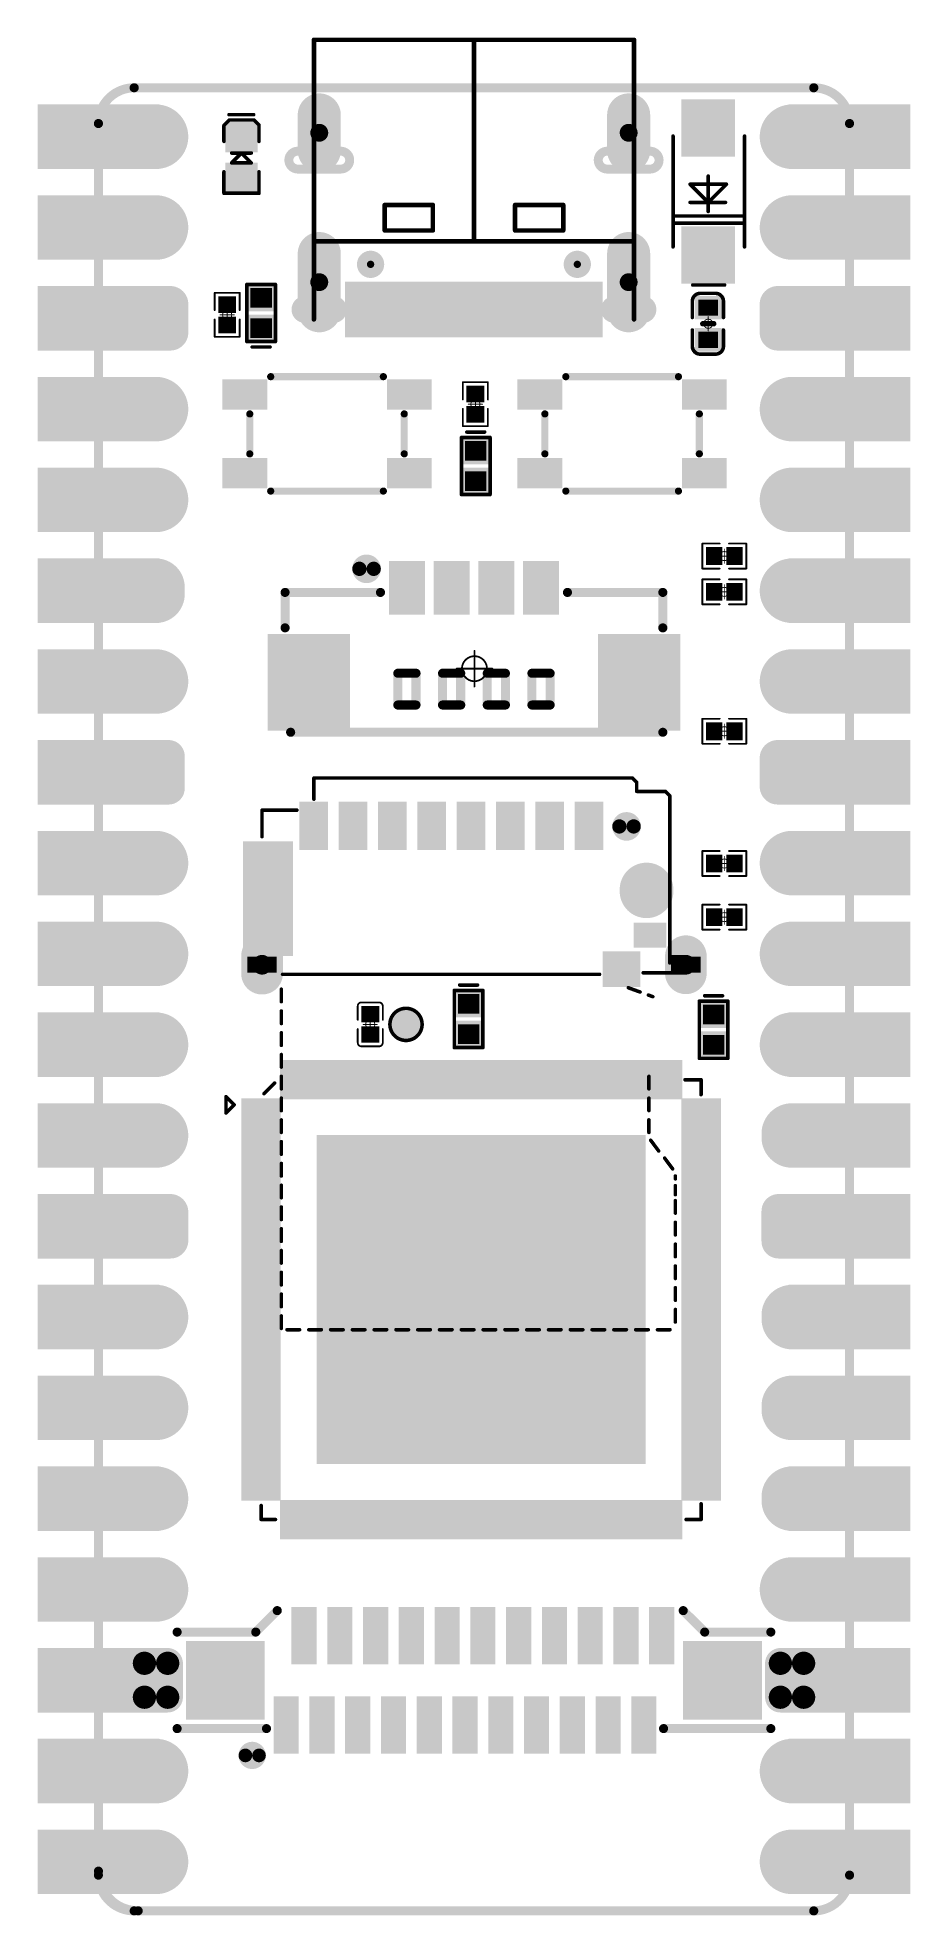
# Model space of a CAD drawing. Header units: millimetres. Extents: x 126.2 to 150.6, y 45.7 to 98.3.
import ezdxf

# ---------------------------------------------------------------- set-up
doc = ezdxf.new("R2010")
doc.units = ezdxf.units.MM
for name, color, linetype in [('BottomLayer', 5, 'Continuous'), ('BottomSolder', 6, 'Continuous'), ('KeepOutLayer', 6, 'Continuous'), ('Mechanical1', 6, 'Continuous'), ('Mechanical15', 56, 'Continuous'), ('MidLayer1', 16, 'Continuous'), ('MidLayer2', 76, 'Continuous'), ('MidLayer3', 90, 'Continuous'), ('MidLayer4', 156, 'Continuous'), ('MultiLayer', 9, 'Continuous'), ('PadHoleLayer', 156, 'Continuous'), ('TopLayer', 1, 'Continuous'), ('TopOverlay', 2, 'Continuous'), ('TopPaste', 8, 'Continuous'), ('TopSolder', 216, 'Continuous')]:
    doc.layers.add(name, color=color, linetype=linetype)

# ---------------------------------------------------------------- blocks, each defined once
blk = doc.blocks.new('P_________1')
at = {"layer": 'BottomLayer'}
for points, const_width in [([(-9.29, 24.13, 1), (-8.49, 24.13, 1)], 0.8), ([(8.49, 24.13, 1), (9.29, 24.13, 1)], 0.8), ([(-9.29, 21.59, 1), (-8.49, 21.59, 1)], 0.8), ([(8.49, 21.59, 1), (9.29, 21.59, 1)], 0.8), ([(-9.49, 19.45, 1), (-9.09, 19.45, 1)], 0.4), ([(-8.69, 19.45, 1), (-8.29, 19.45, 1)], 0.4), ([(8.29, 19.45, 1), (8.69, 19.45, 1)], 0.4), ([(9.09, 19.45, 1), (9.49, 19.45, 1)], 0.4), ([(-9.49, 18.65, 1), (-9.09, 18.65, 1)], 0.4), ([(-8.69, 18.65, 1), (-8.29, 18.65, 1)], 0.4), ([(8.29, 18.65, 1), (8.69, 18.65, 1)], 0.4), ([(9.09, 18.65, 1), (9.49, 18.65, 1)], 0.4), ([(-9.29, 16.51, 1), (-8.49, 16.51, 1)], 0.8), ([(8.49, 16.51, 1), (9.29, 16.51, 1)], 0.8), ([(-9.29, 13.97, 1), (-8.49, 13.97, 1)], 0.8), ([(8.49, 13.97, 1), (9.29, 13.97, 1)], 0.8), ([(-9.24, 11.53, 1), (-8.54, 11.53, 1)], 0.7), ([(8.49, 11.43, 1), (9.29, 11.43, 1)], 0.8), ([(-9.24, 11.33, 1), (-8.54, 11.33, 1)], 0.7), ([(-9.29, 8.89, 1), (-8.49, 8.89, 1)], 0.8), ([(8.49, 8.89, 1), (9.29, 8.89, 1)], 0.8), ([(-9.415, 6.8, 1), (-9.065, 6.8, 1)], 0.35), ([(-8.715, 6.8, 1), (-8.365, 6.8, 1)], 0.35), ([(8.29, 6.75, 1), (8.69, 6.75, 1)], 0.4), ([(9.09, 6.75, 1), (9.49, 6.75, 1)], 0.4), ([(8.29, 5.95, 1), (8.69, 5.95, 1)], 0.4), ([(9.09, 5.95, 1), (9.49, 5.95, 1)], 0.4), ([(-9.415, 5.9, 1), (-9.065, 5.9, 1)], 0.35), ([(-8.715, 5.9, 1), (-8.365, 5.9, 1)], 0.35), ([(-9.29, 3.81, 1), (-8.49, 3.81, 1)], 0.8), ([(8.49, 3.81, 1), (9.29, 3.81, 1)], 0.8), ([(-9.29, 1.27, 1), (-8.49, 1.27, 1)], 0.8), ([(8.49, 1.27, 1), (9.29, 1.27, 1)], 0.8), ([(-9.29, -1.27, 1), (-8.49, -1.27, 1)], 0.8), ([(8.49, -1.27, 1), (9.29, -1.27, 1)], 0.8), ([(-9.29, -3.81, 1), (-8.49, -3.81, 1)], 0.8), ([(8.515, -3.76, 1), (9.265, -3.76, 1)], 0.75), ([(8.515, -3.86, 1), (9.265, -3.86, 1)], 0.75), ([(-9.49, -5.95, 1), (-9.09, -5.95, 1)], 0.4), ([(-8.69, -5.95, 1), (-8.29, -5.95, 1)], 0.4), ([(8.328, -5.925, 1), (8.703, -5.925, 1)], 0.375), ([(9.078, -5.925, 1), (9.453, -5.925, 1)], 0.375), ([(-9.49, -6.75, 1), (-9.09, -6.75, 1)], 0.4), ([(-8.69, -6.75, 1), (-8.29, -6.75, 1)], 0.4), ([(8.328, -6.775, 1), (8.703, -6.775, 1)], 0.375), ([(9.078, -6.775, 1), (9.453, -6.775, 1)], 0.375), ([(-9.29, -8.89, 1), (-8.49, -8.89, 1)], 0.8), ([(8.515, -8.84, 1), (9.265, -8.84, 1)], 0.75), ([(8.515, -8.94, 1), (9.265, -8.94, 1)], 0.75), ([(-9.29, -11.43, 1), (-8.49, -11.43, 1)], 0.8), ([(8.515, -11.38, 1), (9.265, -11.38, 1)], 0.75), ([(8.515, -11.48, 1), (9.265, -11.48, 1)], 0.75), ([(-9.29, -13.97, 1), (-8.49, -13.97, 1)], 0.8), ([(8.515, -13.92, 1), (9.265, -13.92, 1)], 0.75), ([(8.515, -14.02, 1), (9.265, -14.02, 1)], 0.75), ([(-9.29, -16.51, 1), (-8.49, -16.51, 1)], 0.8), ([(8.49, -16.51, 1), (9.29, -16.51, 1)], 0.8), ([(-9.377, -18.575, 1), (-9.052, -18.575, 1)], 0.325), ([(-8.727, -18.575, 1), (-8.402, -18.575, 1)], 0.325), ([(8.403, -18.575, 1), (8.728, -18.575, 1)], 0.325), ([(9.053, -18.575, 1), (9.378, -18.575, 1)], 0.325), ([(-9.377, -19.525, 1), (-9.052, -19.525, 1)], 0.325), ([(-8.727, -19.525, 1), (-8.402, -19.525, 1)], 0.325), ([(8.403, -19.525, 1), (8.728, -19.525, 1)], 0.325), ([(9.053, -19.525, 1), (9.378, -19.525, 1)], 0.325), ([(-9.29, -21.59, 1), (-8.49, -21.59, 1)], 0.8), ([(8.49, -21.59, 1), (9.29, -21.59, 1)], 0.8), ([(-9.29, -24.13, 1), (-8.49, -24.13, 1)], 0.8), ([(8.49, -24.13, 1), (9.29, -24.13, 1)], 0.8)]:
    blk.add_lwpolyline(points, format="xyb", close=True, dxfattribs=dict(at, const_width=const_width))
for points, const_width in [([(-8.89, 11.33), (-8.89, 11.53)], 1.4), ([(8.89, -3.86), (8.89, -3.76)], 1.5), ([(8.89, -8.94), (8.89, -8.84)], 1.5), ([(8.89, -11.48), (8.89, -11.38)], 1.5), ([(8.89, -14.02), (8.89, -13.92)], 1.5)]:
    blk.add_lwpolyline(points, dxfattribs=dict(at, const_width=const_width))
for points in [[(-12.1, 23.33), (-8.9, 23.33), (-12.1, 24.93), (-8.9, 24.93)], [(8.9, 23.33), (12.1, 23.33), (8.9, 24.93), (12.1, 24.93)], [(-12.1, 20.79), (-8.9, 20.79), (-12.1, 22.39), (-8.9, 22.39)], [(8.9, 20.79), (12.1, 20.79), (8.9, 22.39), (12.1, 22.39)], [(-12.1, 18.25), (-8.9, 18.25), (-12.1, 19.85), (-8.9, 19.85)], [(-9.69, 19.45), (-9.69, 18.65), (-8.09, 19.45), (-8.09, 18.65)], [(-9.29, 19.85), (-9.29, 18.25), (-8.49, 19.85), (-8.49, 18.25)], [(8.09, 19.45), (8.09, 18.65), (9.69, 19.45), (9.69, 18.65)], [(8.49, 19.85), (8.49, 18.25), (9.29, 19.85), (9.29, 18.25)], [(8.9, 18.25), (12.1, 18.25), (8.9, 19.85), (12.1, 19.85)], [(-12.1, 15.71), (-8.9, 15.71), (-12.1, 17.31), (-8.9, 17.31)], [(8.9, 15.71), (12.1, 15.71), (8.9, 17.31), (12.1, 17.31)], [(-12.1, 13.17), (-8.9, 13.17), (-12.1, 14.77), (-8.9, 14.77)], [(8.9, 13.17), (12.1, 13.17), (8.9, 14.77), (12.1, 14.77)], [(-12.1, 10.63), (-8.9, 10.63), (-12.1, 12.23), (-8.9, 12.23)], [(8.9, 10.63), (12.1, 10.63), (8.9, 12.23), (12.1, 12.23)], [(-12.1, 8.09), (-8.9, 8.09), (-12.1, 9.69), (-8.9, 9.69)], [(8.9, 8.09), (12.1, 8.09), (8.9, 9.69), (12.1, 9.69)], [(-12.1, 5.55), (-8.9, 5.55), (-12.1, 7.15), (-8.9, 7.15)], [(-9.24, 7.15), (-9.24, 5.55), (-8.54, 7.15), (-8.54, 5.55)], [(8.49, 7.15), (8.49, 5.55), (9.29, 7.15), (9.29, 5.55)], [(8.9, 5.55), (12.1, 5.55), (8.9, 7.15), (12.1, 7.15)], [(-9.59, 6.8), (-9.59, 5.9), (-8.19, 6.8), (-8.19, 5.9)], [(8.09, 6.75), (8.09, 5.95), (9.69, 6.75), (9.69, 5.95)], [(-12.1, 3.01), (-8.9, 3.01), (-12.1, 4.61), (-8.9, 4.61)], [(8.9, 3.01), (12.1, 3.01), (8.9, 4.61), (12.1, 4.61)], [(-12.1, 0.47), (-8.9, 0.47), (-12.1, 2.07), (-8.9, 2.07)], [(8.9, 0.47), (12.1, 0.47), (8.9, 2.07), (12.1, 2.07)], [(-12.1, -2.07), (-8.9, -2.07), (-12.1, -0.47), (-8.9, -0.47)], [(8.9, -2.07), (12.1, -2.07), (8.9, -0.47), (12.1, -0.47)], [(-12.1, -4.61), (-8.9, -4.61), (-12.1, -3.01), (-8.9, -3.01)], [(8.9, -4.61), (12.1, -4.61), (8.9, -3.01), (12.1, -3.01)], [(-12.1, -7.15), (-8.9, -7.15), (-12.1, -5.55), (-8.9, -5.55)], [(-9.29, -5.55), (-9.29, -7.15), (-8.49, -5.55), (-8.49, -7.15)], [(8.515, -5.55), (8.515, -7.15), (9.265, -5.55), (9.265, -7.15)], [(8.9, -7.15), (12.1, -7.15), (8.9, -5.55), (12.1, -5.55)], [(-9.69, -5.95), (-9.69, -6.75), (-8.09, -5.95), (-8.09, -6.75)], [(8.14, -5.925), (8.14, -6.775), (9.64, -5.925), (9.64, -6.775)], [(-12.1, -9.69), (-8.9, -9.69), (-12.1, -8.09), (-8.9, -8.09)], [(8.9, -9.69), (12.1, -9.69), (8.9, -8.09), (12.1, -8.09)], [(-12.1, -12.23), (-8.9, -12.23), (-12.1, -10.63), (-8.9, -10.63)], [(8.9, -12.23), (12.1, -12.23), (8.9, -10.63), (12.1, -10.63)], [(-12.1, -14.77), (-8.9, -14.77), (-12.1, -13.17), (-8.9, -13.17)], [(8.9, -14.77), (12.1, -14.77), (8.9, -13.17), (12.1, -13.17)], [(-12.1, -17.31), (-8.9, -17.31), (-12.1, -15.71), (-8.9, -15.71)], [(8.9, -17.31), (12.1, -17.31), (8.9, -15.71), (12.1, -15.71)], [(-12.1, -19.85), (-8.9, -19.85), (-12.1, -18.25), (-8.9, -18.25)], [(-9.215, -18.25), (-9.215, -19.85), (-8.565, -18.25), (-8.565, -19.85)], [(8.565, -18.25), (8.565, -19.85), (9.215, -18.25), (9.215, -19.85)], [(8.9, -19.85), (12.1, -19.85), (8.9, -18.25), (12.1, -18.25)], [(-9.54, -18.575), (-9.54, -19.525), (-8.24, -18.575), (-8.24, -19.525)], [(8.24, -18.575), (8.24, -19.525), (9.54, -18.575), (9.54, -19.525)], [(-12.1, -22.39), (-8.9, -22.39), (-12.1, -20.79), (-8.9, -20.79)], [(8.9, -22.39), (12.1, -22.39), (8.9, -20.79), (12.1, -20.79)], [(-12.1, -24.93), (-8.9, -24.93), (-12.1, -23.33), (-8.9, -23.33)], [(8.9, -24.93), (12.1, -24.93), (8.9, -23.33), (12.1, -23.33)]]:
    blk.add_solid(points, dxfattribs=at)
at = {"layer": 'BottomSolder'}
for points, const_width in [([(-9.341, 24.13, 1), (-8.439, 24.13, 1)], 0.902), ([(8.439, 24.13, 1), (9.341, 24.13, 1)], 0.902), ([(-9.341, 21.59, 1), (-8.439, 21.59, 1)], 0.902), ([(8.439, 21.59, 1), (9.341, 21.59, 1)], 0.902), ([(-9.541, 19.45, 1), (-9.039, 19.45, 1)], 0.502), ([(-8.741, 19.45, 1), (-8.239, 19.45, 1)], 0.502), ([(8.239, 19.45, 1), (8.741, 19.45, 1)], 0.502), ([(9.039, 19.45, 1), (9.541, 19.45, 1)], 0.502), ([(-9.541, 18.65, 1), (-9.039, 18.65, 1)], 0.502), ([(-8.741, 18.65, 1), (-8.239, 18.65, 1)], 0.502), ([(8.239, 18.65, 1), (8.741, 18.65, 1)], 0.502), ([(9.039, 18.65, 1), (9.541, 18.65, 1)], 0.502), ([(-9.341, 16.51, 1), (-8.439, 16.51, 1)], 0.902), ([(8.439, 16.51, 1), (9.341, 16.51, 1)], 0.902), ([(-9.341, 13.97, 1), (-8.439, 13.97, 1)], 0.902), ([(8.439, 13.97, 1), (9.341, 13.97, 1)], 0.902), ([(-9.291, 11.53, 1), (-8.489, 11.53, 1)], 0.802), ([(-9.291, 11.33, 1), (-8.489, 11.33, 1)], 0.802), ([(8.439, 11.43, 1), (9.341, 11.43, 1)], 0.902), ([(-9.341, 8.89, 1), (-8.439, 8.89, 1)], 0.902), ([(8.439, 8.89, 1), (9.341, 8.89, 1)], 0.902), ([(-9.466, 6.8, 1), (-9.014, 6.8, 1)], 0.452), ([(-8.766, 6.8, 1), (-8.314, 6.8, 1)], 0.452), ([(8.239, 6.75, 1), (8.741, 6.75, 1)], 0.502), ([(9.039, 6.75, 1), (9.541, 6.75, 1)], 0.502), ([(-9.466, 5.9, 1), (-9.014, 5.9, 1)], 0.452), ([(-8.766, 5.9, 1), (-8.314, 5.9, 1)], 0.452), ([(8.239, 5.95, 1), (8.741, 5.95, 1)], 0.502), ([(9.039, 5.95, 1), (9.541, 5.95, 1)], 0.502), ([(-9.341, 3.81, 1), (-8.439, 3.81, 1)], 0.902), ([(8.439, 3.81, 1), (9.341, 3.81, 1)], 0.902), ([(-9.341, 1.27, 1), (-8.439, 1.27, 1)], 0.902), ([(8.439, 1.27, 1), (9.341, 1.27, 1)], 0.902), ([(-9.341, -1.27, 1), (-8.439, -1.27, 1)], 0.902), ([(8.439, -1.27, 1), (9.341, -1.27, 1)], 0.902), ([(-9.341, -3.81, 1), (-8.439, -3.81, 1)], 0.902), ([(8.464, -3.76, 1), (9.316, -3.76, 1)], 0.852), ([(8.464, -3.86, 1), (9.316, -3.86, 1)], 0.852), ([(-9.541, -5.95, 1), (-9.039, -5.95, 1)], 0.502), ([(-8.741, -5.95, 1), (-8.239, -5.95, 1)], 0.502), ([(8.277, -5.925, 1), (8.753, -5.925, 1)], 0.477), ([(9.027, -5.925, 1), (9.503, -5.925, 1)], 0.477), ([(-9.541, -6.75, 1), (-9.039, -6.75, 1)], 0.502), ([(-8.741, -6.75, 1), (-8.239, -6.75, 1)], 0.502), ([(8.277, -6.775, 1), (8.753, -6.775, 1)], 0.477), ([(9.027, -6.775, 1), (9.503, -6.775, 1)], 0.477), ([(-9.341, -8.89, 1), (-8.439, -8.89, 1)], 0.902), ([(8.464, -8.84, 1), (9.316, -8.84, 1)], 0.852), ([(8.464, -8.94, 1), (9.316, -8.94, 1)], 0.852), ([(-9.341, -11.43, 1), (-8.439, -11.43, 1)], 0.902), ([(8.464, -11.38, 1), (9.316, -11.38, 1)], 0.852), ([(8.464, -11.48, 1), (9.316, -11.48, 1)], 0.852), ([(-9.341, -13.97, 1), (-8.439, -13.97, 1)], 0.902), ([(8.464, -13.92, 1), (9.316, -13.92, 1)], 0.852), ([(8.464, -14.02, 1), (9.316, -14.02, 1)], 0.852), ([(-9.341, -16.51, 1), (-8.439, -16.51, 1)], 0.902), ([(8.439, -16.51, 1), (9.341, -16.51, 1)], 0.902), ([(-9.428, -18.575, 1), (-9.002, -18.575, 1)], 0.427), ([(-8.778, -18.575, 1), (-8.352, -18.575, 1)], 0.427), ([(8.352, -18.575, 1), (8.778, -18.575, 1)], 0.427), ([(9.002, -18.575, 1), (9.428, -18.575, 1)], 0.427), ([(-9.428, -19.525, 1), (-9.002, -19.525, 1)], 0.427), ([(-8.778, -19.525, 1), (-8.352, -19.525, 1)], 0.427), ([(8.352, -19.525, 1), (8.778, -19.525, 1)], 0.427), ([(9.002, -19.525, 1), (9.428, -19.525, 1)], 0.427), ([(-9.341, -21.59, 1), (-8.439, -21.59, 1)], 0.902), ([(8.439, -21.59, 1), (9.341, -21.59, 1)], 0.902), ([(-9.341, -24.13, 1), (-8.439, -24.13, 1)], 0.902), ([(8.439, -24.13, 1), (9.341, -24.13, 1)], 0.902)]:
    blk.add_lwpolyline(points, format="xyb", close=True, dxfattribs=dict(at, const_width=const_width))
for points, const_width in [([(-8.89, 11.33), (-8.89, 11.53)], 1.603), ([(8.89, -3.86), (8.89, -3.76)], 1.703), ([(8.89, -8.94), (8.89, -8.84)], 1.703), ([(8.89, -11.48), (8.89, -11.38)], 1.703), ([(8.89, -14.02), (8.89, -13.92)], 1.703)]:
    blk.add_lwpolyline(points, dxfattribs=dict(at, const_width=const_width))
for points in [[(-12.202, 23.228), (-8.798, 23.228), (-12.202, 25.032), (-8.798, 25.032)], [(8.798, 23.228), (12.202, 23.228), (8.798, 25.032), (12.202, 25.032)], [(-12.202, 20.688), (-8.798, 20.688), (-12.202, 22.492), (-8.798, 22.492)], [(8.798, 20.688), (12.202, 20.688), (8.798, 22.492), (12.202, 22.492)], [(-12.202, 18.148), (-8.798, 18.148), (-12.202, 19.952), (-8.798, 19.952)], [(-9.792, 19.45), (-9.792, 18.65), (-7.988, 19.45), (-7.988, 18.65)], [(-9.29, 19.952), (-9.29, 18.148), (-8.49, 19.952), (-8.49, 18.148)], [(7.988, 19.45), (7.988, 18.65), (9.792, 19.45), (9.792, 18.65)], [(8.49, 19.952), (8.49, 18.148), (9.29, 19.952), (9.29, 18.148)], [(8.798, 18.148), (12.202, 18.148), (8.798, 19.952), (12.202, 19.952)], [(-12.202, 15.608), (-8.798, 15.608), (-12.202, 17.412), (-8.798, 17.412)], [(8.798, 15.608), (12.202, 15.608), (8.798, 17.412), (12.202, 17.412)], [(-12.202, 13.068), (-8.798, 13.068), (-12.202, 14.872), (-8.798, 14.872)], [(8.798, 13.068), (12.202, 13.068), (8.798, 14.872), (12.202, 14.872)], [(-12.202, 10.528), (-8.798, 10.528), (-12.202, 12.332), (-8.798, 12.332)], [(8.798, 10.528), (12.202, 10.528), (8.798, 12.332), (12.202, 12.332)], [(-12.202, 7.988), (-8.798, 7.988), (-12.202, 9.792), (-8.798, 9.792)], [(8.798, 7.988), (12.202, 7.988), (8.798, 9.792), (12.202, 9.792)], [(-12.202, 5.448), (-8.798, 5.448), (-12.202, 7.252), (-8.798, 7.252)], [(-9.24, 7.252), (-9.24, 5.448), (-8.54, 7.252), (-8.54, 5.448)], [(8.49, 7.252), (8.49, 5.448), (9.29, 7.252), (9.29, 5.448)], [(8.798, 5.448), (12.202, 5.448), (8.798, 7.252), (12.202, 7.252)], [(-9.692, 6.8), (-9.692, 5.9), (-8.088, 6.8), (-8.088, 5.9)], [(7.988, 6.75), (7.988, 5.95), (9.792, 6.75), (9.792, 5.95)], [(-12.202, 2.908), (-8.798, 2.908), (-12.202, 4.712), (-8.798, 4.712)], [(8.798, 2.908), (12.202, 2.908), (8.798, 4.712), (12.202, 4.712)], [(-12.202, 0.368), (-8.798, 0.368), (-12.202, 2.172), (-8.798, 2.172)], [(8.798, 0.368), (12.202, 0.368), (8.798, 2.172), (12.202, 2.172)], [(-12.202, -2.172), (-8.798, -2.172), (-12.202, -0.368), (-8.798, -0.368)], [(8.798, -2.172), (12.202, -2.172), (8.798, -0.368), (12.202, -0.368)], [(-12.202, -4.712), (-8.798, -4.712), (-12.202, -2.908), (-8.798, -2.908)], [(8.798, -4.712), (12.202, -4.712), (8.798, -2.908), (12.202, -2.908)], [(-12.202, -7.252), (-8.798, -7.252), (-12.202, -5.448), (-8.798, -5.448)], [(-9.29, -5.448), (-9.29, -7.252), (-8.49, -5.448), (-8.49, -7.252)], [(8.515, -5.448), (8.515, -7.252), (9.265, -5.448), (9.265, -7.252)], [(8.798, -7.252), (12.202, -7.252), (8.798, -5.448), (12.202, -5.448)], [(-9.792, -5.95), (-9.792, -6.75), (-7.988, -5.95), (-7.988, -6.75)], [(8.038, -5.925), (8.038, -6.775), (9.742, -5.925), (9.742, -6.775)], [(-12.202, -9.792), (-8.798, -9.792), (-12.202, -7.988), (-8.798, -7.988)], [(8.798, -9.792), (12.202, -9.792), (8.798, -7.988), (12.202, -7.988)], [(-12.202, -12.332), (-8.798, -12.332), (-12.202, -10.528), (-8.798, -10.528)], [(8.798, -12.332), (12.202, -12.332), (8.798, -10.528), (12.202, -10.528)], [(-12.202, -14.872), (-8.798, -14.872), (-12.202, -13.068), (-8.798, -13.068)], [(8.798, -14.872), (12.202, -14.872), (8.798, -13.068), (12.202, -13.068)], [(-12.202, -17.412), (-8.798, -17.412), (-12.202, -15.608), (-8.798, -15.608)], [(8.798, -17.412), (12.202, -17.412), (8.798, -15.608), (12.202, -15.608)], [(-12.202, -19.952), (-8.798, -19.952), (-12.202, -18.148), (-8.798, -18.148)], [(-9.215, -18.148), (-9.215, -19.952), (-8.565, -18.148), (-8.565, -19.952)], [(8.565, -18.148), (8.565, -19.952), (9.215, -18.148), (9.215, -19.952)], [(8.798, -19.952), (12.202, -19.952), (8.798, -18.148), (12.202, -18.148)], [(-9.642, -18.575), (-9.642, -19.525), (-8.138, -18.575), (-8.138, -19.525)], [(8.138, -18.575), (8.138, -19.525), (9.642, -18.575), (9.642, -19.525)], [(-12.202, -22.492), (-8.798, -22.492), (-12.202, -20.688), (-8.798, -20.688)], [(8.798, -22.492), (12.202, -22.492), (8.798, -20.688), (12.202, -20.688)], [(-12.202, -25.032), (-8.798, -25.032), (-12.202, -23.228), (-8.798, -23.228)], [(8.798, -25.032), (12.202, -25.032), (8.798, -23.228), (12.202, -23.228)]]:
    blk.add_solid(points, dxfattribs=at)
at = {"layer": 'Mechanical1', "const_width": 0.254}
for points in [[(-10.5, 24.5, -0.414214), (-9.5, 25.5)], [(9.5, 25.5, -0.414214), (10.5, 24.5)], [(-9.39, -25.5, -0.414214), (-10.5, -24.39)], [(10.5, -24.5, -0.414214), (9.5, -25.5)]]:
    blk.add_lwpolyline(points, format="xyb", dxfattribs=at)
for points in [[(-9.5, 25.5), (9.5, 25.5)], [(-10.5, -24.39), (-10.5, 24.5)], [(10.5, -24.5), (10.5, 24.5)], [(-9.39, -25.5), (9.5, -25.5)]]:
    blk.add_lwpolyline(points, dxfattribs=at)
at = {"layer": 'Mechanical1', "const_width": 0.127}
for points in [[(-9.563, 25.5, 1), (-9.436, 25.5, 1)], [(-9.563, 25.5, 1), (-9.436, 25.5, 1)], [(9.436, 25.5, 1), (9.563, 25.5, 1)], [(9.437, 25.5, 1), (9.564, 25.5, 1)], [(-10.563, 24.5, 1), (-10.436, 24.5, 1)], [(-10.563, 24.5, 1), (-10.436, 24.5, 1)], [(10.437, 24.5, 1), (10.564, 24.5, 1)], [(10.437, 24.5, 1), (10.564, 24.5, 1)], [(-10.563, -24.39, 1), (-10.436, -24.39, 1)], [(-10.563, -24.39, 1), (-10.436, -24.39, 1)], [(10.437, -24.5, 1), (10.564, -24.5, 1)], [(10.437, -24.5, 1), (10.564, -24.5, 1)], [(-9.453, -25.5, 1), (-9.326, -25.5, 1)], [(-9.453, -25.5, 1), (-9.326, -25.5, 1)], [(9.437, -25.5, 1), (9.564, -25.5, 1)], [(9.437, -25.5, 1), (9.564, -25.5, 1)]]:
    blk.add_lwpolyline(points, format="xyb", close=True, dxfattribs=at)
at = {"layer": 'MidLayer1'}
for points, const_width in [([(-9.29, 24.13, 1), (-8.49, 24.13, 1)], 0.8), ([(8.49, 24.13, 1), (9.29, 24.13, 1)], 0.8), ([(-9.29, 21.59, 1), (-8.49, 21.59, 1)], 0.8), ([(8.49, 21.59, 1), (9.29, 21.59, 1)], 0.8), ([(-9.49, 19.45, 1), (-9.09, 19.45, 1)], 0.4), ([(-8.69, 19.45, 1), (-8.29, 19.45, 1)], 0.4), ([(8.29, 19.45, 1), (8.69, 19.45, 1)], 0.4), ([(9.09, 19.45, 1), (9.49, 19.45, 1)], 0.4), ([(-9.49, 18.65, 1), (-9.09, 18.65, 1)], 0.4), ([(-8.69, 18.65, 1), (-8.29, 18.65, 1)], 0.4), ([(8.29, 18.65, 1), (8.69, 18.65, 1)], 0.4), ([(9.09, 18.65, 1), (9.49, 18.65, 1)], 0.4), ([(-9.29, 16.51, 1), (-8.49, 16.51, 1)], 0.8), ([(8.49, 16.51, 1), (9.29, 16.51, 1)], 0.8), ([(-9.29, 13.97, 1), (-8.49, 13.97, 1)], 0.8), ([(8.49, 13.97, 1), (9.29, 13.97, 1)], 0.8), ([(-9.24, 11.53, 1), (-8.54, 11.53, 1)], 0.7), ([(8.49, 11.43, 1), (9.29, 11.43, 1)], 0.8), ([(-9.24, 11.33, 1), (-8.54, 11.33, 1)], 0.7), ([(-9.29, 8.89, 1), (-8.49, 8.89, 1)], 0.8), ([(8.49, 8.89, 1), (9.29, 8.89, 1)], 0.8), ([(-9.415, 6.8, 1), (-9.065, 6.8, 1)], 0.35), ([(-8.715, 6.8, 1), (-8.365, 6.8, 1)], 0.35), ([(8.29, 6.75, 1), (8.69, 6.75, 1)], 0.4), ([(9.09, 6.75, 1), (9.49, 6.75, 1)], 0.4), ([(8.29, 5.95, 1), (8.69, 5.95, 1)], 0.4), ([(9.09, 5.95, 1), (9.49, 5.95, 1)], 0.4), ([(-9.415, 5.9, 1), (-9.065, 5.9, 1)], 0.35), ([(-8.715, 5.9, 1), (-8.365, 5.9, 1)], 0.35), ([(-9.29, 3.81, 1), (-8.49, 3.81, 1)], 0.8), ([(8.49, 3.81, 1), (9.29, 3.81, 1)], 0.8), ([(-9.29, 1.27, 1), (-8.49, 1.27, 1)], 0.8), ([(8.49, 1.27, 1), (9.29, 1.27, 1)], 0.8), ([(-9.29, -1.27, 1), (-8.49, -1.27, 1)], 0.8), ([(8.49, -1.27, 1), (9.29, -1.27, 1)], 0.8), ([(-9.29, -3.81, 1), (-8.49, -3.81, 1)], 0.8), ([(8.515, -3.76, 1), (9.265, -3.76, 1)], 0.75), ([(8.515, -3.86, 1), (9.265, -3.86, 1)], 0.75), ([(-9.49, -5.95, 1), (-9.09, -5.95, 1)], 0.4), ([(-8.69, -5.95, 1), (-8.29, -5.95, 1)], 0.4), ([(8.328, -5.925, 1), (8.703, -5.925, 1)], 0.375), ([(9.078, -5.925, 1), (9.453, -5.925, 1)], 0.375), ([(-9.49, -6.75, 1), (-9.09, -6.75, 1)], 0.4), ([(-8.69, -6.75, 1), (-8.29, -6.75, 1)], 0.4), ([(8.328, -6.775, 1), (8.703, -6.775, 1)], 0.375), ([(9.078, -6.775, 1), (9.453, -6.775, 1)], 0.375), ([(-9.29, -8.89, 1), (-8.49, -8.89, 1)], 0.8), ([(8.515, -8.84, 1), (9.265, -8.84, 1)], 0.75), ([(8.515, -8.94, 1), (9.265, -8.94, 1)], 0.75), ([(-9.29, -11.43, 1), (-8.49, -11.43, 1)], 0.8), ([(8.515, -11.38, 1), (9.265, -11.38, 1)], 0.75), ([(8.515, -11.48, 1), (9.265, -11.48, 1)], 0.75), ([(-9.29, -13.97, 1), (-8.49, -13.97, 1)], 0.8), ([(8.515, -13.92, 1), (9.265, -13.92, 1)], 0.75), ([(8.515, -14.02, 1), (9.265, -14.02, 1)], 0.75), ([(-9.29, -16.51, 1), (-8.49, -16.51, 1)], 0.8), ([(8.49, -16.51, 1), (9.29, -16.51, 1)], 0.8), ([(-9.377, -18.575, 1), (-9.052, -18.575, 1)], 0.325), ([(-8.727, -18.575, 1), (-8.402, -18.575, 1)], 0.325), ([(8.403, -18.575, 1), (8.728, -18.575, 1)], 0.325), ([(9.053, -18.575, 1), (9.378, -18.575, 1)], 0.325), ([(-9.377, -19.525, 1), (-9.052, -19.525, 1)], 0.325), ([(-8.727, -19.525, 1), (-8.402, -19.525, 1)], 0.325), ([(8.403, -19.525, 1), (8.728, -19.525, 1)], 0.325), ([(9.053, -19.525, 1), (9.378, -19.525, 1)], 0.325), ([(-9.29, -21.59, 1), (-8.49, -21.59, 1)], 0.8), ([(8.49, -21.59, 1), (9.29, -21.59, 1)], 0.8), ([(-9.29, -24.13, 1), (-8.49, -24.13, 1)], 0.8), ([(8.49, -24.13, 1), (9.29, -24.13, 1)], 0.8)]:
    blk.add_lwpolyline(points, format="xyb", close=True, dxfattribs=dict(at, const_width=const_width))
for points, const_width in [([(-8.89, 11.33), (-8.89, 11.53)], 1.4), ([(8.89, -3.86), (8.89, -3.76)], 1.5), ([(8.89, -8.94), (8.89, -8.84)], 1.5), ([(8.89, -11.48), (8.89, -11.38)], 1.5), ([(8.89, -14.02), (8.89, -13.92)], 1.5)]:
    blk.add_lwpolyline(points, dxfattribs=dict(at, const_width=const_width))
for points in [[(-12.1, 23.33), (-8.9, 23.33), (-12.1, 24.93), (-8.9, 24.93)], [(8.9, 23.33), (12.1, 23.33), (8.9, 24.93), (12.1, 24.93)], [(-12.1, 20.79), (-8.9, 20.79), (-12.1, 22.39), (-8.9, 22.39)], [(8.9, 20.79), (12.1, 20.79), (8.9, 22.39), (12.1, 22.39)], [(-12.1, 18.25), (-8.9, 18.25), (-12.1, 19.85), (-8.9, 19.85)], [(-9.69, 19.45), (-9.69, 18.65), (-8.09, 19.45), (-8.09, 18.65)], [(-9.29, 19.85), (-9.29, 18.25), (-8.49, 19.85), (-8.49, 18.25)], [(8.09, 19.45), (8.09, 18.65), (9.69, 19.45), (9.69, 18.65)], [(8.49, 19.85), (8.49, 18.25), (9.29, 19.85), (9.29, 18.25)], [(8.9, 18.25), (12.1, 18.25), (8.9, 19.85), (12.1, 19.85)], [(-12.1, 15.71), (-8.9, 15.71), (-12.1, 17.31), (-8.9, 17.31)], [(8.9, 15.71), (12.1, 15.71), (8.9, 17.31), (12.1, 17.31)], [(-12.1, 13.17), (-8.9, 13.17), (-12.1, 14.77), (-8.9, 14.77)], [(8.9, 13.17), (12.1, 13.17), (8.9, 14.77), (12.1, 14.77)], [(-12.1, 10.63), (-8.9, 10.63), (-12.1, 12.23), (-8.9, 12.23)], [(8.9, 10.63), (12.1, 10.63), (8.9, 12.23), (12.1, 12.23)], [(-12.1, 8.09), (-8.9, 8.09), (-12.1, 9.69), (-8.9, 9.69)], [(8.9, 8.09), (12.1, 8.09), (8.9, 9.69), (12.1, 9.69)], [(-12.1, 5.55), (-8.9, 5.55), (-12.1, 7.15), (-8.9, 7.15)], [(-9.24, 7.15), (-9.24, 5.55), (-8.54, 7.15), (-8.54, 5.55)], [(8.49, 7.15), (8.49, 5.55), (9.29, 7.15), (9.29, 5.55)], [(8.9, 5.55), (12.1, 5.55), (8.9, 7.15), (12.1, 7.15)], [(-9.59, 6.8), (-9.59, 5.9), (-8.19, 6.8), (-8.19, 5.9)], [(8.09, 6.75), (8.09, 5.95), (9.69, 6.75), (9.69, 5.95)], [(-12.1, 3.01), (-8.9, 3.01), (-12.1, 4.61), (-8.9, 4.61)], [(8.9, 3.01), (12.1, 3.01), (8.9, 4.61), (12.1, 4.61)], [(-12.1, 0.47), (-8.9, 0.47), (-12.1, 2.07), (-8.9, 2.07)], [(8.9, 0.47), (12.1, 0.47), (8.9, 2.07), (12.1, 2.07)], [(-12.1, -2.07), (-8.9, -2.07), (-12.1, -0.47), (-8.9, -0.47)], [(8.9, -2.07), (12.1, -2.07), (8.9, -0.47), (12.1, -0.47)], [(-12.1, -4.61), (-8.9, -4.61), (-12.1, -3.01), (-8.9, -3.01)], [(8.9, -4.61), (12.1, -4.61), (8.9, -3.01), (12.1, -3.01)], [(-12.1, -7.15), (-8.9, -7.15), (-12.1, -5.55), (-8.9, -5.55)], [(-9.29, -5.55), (-9.29, -7.15), (-8.49, -5.55), (-8.49, -7.15)], [(8.515, -5.55), (8.515, -7.15), (9.265, -5.55), (9.265, -7.15)], [(8.9, -7.15), (12.1, -7.15), (8.9, -5.55), (12.1, -5.55)], [(-9.69, -5.95), (-9.69, -6.75), (-8.09, -5.95), (-8.09, -6.75)], [(8.14, -5.925), (8.14, -6.775), (9.64, -5.925), (9.64, -6.775)], [(-12.1, -9.69), (-8.9, -9.69), (-12.1, -8.09), (-8.9, -8.09)], [(8.9, -9.69), (12.1, -9.69), (8.9, -8.09), (12.1, -8.09)], [(-12.1, -12.23), (-8.9, -12.23), (-12.1, -10.63), (-8.9, -10.63)], [(8.9, -12.23), (12.1, -12.23), (8.9, -10.63), (12.1, -10.63)], [(-12.1, -14.77), (-8.9, -14.77), (-12.1, -13.17), (-8.9, -13.17)], [(8.9, -14.77), (12.1, -14.77), (8.9, -13.17), (12.1, -13.17)], [(-12.1, -17.31), (-8.9, -17.31), (-12.1, -15.71), (-8.9, -15.71)], [(8.9, -17.31), (12.1, -17.31), (8.9, -15.71), (12.1, -15.71)], [(-12.1, -19.85), (-8.9, -19.85), (-12.1, -18.25), (-8.9, -18.25)], [(-9.215, -18.25), (-9.215, -19.85), (-8.565, -18.25), (-8.565, -19.85)], [(8.565, -18.25), (8.565, -19.85), (9.215, -18.25), (9.215, -19.85)], [(8.9, -19.85), (12.1, -19.85), (8.9, -18.25), (12.1, -18.25)], [(-9.54, -18.575), (-9.54, -19.525), (-8.24, -18.575), (-8.24, -19.525)], [(8.24, -18.575), (8.24, -19.525), (9.54, -18.575), (9.54, -19.525)], [(-12.1, -22.39), (-8.9, -22.39), (-12.1, -20.79), (-8.9, -20.79)], [(8.9, -22.39), (12.1, -22.39), (8.9, -20.79), (12.1, -20.79)], [(-12.1, -24.93), (-8.9, -24.93), (-12.1, -23.33), (-8.9, -23.33)], [(8.9, -24.93), (12.1, -24.93), (8.9, -23.33), (12.1, -23.33)]]:
    blk.add_solid(points, dxfattribs=at)
at = {"layer": 'MidLayer2'}
for points, const_width in [([(-9.29, 24.13, 1), (-8.49, 24.13, 1)], 0.8), ([(8.49, 24.13, 1), (9.29, 24.13, 1)], 0.8), ([(-9.29, 21.59, 1), (-8.49, 21.59, 1)], 0.8), ([(8.49, 21.59, 1), (9.29, 21.59, 1)], 0.8), ([(-9.49, 19.45, 1), (-9.09, 19.45, 1)], 0.4), ([(-8.69, 19.45, 1), (-8.29, 19.45, 1)], 0.4), ([(8.29, 19.45, 1), (8.69, 19.45, 1)], 0.4), ([(9.09, 19.45, 1), (9.49, 19.45, 1)], 0.4), ([(-9.49, 18.65, 1), (-9.09, 18.65, 1)], 0.4), ([(-8.69, 18.65, 1), (-8.29, 18.65, 1)], 0.4), ([(8.29, 18.65, 1), (8.69, 18.65, 1)], 0.4), ([(9.09, 18.65, 1), (9.49, 18.65, 1)], 0.4), ([(-9.29, 16.51, 1), (-8.49, 16.51, 1)], 0.8), ([(8.49, 16.51, 1), (9.29, 16.51, 1)], 0.8), ([(-9.29, 13.97, 1), (-8.49, 13.97, 1)], 0.8), ([(8.49, 13.97, 1), (9.29, 13.97, 1)], 0.8), ([(-9.24, 11.53, 1), (-8.54, 11.53, 1)], 0.7), ([(8.49, 11.43, 1), (9.29, 11.43, 1)], 0.8), ([(-9.24, 11.33, 1), (-8.54, 11.33, 1)], 0.7), ([(-9.29, 8.89, 1), (-8.49, 8.89, 1)], 0.8), ([(8.49, 8.89, 1), (9.29, 8.89, 1)], 0.8), ([(-9.415, 6.8, 1), (-9.065, 6.8, 1)], 0.35), ([(-8.715, 6.8, 1), (-8.365, 6.8, 1)], 0.35), ([(8.29, 6.75, 1), (8.69, 6.75, 1)], 0.4), ([(9.09, 6.75, 1), (9.49, 6.75, 1)], 0.4), ([(8.29, 5.95, 1), (8.69, 5.95, 1)], 0.4), ([(9.09, 5.95, 1), (9.49, 5.95, 1)], 0.4), ([(-9.415, 5.9, 1), (-9.065, 5.9, 1)], 0.35), ([(-8.715, 5.9, 1), (-8.365, 5.9, 1)], 0.35), ([(-9.29, 3.81, 1), (-8.49, 3.81, 1)], 0.8), ([(8.49, 3.81, 1), (9.29, 3.81, 1)], 0.8), ([(-9.29, 1.27, 1), (-8.49, 1.27, 1)], 0.8), ([(8.49, 1.27, 1), (9.29, 1.27, 1)], 0.8), ([(-9.29, -1.27, 1), (-8.49, -1.27, 1)], 0.8), ([(8.49, -1.27, 1), (9.29, -1.27, 1)], 0.8), ([(-9.29, -3.81, 1), (-8.49, -3.81, 1)], 0.8), ([(8.515, -3.76, 1), (9.265, -3.76, 1)], 0.75), ([(8.515, -3.86, 1), (9.265, -3.86, 1)], 0.75), ([(-9.49, -5.95, 1), (-9.09, -5.95, 1)], 0.4), ([(-8.69, -5.95, 1), (-8.29, -5.95, 1)], 0.4), ([(8.328, -5.925, 1), (8.703, -5.925, 1)], 0.375), ([(9.078, -5.925, 1), (9.453, -5.925, 1)], 0.375), ([(-9.49, -6.75, 1), (-9.09, -6.75, 1)], 0.4), ([(-8.69, -6.75, 1), (-8.29, -6.75, 1)], 0.4), ([(8.328, -6.775, 1), (8.703, -6.775, 1)], 0.375), ([(9.078, -6.775, 1), (9.453, -6.775, 1)], 0.375), ([(-9.29, -8.89, 1), (-8.49, -8.89, 1)], 0.8), ([(8.515, -8.84, 1), (9.265, -8.84, 1)], 0.75), ([(8.515, -8.94, 1), (9.265, -8.94, 1)], 0.75), ([(-9.29, -11.43, 1), (-8.49, -11.43, 1)], 0.8), ([(8.515, -11.38, 1), (9.265, -11.38, 1)], 0.75), ([(8.515, -11.48, 1), (9.265, -11.48, 1)], 0.75), ([(-9.29, -13.97, 1), (-8.49, -13.97, 1)], 0.8), ([(8.515, -13.92, 1), (9.265, -13.92, 1)], 0.75), ([(8.515, -14.02, 1), (9.265, -14.02, 1)], 0.75), ([(-9.29, -16.51, 1), (-8.49, -16.51, 1)], 0.8), ([(8.49, -16.51, 1), (9.29, -16.51, 1)], 0.8), ([(-9.377, -18.575, 1), (-9.052, -18.575, 1)], 0.325), ([(-8.727, -18.575, 1), (-8.402, -18.575, 1)], 0.325), ([(8.403, -18.575, 1), (8.728, -18.575, 1)], 0.325), ([(9.053, -18.575, 1), (9.378, -18.575, 1)], 0.325), ([(-9.377, -19.525, 1), (-9.052, -19.525, 1)], 0.325), ([(-8.727, -19.525, 1), (-8.402, -19.525, 1)], 0.325), ([(8.403, -19.525, 1), (8.728, -19.525, 1)], 0.325), ([(9.053, -19.525, 1), (9.378, -19.525, 1)], 0.325), ([(-9.29, -21.59, 1), (-8.49, -21.59, 1)], 0.8), ([(8.49, -21.59, 1), (9.29, -21.59, 1)], 0.8), ([(-9.29, -24.13, 1), (-8.49, -24.13, 1)], 0.8), ([(8.49, -24.13, 1), (9.29, -24.13, 1)], 0.8)]:
    blk.add_lwpolyline(points, format="xyb", close=True, dxfattribs=dict(at, const_width=const_width))
for points, const_width in [([(-8.89, 11.33), (-8.89, 11.53)], 1.4), ([(8.89, -3.86), (8.89, -3.76)], 1.5), ([(8.89, -8.94), (8.89, -8.84)], 1.5), ([(8.89, -11.48), (8.89, -11.38)], 1.5), ([(8.89, -14.02), (8.89, -13.92)], 1.5)]:
    blk.add_lwpolyline(points, dxfattribs=dict(at, const_width=const_width))
for points in [[(-12.1, 23.33), (-8.9, 23.33), (-12.1, 24.93), (-8.9, 24.93)], [(8.9, 23.33), (12.1, 23.33), (8.9, 24.93), (12.1, 24.93)], [(-12.1, 20.79), (-8.9, 20.79), (-12.1, 22.39), (-8.9, 22.39)], [(8.9, 20.79), (12.1, 20.79), (8.9, 22.39), (12.1, 22.39)], [(-12.1, 18.25), (-8.9, 18.25), (-12.1, 19.85), (-8.9, 19.85)], [(-9.69, 19.45), (-9.69, 18.65), (-8.09, 19.45), (-8.09, 18.65)], [(-9.29, 19.85), (-9.29, 18.25), (-8.49, 19.85), (-8.49, 18.25)], [(8.09, 19.45), (8.09, 18.65), (9.69, 19.45), (9.69, 18.65)], [(8.49, 19.85), (8.49, 18.25), (9.29, 19.85), (9.29, 18.25)], [(8.9, 18.25), (12.1, 18.25), (8.9, 19.85), (12.1, 19.85)], [(-12.1, 15.71), (-8.9, 15.71), (-12.1, 17.31), (-8.9, 17.31)], [(8.9, 15.71), (12.1, 15.71), (8.9, 17.31), (12.1, 17.31)], [(-12.1, 13.17), (-8.9, 13.17), (-12.1, 14.77), (-8.9, 14.77)], [(8.9, 13.17), (12.1, 13.17), (8.9, 14.77), (12.1, 14.77)], [(-12.1, 10.63), (-8.9, 10.63), (-12.1, 12.23), (-8.9, 12.23)], [(8.9, 10.63), (12.1, 10.63), (8.9, 12.23), (12.1, 12.23)], [(-12.1, 8.09), (-8.9, 8.09), (-12.1, 9.69), (-8.9, 9.69)], [(8.9, 8.09), (12.1, 8.09), (8.9, 9.69), (12.1, 9.69)], [(-12.1, 5.55), (-8.9, 5.55), (-12.1, 7.15), (-8.9, 7.15)], [(-9.24, 7.15), (-9.24, 5.55), (-8.54, 7.15), (-8.54, 5.55)], [(8.49, 7.15), (8.49, 5.55), (9.29, 7.15), (9.29, 5.55)], [(8.9, 5.55), (12.1, 5.55), (8.9, 7.15), (12.1, 7.15)], [(-9.59, 6.8), (-9.59, 5.9), (-8.19, 6.8), (-8.19, 5.9)], [(8.09, 6.75), (8.09, 5.95), (9.69, 6.75), (9.69, 5.95)], [(-12.1, 3.01), (-8.9, 3.01), (-12.1, 4.61), (-8.9, 4.61)], [(8.9, 3.01), (12.1, 3.01), (8.9, 4.61), (12.1, 4.61)], [(-12.1, 0.47), (-8.9, 0.47), (-12.1, 2.07), (-8.9, 2.07)], [(8.9, 0.47), (12.1, 0.47), (8.9, 2.07), (12.1, 2.07)], [(-12.1, -2.07), (-8.9, -2.07), (-12.1, -0.47), (-8.9, -0.47)], [(8.9, -2.07), (12.1, -2.07), (8.9, -0.47), (12.1, -0.47)], [(-12.1, -4.61), (-8.9, -4.61), (-12.1, -3.01), (-8.9, -3.01)], [(8.9, -4.61), (12.1, -4.61), (8.9, -3.01), (12.1, -3.01)], [(-12.1, -7.15), (-8.9, -7.15), (-12.1, -5.55), (-8.9, -5.55)], [(-9.29, -5.55), (-9.29, -7.15), (-8.49, -5.55), (-8.49, -7.15)], [(8.515, -5.55), (8.515, -7.15), (9.265, -5.55), (9.265, -7.15)], [(8.9, -7.15), (12.1, -7.15), (8.9, -5.55), (12.1, -5.55)], [(-9.69, -5.95), (-9.69, -6.75), (-8.09, -5.95), (-8.09, -6.75)], [(8.14, -5.925), (8.14, -6.775), (9.64, -5.925), (9.64, -6.775)], [(-12.1, -9.69), (-8.9, -9.69), (-12.1, -8.09), (-8.9, -8.09)], [(8.9, -9.69), (12.1, -9.69), (8.9, -8.09), (12.1, -8.09)], [(-12.1, -12.23), (-8.9, -12.23), (-12.1, -10.63), (-8.9, -10.63)], [(8.9, -12.23), (12.1, -12.23), (8.9, -10.63), (12.1, -10.63)], [(-12.1, -14.77), (-8.9, -14.77), (-12.1, -13.17), (-8.9, -13.17)], [(8.9, -14.77), (12.1, -14.77), (8.9, -13.17), (12.1, -13.17)], [(-12.1, -17.31), (-8.9, -17.31), (-12.1, -15.71), (-8.9, -15.71)], [(8.9, -17.31), (12.1, -17.31), (8.9, -15.71), (12.1, -15.71)], [(-12.1, -19.85), (-8.9, -19.85), (-12.1, -18.25), (-8.9, -18.25)], [(-9.215, -18.25), (-9.215, -19.85), (-8.565, -18.25), (-8.565, -19.85)], [(8.565, -18.25), (8.565, -19.85), (9.215, -18.25), (9.215, -19.85)], [(8.9, -19.85), (12.1, -19.85), (8.9, -18.25), (12.1, -18.25)], [(-9.54, -18.575), (-9.54, -19.525), (-8.24, -18.575), (-8.24, -19.525)], [(8.24, -18.575), (8.24, -19.525), (9.54, -18.575), (9.54, -19.525)], [(-12.1, -22.39), (-8.9, -22.39), (-12.1, -20.79), (-8.9, -20.79)], [(8.9, -22.39), (12.1, -22.39), (8.9, -20.79), (12.1, -20.79)], [(-12.1, -24.93), (-8.9, -24.93), (-12.1, -23.33), (-8.9, -23.33)], [(8.9, -24.93), (12.1, -24.93), (8.9, -23.33), (12.1, -23.33)]]:
    blk.add_solid(points, dxfattribs=at)
at = {"layer": 'MidLayer3'}
for points, const_width in [([(-9.29, 24.13, 1), (-8.49, 24.13, 1)], 0.8), ([(8.49, 24.13, 1), (9.29, 24.13, 1)], 0.8), ([(-9.29, 21.59, 1), (-8.49, 21.59, 1)], 0.8), ([(8.49, 21.59, 1), (9.29, 21.59, 1)], 0.8), ([(-9.49, 19.45, 1), (-9.09, 19.45, 1)], 0.4), ([(-8.69, 19.45, 1), (-8.29, 19.45, 1)], 0.4), ([(8.29, 19.45, 1), (8.69, 19.45, 1)], 0.4), ([(9.09, 19.45, 1), (9.49, 19.45, 1)], 0.4), ([(-9.49, 18.65, 1), (-9.09, 18.65, 1)], 0.4), ([(-8.69, 18.65, 1), (-8.29, 18.65, 1)], 0.4), ([(8.29, 18.65, 1), (8.69, 18.65, 1)], 0.4), ([(9.09, 18.65, 1), (9.49, 18.65, 1)], 0.4), ([(-9.29, 16.51, 1), (-8.49, 16.51, 1)], 0.8), ([(8.49, 16.51, 1), (9.29, 16.51, 1)], 0.8), ([(-9.29, 13.97, 1), (-8.49, 13.97, 1)], 0.8), ([(8.49, 13.97, 1), (9.29, 13.97, 1)], 0.8), ([(-9.24, 11.53, 1), (-8.54, 11.53, 1)], 0.7), ([(8.49, 11.43, 1), (9.29, 11.43, 1)], 0.8), ([(-9.24, 11.33, 1), (-8.54, 11.33, 1)], 0.7), ([(-9.29, 8.89, 1), (-8.49, 8.89, 1)], 0.8), ([(8.49, 8.89, 1), (9.29, 8.89, 1)], 0.8), ([(-9.415, 6.8, 1), (-9.065, 6.8, 1)], 0.35), ([(-8.715, 6.8, 1), (-8.365, 6.8, 1)], 0.35), ([(8.29, 6.75, 1), (8.69, 6.75, 1)], 0.4), ([(9.09, 6.75, 1), (9.49, 6.75, 1)], 0.4), ([(8.29, 5.95, 1), (8.69, 5.95, 1)], 0.4), ([(9.09, 5.95, 1), (9.49, 5.95, 1)], 0.4), ([(-9.415, 5.9, 1), (-9.065, 5.9, 1)], 0.35), ([(-8.715, 5.9, 1), (-8.365, 5.9, 1)], 0.35), ([(-9.29, 3.81, 1), (-8.49, 3.81, 1)], 0.8), ([(8.49, 3.81, 1), (9.29, 3.81, 1)], 0.8), ([(-9.29, 1.27, 1), (-8.49, 1.27, 1)], 0.8), ([(8.49, 1.27, 1), (9.29, 1.27, 1)], 0.8), ([(-9.29, -1.27, 1), (-8.49, -1.27, 1)], 0.8), ([(8.49, -1.27, 1), (9.29, -1.27, 1)], 0.8), ([(-9.29, -3.81, 1), (-8.49, -3.81, 1)], 0.8), ([(8.515, -3.76, 1), (9.265, -3.76, 1)], 0.75), ([(8.515, -3.86, 1), (9.265, -3.86, 1)], 0.75), ([(-9.49, -5.95, 1), (-9.09, -5.95, 1)], 0.4), ([(-8.69, -5.95, 1), (-8.29, -5.95, 1)], 0.4), ([(8.328, -5.925, 1), (8.703, -5.925, 1)], 0.375), ([(9.078, -5.925, 1), (9.453, -5.925, 1)], 0.375), ([(-9.49, -6.75, 1), (-9.09, -6.75, 1)], 0.4), ([(-8.69, -6.75, 1), (-8.29, -6.75, 1)], 0.4), ([(8.328, -6.775, 1), (8.703, -6.775, 1)], 0.375), ([(9.078, -6.775, 1), (9.453, -6.775, 1)], 0.375), ([(-9.29, -8.89, 1), (-8.49, -8.89, 1)], 0.8), ([(8.515, -8.84, 1), (9.265, -8.84, 1)], 0.75), ([(8.515, -8.94, 1), (9.265, -8.94, 1)], 0.75), ([(-9.29, -11.43, 1), (-8.49, -11.43, 1)], 0.8), ([(8.515, -11.38, 1), (9.265, -11.38, 1)], 0.75), ([(8.515, -11.48, 1), (9.265, -11.48, 1)], 0.75), ([(-9.29, -13.97, 1), (-8.49, -13.97, 1)], 0.8), ([(8.515, -13.92, 1), (9.265, -13.92, 1)], 0.75), ([(8.515, -14.02, 1), (9.265, -14.02, 1)], 0.75), ([(-9.29, -16.51, 1), (-8.49, -16.51, 1)], 0.8), ([(8.49, -16.51, 1), (9.29, -16.51, 1)], 0.8), ([(-9.377, -18.575, 1), (-9.052, -18.575, 1)], 0.325), ([(-8.727, -18.575, 1), (-8.402, -18.575, 1)], 0.325), ([(8.403, -18.575, 1), (8.728, -18.575, 1)], 0.325), ([(9.053, -18.575, 1), (9.378, -18.575, 1)], 0.325), ([(-9.377, -19.525, 1), (-9.052, -19.525, 1)], 0.325), ([(-8.727, -19.525, 1), (-8.402, -19.525, 1)], 0.325), ([(8.403, -19.525, 1), (8.728, -19.525, 1)], 0.325), ([(9.053, -19.525, 1), (9.378, -19.525, 1)], 0.325), ([(-9.29, -21.59, 1), (-8.49, -21.59, 1)], 0.8), ([(8.49, -21.59, 1), (9.29, -21.59, 1)], 0.8), ([(-9.29, -24.13, 1), (-8.49, -24.13, 1)], 0.8), ([(8.49, -24.13, 1), (9.29, -24.13, 1)], 0.8)]:
    blk.add_lwpolyline(points, format="xyb", close=True, dxfattribs=dict(at, const_width=const_width))
for points, const_width in [([(-8.89, 11.33), (-8.89, 11.53)], 1.4), ([(8.89, -3.86), (8.89, -3.76)], 1.5), ([(8.89, -8.94), (8.89, -8.84)], 1.5), ([(8.89, -11.48), (8.89, -11.38)], 1.5), ([(8.89, -14.02), (8.89, -13.92)], 1.5)]:
    blk.add_lwpolyline(points, dxfattribs=dict(at, const_width=const_width))
for points in [[(-12.1, 23.33), (-8.9, 23.33), (-12.1, 24.93), (-8.9, 24.93)], [(8.9, 23.33), (12.1, 23.33), (8.9, 24.93), (12.1, 24.93)], [(-12.1, 20.79), (-8.9, 20.79), (-12.1, 22.39), (-8.9, 22.39)], [(8.9, 20.79), (12.1, 20.79), (8.9, 22.39), (12.1, 22.39)], [(-12.1, 18.25), (-8.9, 18.25), (-12.1, 19.85), (-8.9, 19.85)], [(-9.69, 19.45), (-9.69, 18.65), (-8.09, 19.45), (-8.09, 18.65)], [(-9.29, 19.85), (-9.29, 18.25), (-8.49, 19.85), (-8.49, 18.25)], [(8.09, 19.45), (8.09, 18.65), (9.69, 19.45), (9.69, 18.65)], [(8.49, 19.85), (8.49, 18.25), (9.29, 19.85), (9.29, 18.25)], [(8.9, 18.25), (12.1, 18.25), (8.9, 19.85), (12.1, 19.85)], [(-12.1, 15.71), (-8.9, 15.71), (-12.1, 17.31), (-8.9, 17.31)], [(8.9, 15.71), (12.1, 15.71), (8.9, 17.31), (12.1, 17.31)], [(-12.1, 13.17), (-8.9, 13.17), (-12.1, 14.77), (-8.9, 14.77)], [(8.9, 13.17), (12.1, 13.17), (8.9, 14.77), (12.1, 14.77)], [(-12.1, 10.63), (-8.9, 10.63), (-12.1, 12.23), (-8.9, 12.23)], [(8.9, 10.63), (12.1, 10.63), (8.9, 12.23), (12.1, 12.23)], [(-12.1, 8.09), (-8.9, 8.09), (-12.1, 9.69), (-8.9, 9.69)], [(8.9, 8.09), (12.1, 8.09), (8.9, 9.69), (12.1, 9.69)], [(-12.1, 5.55), (-8.9, 5.55), (-12.1, 7.15), (-8.9, 7.15)], [(-9.24, 7.15), (-9.24, 5.55), (-8.54, 7.15), (-8.54, 5.55)], [(8.49, 7.15), (8.49, 5.55), (9.29, 7.15), (9.29, 5.55)], [(8.9, 5.55), (12.1, 5.55), (8.9, 7.15), (12.1, 7.15)], [(-9.59, 6.8), (-9.59, 5.9), (-8.19, 6.8), (-8.19, 5.9)], [(8.09, 6.75), (8.09, 5.95), (9.69, 6.75), (9.69, 5.95)], [(-12.1, 3.01), (-8.9, 3.01), (-12.1, 4.61), (-8.9, 4.61)], [(8.9, 3.01), (12.1, 3.01), (8.9, 4.61), (12.1, 4.61)], [(-12.1, 0.47), (-8.9, 0.47), (-12.1, 2.07), (-8.9, 2.07)], [(8.9, 0.47), (12.1, 0.47), (8.9, 2.07), (12.1, 2.07)], [(-12.1, -2.07), (-8.9, -2.07), (-12.1, -0.47), (-8.9, -0.47)], [(8.9, -2.07), (12.1, -2.07), (8.9, -0.47), (12.1, -0.47)], [(-12.1, -4.61), (-8.9, -4.61), (-12.1, -3.01), (-8.9, -3.01)], [(8.9, -4.61), (12.1, -4.61), (8.9, -3.01), (12.1, -3.01)], [(-12.1, -7.15), (-8.9, -7.15), (-12.1, -5.55), (-8.9, -5.55)], [(-9.29, -5.55), (-9.29, -7.15), (-8.49, -5.55), (-8.49, -7.15)], [(8.515, -5.55), (8.515, -7.15), (9.265, -5.55), (9.265, -7.15)], [(8.9, -7.15), (12.1, -7.15), (8.9, -5.55), (12.1, -5.55)], [(-9.69, -5.95), (-9.69, -6.75), (-8.09, -5.95), (-8.09, -6.75)], [(8.14, -5.925), (8.14, -6.775), (9.64, -5.925), (9.64, -6.775)], [(-12.1, -9.69), (-8.9, -9.69), (-12.1, -8.09), (-8.9, -8.09)], [(8.9, -9.69), (12.1, -9.69), (8.9, -8.09), (12.1, -8.09)], [(-12.1, -12.23), (-8.9, -12.23), (-12.1, -10.63), (-8.9, -10.63)], [(8.9, -12.23), (12.1, -12.23), (8.9, -10.63), (12.1, -10.63)], [(-12.1, -14.77), (-8.9, -14.77), (-12.1, -13.17), (-8.9, -13.17)], [(8.9, -14.77), (12.1, -14.77), (8.9, -13.17), (12.1, -13.17)], [(-12.1, -17.31), (-8.9, -17.31), (-12.1, -15.71), (-8.9, -15.71)], [(8.9, -17.31), (12.1, -17.31), (8.9, -15.71), (12.1, -15.71)], [(-12.1, -19.85), (-8.9, -19.85), (-12.1, -18.25), (-8.9, -18.25)], [(-9.215, -18.25), (-9.215, -19.85), (-8.565, -18.25), (-8.565, -19.85)], [(8.565, -18.25), (8.565, -19.85), (9.215, -18.25), (9.215, -19.85)], [(8.9, -19.85), (12.1, -19.85), (8.9, -18.25), (12.1, -18.25)], [(-9.54, -18.575), (-9.54, -19.525), (-8.24, -18.575), (-8.24, -19.525)], [(8.24, -18.575), (8.24, -19.525), (9.54, -18.575), (9.54, -19.525)], [(-12.1, -22.39), (-8.9, -22.39), (-12.1, -20.79), (-8.9, -20.79)], [(8.9, -22.39), (12.1, -22.39), (8.9, -20.79), (12.1, -20.79)], [(-12.1, -24.93), (-8.9, -24.93), (-12.1, -23.33), (-8.9, -23.33)], [(8.9, -24.93), (12.1, -24.93), (8.9, -23.33), (12.1, -23.33)]]:
    blk.add_solid(points, dxfattribs=at)
at = {"layer": 'MidLayer4'}
for points, const_width in [([(-9.29, 24.13, 1), (-8.49, 24.13, 1)], 0.8), ([(8.49, 24.13, 1), (9.29, 24.13, 1)], 0.8), ([(-9.29, 21.59, 1), (-8.49, 21.59, 1)], 0.8), ([(8.49, 21.59, 1), (9.29, 21.59, 1)], 0.8), ([(-9.49, 19.45, 1), (-9.09, 19.45, 1)], 0.4), ([(-8.69, 19.45, 1), (-8.29, 19.45, 1)], 0.4), ([(8.29, 19.45, 1), (8.69, 19.45, 1)], 0.4), ([(9.09, 19.45, 1), (9.49, 19.45, 1)], 0.4), ([(-9.49, 18.65, 1), (-9.09, 18.65, 1)], 0.4), ([(-8.69, 18.65, 1), (-8.29, 18.65, 1)], 0.4), ([(8.29, 18.65, 1), (8.69, 18.65, 1)], 0.4), ([(9.09, 18.65, 1), (9.49, 18.65, 1)], 0.4), ([(-9.29, 16.51, 1), (-8.49, 16.51, 1)], 0.8), ([(8.49, 16.51, 1), (9.29, 16.51, 1)], 0.8), ([(-9.29, 13.97, 1), (-8.49, 13.97, 1)], 0.8), ([(8.49, 13.97, 1), (9.29, 13.97, 1)], 0.8), ([(-9.24, 11.53, 1), (-8.54, 11.53, 1)], 0.7), ([(8.49, 11.43, 1), (9.29, 11.43, 1)], 0.8), ([(-9.24, 11.33, 1), (-8.54, 11.33, 1)], 0.7), ([(-9.29, 8.89, 1), (-8.49, 8.89, 1)], 0.8), ([(8.49, 8.89, 1), (9.29, 8.89, 1)], 0.8), ([(-9.415, 6.8, 1), (-9.065, 6.8, 1)], 0.35), ([(-8.715, 6.8, 1), (-8.365, 6.8, 1)], 0.35), ([(8.29, 6.75, 1), (8.69, 6.75, 1)], 0.4), ([(9.09, 6.75, 1), (9.49, 6.75, 1)], 0.4), ([(8.29, 5.95, 1), (8.69, 5.95, 1)], 0.4), ([(9.09, 5.95, 1), (9.49, 5.95, 1)], 0.4), ([(-9.415, 5.9, 1), (-9.065, 5.9, 1)], 0.35), ([(-8.715, 5.9, 1), (-8.365, 5.9, 1)], 0.35), ([(-9.29, 3.81, 1), (-8.49, 3.81, 1)], 0.8), ([(8.49, 3.81, 1), (9.29, 3.81, 1)], 0.8), ([(-9.29, 1.27, 1), (-8.49, 1.27, 1)], 0.8), ([(8.49, 1.27, 1), (9.29, 1.27, 1)], 0.8), ([(-9.29, -1.27, 1), (-8.49, -1.27, 1)], 0.8), ([(8.49, -1.27, 1), (9.29, -1.27, 1)], 0.8), ([(-9.29, -3.81, 1), (-8.49, -3.81, 1)], 0.8), ([(8.515, -3.76, 1), (9.265, -3.76, 1)], 0.75), ([(8.515, -3.86, 1), (9.265, -3.86, 1)], 0.75), ([(-9.49, -5.95, 1), (-9.09, -5.95, 1)], 0.4), ([(-8.69, -5.95, 1), (-8.29, -5.95, 1)], 0.4), ([(8.328, -5.925, 1), (8.703, -5.925, 1)], 0.375), ([(9.078, -5.925, 1), (9.453, -5.925, 1)], 0.375), ([(-9.49, -6.75, 1), (-9.09, -6.75, 1)], 0.4), ([(-8.69, -6.75, 1), (-8.29, -6.75, 1)], 0.4), ([(8.328, -6.775, 1), (8.703, -6.775, 1)], 0.375), ([(9.078, -6.775, 1), (9.453, -6.775, 1)], 0.375), ([(-9.29, -8.89, 1), (-8.49, -8.89, 1)], 0.8), ([(8.515, -8.84, 1), (9.265, -8.84, 1)], 0.75), ([(8.515, -8.94, 1), (9.265, -8.94, 1)], 0.75), ([(-9.29, -11.43, 1), (-8.49, -11.43, 1)], 0.8), ([(8.515, -11.38, 1), (9.265, -11.38, 1)], 0.75), ([(8.515, -11.48, 1), (9.265, -11.48, 1)], 0.75), ([(-9.29, -13.97, 1), (-8.49, -13.97, 1)], 0.8), ([(8.515, -13.92, 1), (9.265, -13.92, 1)], 0.75), ([(8.515, -14.02, 1), (9.265, -14.02, 1)], 0.75), ([(-9.29, -16.51, 1), (-8.49, -16.51, 1)], 0.8), ([(8.49, -16.51, 1), (9.29, -16.51, 1)], 0.8), ([(-9.377, -18.575, 1), (-9.052, -18.575, 1)], 0.325), ([(-8.727, -18.575, 1), (-8.402, -18.575, 1)], 0.325), ([(8.403, -18.575, 1), (8.728, -18.575, 1)], 0.325), ([(9.053, -18.575, 1), (9.378, -18.575, 1)], 0.325), ([(-9.377, -19.525, 1), (-9.052, -19.525, 1)], 0.325), ([(-8.727, -19.525, 1), (-8.402, -19.525, 1)], 0.325), ([(8.403, -19.525, 1), (8.728, -19.525, 1)], 0.325), ([(9.053, -19.525, 1), (9.378, -19.525, 1)], 0.325), ([(-9.29, -21.59, 1), (-8.49, -21.59, 1)], 0.8), ([(8.49, -21.59, 1), (9.29, -21.59, 1)], 0.8), ([(-9.29, -24.13, 1), (-8.49, -24.13, 1)], 0.8), ([(8.49, -24.13, 1), (9.29, -24.13, 1)], 0.8)]:
    blk.add_lwpolyline(points, format="xyb", close=True, dxfattribs=dict(at, const_width=const_width))
for points, const_width in [([(-8.89, 11.33), (-8.89, 11.53)], 1.4), ([(8.89, -3.86), (8.89, -3.76)], 1.5), ([(8.89, -8.94), (8.89, -8.84)], 1.5), ([(8.89, -11.48), (8.89, -11.38)], 1.5), ([(8.89, -14.02), (8.89, -13.92)], 1.5)]:
    blk.add_lwpolyline(points, dxfattribs=dict(at, const_width=const_width))
for points in [[(-12.1, 23.33), (-8.9, 23.33), (-12.1, 24.93), (-8.9, 24.93)], [(8.9, 23.33), (12.1, 23.33), (8.9, 24.93), (12.1, 24.93)], [(-12.1, 20.79), (-8.9, 20.79), (-12.1, 22.39), (-8.9, 22.39)], [(8.9, 20.79), (12.1, 20.79), (8.9, 22.39), (12.1, 22.39)], [(-12.1, 18.25), (-8.9, 18.25), (-12.1, 19.85), (-8.9, 19.85)], [(-9.69, 19.45), (-9.69, 18.65), (-8.09, 19.45), (-8.09, 18.65)], [(-9.29, 19.85), (-9.29, 18.25), (-8.49, 19.85), (-8.49, 18.25)], [(8.09, 19.45), (8.09, 18.65), (9.69, 19.45), (9.69, 18.65)], [(8.49, 19.85), (8.49, 18.25), (9.29, 19.85), (9.29, 18.25)], [(8.9, 18.25), (12.1, 18.25), (8.9, 19.85), (12.1, 19.85)], [(-12.1, 15.71), (-8.9, 15.71), (-12.1, 17.31), (-8.9, 17.31)], [(8.9, 15.71), (12.1, 15.71), (8.9, 17.31), (12.1, 17.31)], [(-12.1, 13.17), (-8.9, 13.17), (-12.1, 14.77), (-8.9, 14.77)], [(8.9, 13.17), (12.1, 13.17), (8.9, 14.77), (12.1, 14.77)], [(-12.1, 10.63), (-8.9, 10.63), (-12.1, 12.23), (-8.9, 12.23)], [(8.9, 10.63), (12.1, 10.63), (8.9, 12.23), (12.1, 12.23)], [(-12.1, 8.09), (-8.9, 8.09), (-12.1, 9.69), (-8.9, 9.69)], [(8.9, 8.09), (12.1, 8.09), (8.9, 9.69), (12.1, 9.69)], [(-12.1, 5.55), (-8.9, 5.55), (-12.1, 7.15), (-8.9, 7.15)], [(-9.24, 7.15), (-9.24, 5.55), (-8.54, 7.15), (-8.54, 5.55)], [(8.49, 7.15), (8.49, 5.55), (9.29, 7.15), (9.29, 5.55)], [(8.9, 5.55), (12.1, 5.55), (8.9, 7.15), (12.1, 7.15)], [(-9.59, 6.8), (-9.59, 5.9), (-8.19, 6.8), (-8.19, 5.9)], [(8.09, 6.75), (8.09, 5.95), (9.69, 6.75), (9.69, 5.95)], [(-12.1, 3.01), (-8.9, 3.01), (-12.1, 4.61), (-8.9, 4.61)], [(8.9, 3.01), (12.1, 3.01), (8.9, 4.61), (12.1, 4.61)], [(-12.1, 0.47), (-8.9, 0.47), (-12.1, 2.07), (-8.9, 2.07)], [(8.9, 0.47), (12.1, 0.47), (8.9, 2.07), (12.1, 2.07)], [(-12.1, -2.07), (-8.9, -2.07), (-12.1, -0.47), (-8.9, -0.47)], [(8.9, -2.07), (12.1, -2.07), (8.9, -0.47), (12.1, -0.47)], [(-12.1, -4.61), (-8.9, -4.61), (-12.1, -3.01), (-8.9, -3.01)], [(8.9, -4.61), (12.1, -4.61), (8.9, -3.01), (12.1, -3.01)], [(-12.1, -7.15), (-8.9, -7.15), (-12.1, -5.55), (-8.9, -5.55)], [(-9.29, -5.55), (-9.29, -7.15), (-8.49, -5.55), (-8.49, -7.15)], [(8.515, -5.55), (8.515, -7.15), (9.265, -5.55), (9.265, -7.15)], [(8.9, -7.15), (12.1, -7.15), (8.9, -5.55), (12.1, -5.55)], [(-9.69, -5.95), (-9.69, -6.75), (-8.09, -5.95), (-8.09, -6.75)], [(8.14, -5.925), (8.14, -6.775), (9.64, -5.925), (9.64, -6.775)], [(-12.1, -9.69), (-8.9, -9.69), (-12.1, -8.09), (-8.9, -8.09)], [(8.9, -9.69), (12.1, -9.69), (8.9, -8.09), (12.1, -8.09)], [(-12.1, -12.23), (-8.9, -12.23), (-12.1, -10.63), (-8.9, -10.63)], [(8.9, -12.23), (12.1, -12.23), (8.9, -10.63), (12.1, -10.63)], [(-12.1, -14.77), (-8.9, -14.77), (-12.1, -13.17), (-8.9, -13.17)], [(8.9, -14.77), (12.1, -14.77), (8.9, -13.17), (12.1, -13.17)], [(-12.1, -17.31), (-8.9, -17.31), (-12.1, -15.71), (-8.9, -15.71)], [(8.9, -17.31), (12.1, -17.31), (8.9, -15.71), (12.1, -15.71)], [(-12.1, -19.85), (-8.9, -19.85), (-12.1, -18.25), (-8.9, -18.25)], [(-9.215, -18.25), (-9.215, -19.85), (-8.565, -18.25), (-8.565, -19.85)], [(8.565, -18.25), (8.565, -19.85), (9.215, -18.25), (9.215, -19.85)], [(8.9, -19.85), (12.1, -19.85), (8.9, -18.25), (12.1, -18.25)], [(-9.54, -18.575), (-9.54, -19.525), (-8.24, -18.575), (-8.24, -19.525)], [(8.24, -18.575), (8.24, -19.525), (9.54, -18.575), (9.54, -19.525)], [(-12.1, -22.39), (-8.9, -22.39), (-12.1, -20.79), (-8.9, -20.79)], [(8.9, -22.39), (12.1, -22.39), (8.9, -20.79), (12.1, -20.79)], [(-12.1, -24.93), (-8.9, -24.93), (-12.1, -23.33), (-8.9, -23.33)], [(8.9, -24.93), (12.1, -24.93), (8.9, -23.33), (12.1, -23.33)]]:
    blk.add_solid(points, dxfattribs=at)
at = {"layer": 'MultiLayer'}
for points, const_width in [([(-9.29, 24.13, 1), (-8.49, 24.13, 1)], 0.8), ([(8.49, 24.13, 1), (9.29, 24.13, 1)], 0.8), ([(-9.29, 21.59, 1), (-8.49, 21.59, 1)], 0.8), ([(8.49, 21.59, 1), (9.29, 21.59, 1)], 0.8), ([(-9.49, 19.45, 1), (-9.09, 19.45, 1)], 0.4), ([(-8.69, 19.45, 1), (-8.29, 19.45, 1)], 0.4), ([(8.29, 19.45, 1), (8.69, 19.45, 1)], 0.4), ([(9.09, 19.45, 1), (9.49, 19.45, 1)], 0.4), ([(-9.49, 18.65, 1), (-9.09, 18.65, 1)], 0.4), ([(-8.69, 18.65, 1), (-8.29, 18.65, 1)], 0.4), ([(8.29, 18.65, 1), (8.69, 18.65, 1)], 0.4), ([(9.09, 18.65, 1), (9.49, 18.65, 1)], 0.4), ([(-9.29, 16.51, 1), (-8.49, 16.51, 1)], 0.8), ([(8.49, 16.51, 1), (9.29, 16.51, 1)], 0.8), ([(-9.29, 13.97, 1), (-8.49, 13.97, 1)], 0.8), ([(8.49, 13.97, 1), (9.29, 13.97, 1)], 0.8), ([(-9.24, 11.53, 1), (-8.54, 11.53, 1)], 0.7), ([(8.49, 11.43, 1), (9.29, 11.43, 1)], 0.8), ([(-9.24, 11.33, 1), (-8.54, 11.33, 1)], 0.7), ([(-9.29, 8.89, 1), (-8.49, 8.89, 1)], 0.8), ([(8.49, 8.89, 1), (9.29, 8.89, 1)], 0.8), ([(-9.415, 6.8, 1), (-9.065, 6.8, 1)], 0.35), ([(-8.715, 6.8, 1), (-8.365, 6.8, 1)], 0.35), ([(8.29, 6.75, 1), (8.69, 6.75, 1)], 0.4), ([(9.09, 6.75, 1), (9.49, 6.75, 1)], 0.4), ([(8.29, 5.95, 1), (8.69, 5.95, 1)], 0.4), ([(9.09, 5.95, 1), (9.49, 5.95, 1)], 0.4), ([(-9.415, 5.9, 1), (-9.065, 5.9, 1)], 0.35), ([(-8.715, 5.9, 1), (-8.365, 5.9, 1)], 0.35), ([(-9.29, 3.81, 1), (-8.49, 3.81, 1)], 0.8), ([(8.49, 3.81, 1), (9.29, 3.81, 1)], 0.8), ([(-9.29, 1.27, 1), (-8.49, 1.27, 1)], 0.8), ([(8.49, 1.27, 1), (9.29, 1.27, 1)], 0.8), ([(-9.29, -1.27, 1), (-8.49, -1.27, 1)], 0.8), ([(8.49, -1.27, 1), (9.29, -1.27, 1)], 0.8), ([(-9.29, -3.81, 1), (-8.49, -3.81, 1)], 0.8), ([(8.515, -3.76, 1), (9.265, -3.76, 1)], 0.75), ([(8.515, -3.86, 1), (9.265, -3.86, 1)], 0.75), ([(-9.49, -5.95, 1), (-9.09, -5.95, 1)], 0.4), ([(-8.69, -5.95, 1), (-8.29, -5.95, 1)], 0.4), ([(8.328, -5.925, 1), (8.703, -5.925, 1)], 0.375), ([(9.078, -5.925, 1), (9.453, -5.925, 1)], 0.375), ([(-9.49, -6.75, 1), (-9.09, -6.75, 1)], 0.4), ([(-8.69, -6.75, 1), (-8.29, -6.75, 1)], 0.4), ([(8.328, -6.775, 1), (8.703, -6.775, 1)], 0.375), ([(9.078, -6.775, 1), (9.453, -6.775, 1)], 0.375), ([(-9.29, -8.89, 1), (-8.49, -8.89, 1)], 0.8), ([(8.515, -8.84, 1), (9.265, -8.84, 1)], 0.75), ([(8.515, -8.94, 1), (9.265, -8.94, 1)], 0.75), ([(-9.29, -11.43, 1), (-8.49, -11.43, 1)], 0.8), ([(8.515, -11.38, 1), (9.265, -11.38, 1)], 0.75), ([(8.515, -11.48, 1), (9.265, -11.48, 1)], 0.75), ([(-9.29, -13.97, 1), (-8.49, -13.97, 1)], 0.8), ([(8.515, -13.92, 1), (9.265, -13.92, 1)], 0.75), ([(8.515, -14.02, 1), (9.265, -14.02, 1)], 0.75), ([(-9.29, -16.51, 1), (-8.49, -16.51, 1)], 0.8), ([(8.49, -16.51, 1), (9.29, -16.51, 1)], 0.8), ([(-9.377, -18.575, 1), (-9.052, -18.575, 1)], 0.325), ([(-8.727, -18.575, 1), (-8.402, -18.575, 1)], 0.325), ([(8.403, -18.575, 1), (8.728, -18.575, 1)], 0.325), ([(9.053, -18.575, 1), (9.378, -18.575, 1)], 0.325), ([(-9.377, -19.525, 1), (-9.052, -19.525, 1)], 0.325), ([(-8.727, -19.525, 1), (-8.402, -19.525, 1)], 0.325), ([(8.403, -19.525, 1), (8.728, -19.525, 1)], 0.325), ([(9.053, -19.525, 1), (9.378, -19.525, 1)], 0.325), ([(-9.29, -21.59, 1), (-8.49, -21.59, 1)], 0.8), ([(8.49, -21.59, 1), (9.29, -21.59, 1)], 0.8), ([(-9.29, -24.13, 1), (-8.49, -24.13, 1)], 0.8), ([(8.49, -24.13, 1), (9.29, -24.13, 1)], 0.8)]:
    blk.add_lwpolyline(points, format="xyb", close=True, dxfattribs=dict(at, const_width=const_width))
for points, const_width in [([(-8.89, 11.33), (-8.89, 11.53)], 1.4), ([(8.89, -3.86), (8.89, -3.76)], 1.5), ([(8.89, -8.94), (8.89, -8.84)], 1.5), ([(8.89, -11.48), (8.89, -11.38)], 1.5), ([(8.89, -14.02), (8.89, -13.92)], 1.5)]:
    blk.add_lwpolyline(points, dxfattribs=dict(at, const_width=const_width))
for points in [[(-12.1, 23.33), (-8.9, 23.33), (-12.1, 24.93), (-8.9, 24.93)], [(8.9, 23.33), (12.1, 23.33), (8.9, 24.93), (12.1, 24.93)], [(-12.1, 20.79), (-8.9, 20.79), (-12.1, 22.39), (-8.9, 22.39)], [(8.9, 20.79), (12.1, 20.79), (8.9, 22.39), (12.1, 22.39)], [(-12.1, 18.25), (-8.9, 18.25), (-12.1, 19.85), (-8.9, 19.85)], [(-9.69, 19.45), (-9.69, 18.65), (-8.09, 19.45), (-8.09, 18.65)], [(-9.29, 19.85), (-9.29, 18.25), (-8.49, 19.85), (-8.49, 18.25)], [(8.09, 19.45), (8.09, 18.65), (9.69, 19.45), (9.69, 18.65)], [(8.49, 19.85), (8.49, 18.25), (9.29, 19.85), (9.29, 18.25)], [(8.9, 18.25), (12.1, 18.25), (8.9, 19.85), (12.1, 19.85)], [(-12.1, 15.71), (-8.9, 15.71), (-12.1, 17.31), (-8.9, 17.31)], [(8.9, 15.71), (12.1, 15.71), (8.9, 17.31), (12.1, 17.31)], [(-12.1, 13.17), (-8.9, 13.17), (-12.1, 14.77), (-8.9, 14.77)], [(8.9, 13.17), (12.1, 13.17), (8.9, 14.77), (12.1, 14.77)], [(-12.1, 10.63), (-8.9, 10.63), (-12.1, 12.23), (-8.9, 12.23)], [(8.9, 10.63), (12.1, 10.63), (8.9, 12.23), (12.1, 12.23)], [(-12.1, 8.09), (-8.9, 8.09), (-12.1, 9.69), (-8.9, 9.69)], [(8.9, 8.09), (12.1, 8.09), (8.9, 9.69), (12.1, 9.69)], [(-12.1, 5.55), (-8.9, 5.55), (-12.1, 7.15), (-8.9, 7.15)], [(-9.24, 7.15), (-9.24, 5.55), (-8.54, 7.15), (-8.54, 5.55)], [(8.49, 7.15), (8.49, 5.55), (9.29, 7.15), (9.29, 5.55)], [(8.9, 5.55), (12.1, 5.55), (8.9, 7.15), (12.1, 7.15)], [(-9.59, 6.8), (-9.59, 5.9), (-8.19, 6.8), (-8.19, 5.9)], [(8.09, 6.75), (8.09, 5.95), (9.69, 6.75), (9.69, 5.95)], [(-12.1, 3.01), (-8.9, 3.01), (-12.1, 4.61), (-8.9, 4.61)], [(8.9, 3.01), (12.1, 3.01), (8.9, 4.61), (12.1, 4.61)], [(-12.1, 0.47), (-8.9, 0.47), (-12.1, 2.07), (-8.9, 2.07)], [(8.9, 0.47), (12.1, 0.47), (8.9, 2.07), (12.1, 2.07)], [(-12.1, -2.07), (-8.9, -2.07), (-12.1, -0.47), (-8.9, -0.47)], [(8.9, -2.07), (12.1, -2.07), (8.9, -0.47), (12.1, -0.47)], [(-12.1, -4.61), (-8.9, -4.61), (-12.1, -3.01), (-8.9, -3.01)], [(8.9, -4.61), (12.1, -4.61), (8.9, -3.01), (12.1, -3.01)], [(-12.1, -7.15), (-8.9, -7.15), (-12.1, -5.55), (-8.9, -5.55)], [(-9.29, -5.55), (-9.29, -7.15), (-8.49, -5.55), (-8.49, -7.15)], [(8.515, -5.55), (8.515, -7.15), (9.265, -5.55), (9.265, -7.15)], [(8.9, -7.15), (12.1, -7.15), (8.9, -5.55), (12.1, -5.55)], [(-9.69, -5.95), (-9.69, -6.75), (-8.09, -5.95), (-8.09, -6.75)], [(8.14, -5.925), (8.14, -6.775), (9.64, -5.925), (9.64, -6.775)], [(-12.1, -9.69), (-8.9, -9.69), (-12.1, -8.09), (-8.9, -8.09)], [(8.9, -9.69), (12.1, -9.69), (8.9, -8.09), (12.1, -8.09)], [(-12.1, -12.23), (-8.9, -12.23), (-12.1, -10.63), (-8.9, -10.63)], [(8.9, -12.23), (12.1, -12.23), (8.9, -10.63), (12.1, -10.63)], [(-12.1, -14.77), (-8.9, -14.77), (-12.1, -13.17), (-8.9, -13.17)], [(8.9, -14.77), (12.1, -14.77), (8.9, -13.17), (12.1, -13.17)], [(-12.1, -17.31), (-8.9, -17.31), (-12.1, -15.71), (-8.9, -15.71)], [(8.9, -17.31), (12.1, -17.31), (8.9, -15.71), (12.1, -15.71)], [(-12.1, -19.85), (-8.9, -19.85), (-12.1, -18.25), (-8.9, -18.25)], [(-9.215, -18.25), (-9.215, -19.85), (-8.565, -18.25), (-8.565, -19.85)], [(8.565, -18.25), (8.565, -19.85), (9.215, -18.25), (9.215, -19.85)], [(8.9, -19.85), (12.1, -19.85), (8.9, -18.25), (12.1, -18.25)], [(-9.54, -18.575), (-9.54, -19.525), (-8.24, -18.575), (-8.24, -19.525)], [(8.24, -18.575), (8.24, -19.525), (9.54, -18.575), (9.54, -19.525)], [(-12.1, -22.39), (-8.9, -22.39), (-12.1, -20.79), (-8.9, -20.79)], [(8.9, -22.39), (12.1, -22.39), (8.9, -20.79), (12.1, -20.79)], [(-12.1, -24.93), (-8.9, -24.93), (-12.1, -23.33), (-8.9, -23.33)], [(8.9, -24.93), (12.1, -24.93), (8.9, -23.33), (12.1, -23.33)]]:
    blk.add_solid(points, dxfattribs=at)
at = {"layer": 'PadHoleLayer', "const_width": 0.5}
for points in [[(-10.75, 24.13, 1), (-10.25, 24.13, 1)], [(-9.14, 24.13, 1), (-8.64, 24.13, 1)], [(8.64, 24.13, 1), (9.14, 24.13, 1)], [(10.25, 24.13, 1), (10.75, 24.13, 1)], [(-10.75, 21.59, 1), (-10.25, 21.59, 1)], [(-9.14, 21.59, 1), (-8.64, 21.59, 1)], [(8.64, 21.59, 1), (9.14, 21.59, 1)], [(10.25, 21.59, 1), (10.75, 21.59, 1)], [(-10.75, 19.05, 1), (-10.25, 19.05, 1)], [(-9.14, 19.05, 1), (-8.64, 19.05, 1)], [(8.64, 19.05, 1), (9.14, 19.05, 1)], [(10.25, 19.05, 1), (10.75, 19.05, 1)], [(-10.75, 16.51, 1), (-10.25, 16.51, 1)], [(-9.14, 16.51, 1), (-8.64, 16.51, 1)], [(8.64, 16.51, 1), (9.14, 16.51, 1)], [(10.25, 16.51, 1), (10.75, 16.51, 1)], [(-10.75, 13.97, 1), (-10.25, 13.97, 1)], [(-9.14, 13.97, 1), (-8.64, 13.97, 1)], [(8.64, 13.97, 1), (9.14, 13.97, 1)], [(10.25, 13.97, 1), (10.75, 13.97, 1)], [(-10.75, 11.43, 1), (-10.25, 11.43, 1)], [(-9.14, 11.43, 1), (-8.64, 11.43, 1)], [(8.64, 11.43, 1), (9.14, 11.43, 1)], [(10.25, 11.43, 1), (10.75, 11.43, 1)], [(-10.75, 8.89, 1), (-10.25, 8.89, 1)], [(-9.14, 8.89, 1), (-8.64, 8.89, 1)], [(8.64, 8.89, 1), (9.14, 8.89, 1)], [(10.25, 8.89, 1), (10.75, 8.89, 1)], [(-10.75, 6.35, 1), (-10.25, 6.35, 1)], [(-9.14, 6.35, 1), (-8.64, 6.35, 1)], [(8.64, 6.35, 1), (9.14, 6.35, 1)], [(10.25, 6.35, 1), (10.75, 6.35, 1)], [(-10.75, 3.81, 1), (-10.25, 3.81, 1)], [(-9.14, 3.81, 1), (-8.64, 3.81, 1)], [(8.64, 3.81, 1), (9.14, 3.81, 1)], [(10.25, 3.81, 1), (10.75, 3.81, 1)], [(-10.75, 1.27, 1), (-10.25, 1.27, 1)], [(-9.14, 1.27, 1), (-8.64, 1.27, 1)], [(8.64, 1.27, 1), (9.14, 1.27, 1)], [(10.25, 1.27, 1), (10.75, 1.27, 1)], [(-10.75, -1.27, 1), (-10.25, -1.27, 1)], [(-9.14, -1.27, 1), (-8.64, -1.27, 1)], [(8.64, -1.27, 1), (9.14, -1.27, 1)], [(10.25, -1.27, 1), (10.75, -1.27, 1)], [(-10.75, -3.81, 1), (-10.25, -3.81, 1)], [(-9.14, -3.81, 1), (-8.64, -3.81, 1)], [(8.64, -3.81, 1), (9.14, -3.81, 1)], [(10.25, -3.81, 1), (10.75, -3.81, 1)], [(-10.75, -6.35, 1), (-10.25, -6.35, 1)], [(-9.14, -6.35, 1), (-8.64, -6.35, 1)], [(8.64, -6.35, 1), (9.14, -6.35, 1)], [(10.25, -6.35, 1), (10.75, -6.35, 1)], [(-10.75, -8.89, 1), (-10.25, -8.89, 1)], [(-9.14, -8.89, 1), (-8.64, -8.89, 1)], [(8.64, -8.89, 1), (9.14, -8.89, 1)], [(10.25, -8.89, 1), (10.75, -8.89, 1)], [(-10.75, -11.43, 1), (-10.25, -11.43, 1)], [(-9.14, -11.43, 1), (-8.64, -11.43, 1)], [(8.64, -11.43, 1), (9.14, -11.43, 1)], [(10.25, -11.43, 1), (10.75, -11.43, 1)], [(-10.75, -13.97, 1), (-10.25, -13.97, 1)], [(-9.14, -13.97, 1), (-8.64, -13.97, 1)], [(8.64, -13.97, 1), (9.14, -13.97, 1)], [(10.25, -13.97, 1), (10.75, -13.97, 1)], [(-10.75, -16.51, 1), (-10.25, -16.51, 1)], [(-9.14, -16.51, 1), (-8.64, -16.51, 1)], [(8.64, -16.51, 1), (9.14, -16.51, 1)], [(10.25, -16.51, 1), (10.75, -16.51, 1)], [(-10.75, -19.05, 1), (-10.25, -19.05, 1)], [(-9.14, -19.05, 1), (-8.64, -19.05, 1)], [(8.64, -19.05, 1), (9.14, -19.05, 1)], [(10.25, -19.05, 1), (10.75, -19.05, 1)], [(-10.75, -21.59, 1), (-10.25, -21.59, 1)], [(-9.14, -21.59, 1), (-8.64, -21.59, 1)], [(8.64, -21.59, 1), (9.14, -21.59, 1)], [(10.25, -21.59, 1), (10.75, -21.59, 1)], [(-10.75, -24.13, 1), (-10.25, -24.13, 1)], [(-9.14, -24.13, 1), (-8.64, -24.13, 1)], [(8.64, -24.13, 1), (9.14, -24.13, 1)], [(10.25, -24.13, 1), (10.75, -24.13, 1)]]:
    blk.add_lwpolyline(points, format="xyb", close=True, dxfattribs=at)
at = {"layer": 'TopLayer'}
for points, const_width in [([(-9.29, 24.13, 1), (-8.49, 24.13, 1)], 0.8), ([(8.49, 24.13, 1), (9.29, 24.13, 1)], 0.8), ([(-9.29, 21.59, 1), (-8.49, 21.59, 1)], 0.8), ([(8.49, 21.59, 1), (9.29, 21.59, 1)], 0.8), ([(-9.49, 19.45, 1), (-9.09, 19.45, 1)], 0.4), ([(-8.69, 19.45, 1), (-8.29, 19.45, 1)], 0.4), ([(8.29, 19.45, 1), (8.69, 19.45, 1)], 0.4), ([(9.09, 19.45, 1), (9.49, 19.45, 1)], 0.4), ([(-9.49, 18.65, 1), (-9.09, 18.65, 1)], 0.4), ([(-8.69, 18.65, 1), (-8.29, 18.65, 1)], 0.4), ([(8.29, 18.65, 1), (8.69, 18.65, 1)], 0.4), ([(9.09, 18.65, 1), (9.49, 18.65, 1)], 0.4), ([(-9.29, 16.51, 1), (-8.49, 16.51, 1)], 0.8), ([(8.49, 16.51, 1), (9.29, 16.51, 1)], 0.8), ([(-9.29, 13.97, 1), (-8.49, 13.97, 1)], 0.8), ([(8.49, 13.97, 1), (9.29, 13.97, 1)], 0.8), ([(-9.24, 11.53, 1), (-8.54, 11.53, 1)], 0.7), ([(8.49, 11.43, 1), (9.29, 11.43, 1)], 0.8), ([(-9.24, 11.33, 1), (-8.54, 11.33, 1)], 0.7), ([(-9.29, 8.89, 1), (-8.49, 8.89, 1)], 0.8), ([(8.49, 8.89, 1), (9.29, 8.89, 1)], 0.8), ([(-9.415, 6.8, 1), (-9.065, 6.8, 1)], 0.35), ([(-8.715, 6.8, 1), (-8.365, 6.8, 1)], 0.35), ([(8.29, 6.75, 1), (8.69, 6.75, 1)], 0.4), ([(9.09, 6.75, 1), (9.49, 6.75, 1)], 0.4), ([(8.29, 5.95, 1), (8.69, 5.95, 1)], 0.4), ([(9.09, 5.95, 1), (9.49, 5.95, 1)], 0.4), ([(-9.415, 5.9, 1), (-9.065, 5.9, 1)], 0.35), ([(-8.715, 5.9, 1), (-8.365, 5.9, 1)], 0.35), ([(-9.29, 3.81, 1), (-8.49, 3.81, 1)], 0.8), ([(8.49, 3.81, 1), (9.29, 3.81, 1)], 0.8), ([(-9.29, 1.27, 1), (-8.49, 1.27, 1)], 0.8), ([(8.49, 1.27, 1), (9.29, 1.27, 1)], 0.8), ([(-9.29, -1.27, 1), (-8.49, -1.27, 1)], 0.8), ([(8.49, -1.27, 1), (9.29, -1.27, 1)], 0.8), ([(-9.29, -3.81, 1), (-8.49, -3.81, 1)], 0.8), ([(8.515, -3.76, 1), (9.265, -3.76, 1)], 0.75), ([(8.515, -3.86, 1), (9.265, -3.86, 1)], 0.75), ([(-9.49, -5.95, 1), (-9.09, -5.95, 1)], 0.4), ([(-8.69, -5.95, 1), (-8.29, -5.95, 1)], 0.4), ([(8.328, -5.925, 1), (8.703, -5.925, 1)], 0.375), ([(9.078, -5.925, 1), (9.453, -5.925, 1)], 0.375), ([(-9.49, -6.75, 1), (-9.09, -6.75, 1)], 0.4), ([(-8.69, -6.75, 1), (-8.29, -6.75, 1)], 0.4), ([(8.328, -6.775, 1), (8.703, -6.775, 1)], 0.375), ([(9.078, -6.775, 1), (9.453, -6.775, 1)], 0.375), ([(-9.29, -8.89, 1), (-8.49, -8.89, 1)], 0.8), ([(8.515, -8.84, 1), (9.265, -8.84, 1)], 0.75), ([(8.515, -8.94, 1), (9.265, -8.94, 1)], 0.75), ([(-9.29, -11.43, 1), (-8.49, -11.43, 1)], 0.8), ([(8.515, -11.38, 1), (9.265, -11.38, 1)], 0.75), ([(8.515, -11.48, 1), (9.265, -11.48, 1)], 0.75), ([(-9.29, -13.97, 1), (-8.49, -13.97, 1)], 0.8), ([(8.515, -13.92, 1), (9.265, -13.92, 1)], 0.75), ([(8.515, -14.02, 1), (9.265, -14.02, 1)], 0.75), ([(-9.29, -16.51, 1), (-8.49, -16.51, 1)], 0.8), ([(8.49, -16.51, 1), (9.29, -16.51, 1)], 0.8), ([(-9.377, -18.575, 1), (-9.052, -18.575, 1)], 0.325), ([(-8.727, -18.575, 1), (-8.402, -18.575, 1)], 0.325), ([(8.403, -18.575, 1), (8.728, -18.575, 1)], 0.325), ([(9.053, -18.575, 1), (9.378, -18.575, 1)], 0.325), ([(-9.377, -19.525, 1), (-9.052, -19.525, 1)], 0.325), ([(-8.727, -19.525, 1), (-8.402, -19.525, 1)], 0.325), ([(8.403, -19.525, 1), (8.728, -19.525, 1)], 0.325), ([(9.053, -19.525, 1), (9.378, -19.525, 1)], 0.325), ([(-9.29, -21.59, 1), (-8.49, -21.59, 1)], 0.8), ([(8.49, -21.59, 1), (9.29, -21.59, 1)], 0.8), ([(-9.29, -24.13, 1), (-8.49, -24.13, 1)], 0.8), ([(8.49, -24.13, 1), (9.29, -24.13, 1)], 0.8)]:
    blk.add_lwpolyline(points, format="xyb", close=True, dxfattribs=dict(at, const_width=const_width))
for points, const_width in [([(-8.89, 11.33), (-8.89, 11.53)], 1.4), ([(8.89, -3.86), (8.89, -3.76)], 1.5), ([(8.89, -8.94), (8.89, -8.84)], 1.5), ([(8.89, -11.48), (8.89, -11.38)], 1.5), ([(8.89, -14.02), (8.89, -13.92)], 1.5)]:
    blk.add_lwpolyline(points, dxfattribs=dict(at, const_width=const_width))
for points in [[(-12.1, 23.33), (-8.9, 23.33), (-12.1, 24.93), (-8.9, 24.93)], [(8.9, 23.33), (12.1, 23.33), (8.9, 24.93), (12.1, 24.93)], [(-12.1, 20.79), (-8.9, 20.79), (-12.1, 22.39), (-8.9, 22.39)], [(8.9, 20.79), (12.1, 20.79), (8.9, 22.39), (12.1, 22.39)], [(-12.1, 18.25), (-8.9, 18.25), (-12.1, 19.85), (-8.9, 19.85)], [(-9.69, 19.45), (-9.69, 18.65), (-8.09, 19.45), (-8.09, 18.65)], [(-9.29, 19.85), (-9.29, 18.25), (-8.49, 19.85), (-8.49, 18.25)], [(8.09, 19.45), (8.09, 18.65), (9.69, 19.45), (9.69, 18.65)], [(8.49, 19.85), (8.49, 18.25), (9.29, 19.85), (9.29, 18.25)], [(8.9, 18.25), (12.1, 18.25), (8.9, 19.85), (12.1, 19.85)], [(-12.1, 15.71), (-8.9, 15.71), (-12.1, 17.31), (-8.9, 17.31)], [(8.9, 15.71), (12.1, 15.71), (8.9, 17.31), (12.1, 17.31)], [(-12.1, 13.17), (-8.9, 13.17), (-12.1, 14.77), (-8.9, 14.77)], [(8.9, 13.17), (12.1, 13.17), (8.9, 14.77), (12.1, 14.77)], [(-12.1, 10.63), (-8.9, 10.63), (-12.1, 12.23), (-8.9, 12.23)], [(8.9, 10.63), (12.1, 10.63), (8.9, 12.23), (12.1, 12.23)], [(-12.1, 8.09), (-8.9, 8.09), (-12.1, 9.69), (-8.9, 9.69)], [(8.9, 8.09), (12.1, 8.09), (8.9, 9.69), (12.1, 9.69)], [(-12.1, 5.55), (-8.9, 5.55), (-12.1, 7.15), (-8.9, 7.15)], [(-9.24, 7.15), (-9.24, 5.55), (-8.54, 7.15), (-8.54, 5.55)], [(8.49, 7.15), (8.49, 5.55), (9.29, 7.15), (9.29, 5.55)], [(8.9, 5.55), (12.1, 5.55), (8.9, 7.15), (12.1, 7.15)], [(-9.59, 6.8), (-9.59, 5.9), (-8.19, 6.8), (-8.19, 5.9)], [(8.09, 6.75), (8.09, 5.95), (9.69, 6.75), (9.69, 5.95)], [(-12.1, 3.01), (-8.9, 3.01), (-12.1, 4.61), (-8.9, 4.61)], [(8.9, 3.01), (12.1, 3.01), (8.9, 4.61), (12.1, 4.61)], [(-12.1, 0.47), (-8.9, 0.47), (-12.1, 2.07), (-8.9, 2.07)], [(8.9, 0.47), (12.1, 0.47), (8.9, 2.07), (12.1, 2.07)], [(-12.1, -2.07), (-8.9, -2.07), (-12.1, -0.47), (-8.9, -0.47)], [(8.9, -2.07), (12.1, -2.07), (8.9, -0.47), (12.1, -0.47)], [(-12.1, -4.61), (-8.9, -4.61), (-12.1, -3.01), (-8.9, -3.01)], [(8.9, -4.61), (12.1, -4.61), (8.9, -3.01), (12.1, -3.01)], [(-12.1, -7.15), (-8.9, -7.15), (-12.1, -5.55), (-8.9, -5.55)], [(-9.29, -5.55), (-9.29, -7.15), (-8.49, -5.55), (-8.49, -7.15)], [(8.515, -5.55), (8.515, -7.15), (9.265, -5.55), (9.265, -7.15)], [(8.9, -7.15), (12.1, -7.15), (8.9, -5.55), (12.1, -5.55)], [(-9.69, -5.95), (-9.69, -6.75), (-8.09, -5.95), (-8.09, -6.75)], [(8.14, -5.925), (8.14, -6.775), (9.64, -5.925), (9.64, -6.775)], [(-12.1, -9.69), (-8.9, -9.69), (-12.1, -8.09), (-8.9, -8.09)], [(8.9, -9.69), (12.1, -9.69), (8.9, -8.09), (12.1, -8.09)], [(-12.1, -12.23), (-8.9, -12.23), (-12.1, -10.63), (-8.9, -10.63)], [(8.9, -12.23), (12.1, -12.23), (8.9, -10.63), (12.1, -10.63)], [(-12.1, -14.77), (-8.9, -14.77), (-12.1, -13.17), (-8.9, -13.17)], [(8.9, -14.77), (12.1, -14.77), (8.9, -13.17), (12.1, -13.17)], [(-12.1, -17.31), (-8.9, -17.31), (-12.1, -15.71), (-8.9, -15.71)], [(8.9, -17.31), (12.1, -17.31), (8.9, -15.71), (12.1, -15.71)], [(-12.1, -19.85), (-8.9, -19.85), (-12.1, -18.25), (-8.9, -18.25)], [(-9.215, -18.25), (-9.215, -19.85), (-8.565, -18.25), (-8.565, -19.85)], [(8.565, -18.25), (8.565, -19.85), (9.215, -18.25), (9.215, -19.85)], [(8.9, -19.85), (12.1, -19.85), (8.9, -18.25), (12.1, -18.25)], [(-9.54, -18.575), (-9.54, -19.525), (-8.24, -18.575), (-8.24, -19.525)], [(8.24, -18.575), (8.24, -19.525), (9.54, -18.575), (9.54, -19.525)], [(-12.1, -22.39), (-8.9, -22.39), (-12.1, -20.79), (-8.9, -20.79)], [(8.9, -22.39), (12.1, -22.39), (8.9, -20.79), (12.1, -20.79)], [(-12.1, -24.93), (-8.9, -24.93), (-12.1, -23.33), (-8.9, -23.33)], [(8.9, -24.93), (12.1, -24.93), (8.9, -23.33), (12.1, -23.33)]]:
    blk.add_solid(points, dxfattribs=at)
at = {"layer": 'TopSolder'}
for points, const_width in [([(-9.341, 24.13, 1), (-8.439, 24.13, 1)], 0.902), ([(8.439, 24.13, 1), (9.341, 24.13, 1)], 0.902), ([(-9.341, 21.59, 1), (-8.439, 21.59, 1)], 0.902), ([(8.439, 21.59, 1), (9.341, 21.59, 1)], 0.902), ([(-9.541, 19.45, 1), (-9.039, 19.45, 1)], 0.502), ([(-8.741, 19.45, 1), (-8.239, 19.45, 1)], 0.502), ([(8.239, 19.45, 1), (8.741, 19.45, 1)], 0.502), ([(9.039, 19.45, 1), (9.541, 19.45, 1)], 0.502), ([(-9.541, 18.65, 1), (-9.039, 18.65, 1)], 0.502), ([(-8.741, 18.65, 1), (-8.239, 18.65, 1)], 0.502), ([(8.239, 18.65, 1), (8.741, 18.65, 1)], 0.502), ([(9.039, 18.65, 1), (9.541, 18.65, 1)], 0.502), ([(-9.341, 16.51, 1), (-8.439, 16.51, 1)], 0.902), ([(8.439, 16.51, 1), (9.341, 16.51, 1)], 0.902), ([(-9.341, 13.97, 1), (-8.439, 13.97, 1)], 0.902), ([(8.439, 13.97, 1), (9.341, 13.97, 1)], 0.902), ([(-9.291, 11.53, 1), (-8.489, 11.53, 1)], 0.802), ([(-9.291, 11.33, 1), (-8.489, 11.33, 1)], 0.802), ([(8.439, 11.43, 1), (9.341, 11.43, 1)], 0.902), ([(-9.341, 8.89, 1), (-8.439, 8.89, 1)], 0.902), ([(8.439, 8.89, 1), (9.341, 8.89, 1)], 0.902), ([(-9.466, 6.8, 1), (-9.014, 6.8, 1)], 0.452), ([(-8.766, 6.8, 1), (-8.314, 6.8, 1)], 0.452), ([(8.239, 6.75, 1), (8.741, 6.75, 1)], 0.502), ([(9.039, 6.75, 1), (9.541, 6.75, 1)], 0.502), ([(-9.466, 5.9, 1), (-9.014, 5.9, 1)], 0.452), ([(-8.766, 5.9, 1), (-8.314, 5.9, 1)], 0.452), ([(8.239, 5.95, 1), (8.741, 5.95, 1)], 0.502), ([(9.039, 5.95, 1), (9.541, 5.95, 1)], 0.502), ([(-9.341, 3.81, 1), (-8.439, 3.81, 1)], 0.902), ([(8.439, 3.81, 1), (9.341, 3.81, 1)], 0.902), ([(-9.341, 1.27, 1), (-8.439, 1.27, 1)], 0.902), ([(8.439, 1.27, 1), (9.341, 1.27, 1)], 0.902), ([(-9.341, -1.27, 1), (-8.439, -1.27, 1)], 0.902), ([(8.439, -1.27, 1), (9.341, -1.27, 1)], 0.902), ([(-9.341, -3.81, 1), (-8.439, -3.81, 1)], 0.902), ([(8.464, -3.76, 1), (9.316, -3.76, 1)], 0.852), ([(8.464, -3.86, 1), (9.316, -3.86, 1)], 0.852), ([(-9.541, -5.95, 1), (-9.039, -5.95, 1)], 0.502), ([(-8.741, -5.95, 1), (-8.239, -5.95, 1)], 0.502), ([(8.277, -5.925, 1), (8.753, -5.925, 1)], 0.477), ([(9.027, -5.925, 1), (9.503, -5.925, 1)], 0.477), ([(-9.541, -6.75, 1), (-9.039, -6.75, 1)], 0.502), ([(-8.741, -6.75, 1), (-8.239, -6.75, 1)], 0.502), ([(8.277, -6.775, 1), (8.753, -6.775, 1)], 0.477), ([(9.027, -6.775, 1), (9.503, -6.775, 1)], 0.477), ([(-9.341, -8.89, 1), (-8.439, -8.89, 1)], 0.902), ([(8.464, -8.84, 1), (9.316, -8.84, 1)], 0.852), ([(8.464, -8.94, 1), (9.316, -8.94, 1)], 0.852), ([(-9.341, -11.43, 1), (-8.439, -11.43, 1)], 0.902), ([(8.464, -11.38, 1), (9.316, -11.38, 1)], 0.852), ([(8.464, -11.48, 1), (9.316, -11.48, 1)], 0.852), ([(-9.341, -13.97, 1), (-8.439, -13.97, 1)], 0.902), ([(8.464, -13.92, 1), (9.316, -13.92, 1)], 0.852), ([(8.464, -14.02, 1), (9.316, -14.02, 1)], 0.852), ([(-9.341, -16.51, 1), (-8.439, -16.51, 1)], 0.902), ([(8.439, -16.51, 1), (9.341, -16.51, 1)], 0.902), ([(-9.428, -18.575, 1), (-9.002, -18.575, 1)], 0.427), ([(-8.778, -18.575, 1), (-8.352, -18.575, 1)], 0.427), ([(8.352, -18.575, 1), (8.778, -18.575, 1)], 0.427), ([(9.002, -18.575, 1), (9.428, -18.575, 1)], 0.427), ([(-9.428, -19.525, 1), (-9.002, -19.525, 1)], 0.427), ([(-8.778, -19.525, 1), (-8.352, -19.525, 1)], 0.427), ([(8.352, -19.525, 1), (8.778, -19.525, 1)], 0.427), ([(9.002, -19.525, 1), (9.428, -19.525, 1)], 0.427), ([(-9.341, -21.59, 1), (-8.439, -21.59, 1)], 0.902), ([(8.439, -21.59, 1), (9.341, -21.59, 1)], 0.902), ([(-9.341, -24.13, 1), (-8.439, -24.13, 1)], 0.902), ([(8.439, -24.13, 1), (9.341, -24.13, 1)], 0.902)]:
    blk.add_lwpolyline(points, format="xyb", close=True, dxfattribs=dict(at, const_width=const_width))
for points, const_width in [([(-8.89, 11.33), (-8.89, 11.53)], 1.603), ([(8.89, -3.86), (8.89, -3.76)], 1.703), ([(8.89, -8.94), (8.89, -8.84)], 1.703), ([(8.89, -11.48), (8.89, -11.38)], 1.703), ([(8.89, -14.02), (8.89, -13.92)], 1.703)]:
    blk.add_lwpolyline(points, dxfattribs=dict(at, const_width=const_width))
for points in [[(-12.202, 23.228), (-8.798, 23.228), (-12.202, 25.032), (-8.798, 25.032)], [(8.798, 23.228), (12.202, 23.228), (8.798, 25.032), (12.202, 25.032)], [(-12.202, 20.688), (-8.798, 20.688), (-12.202, 22.492), (-8.798, 22.492)], [(8.798, 20.688), (12.202, 20.688), (8.798, 22.492), (12.202, 22.492)], [(-12.202, 18.148), (-8.798, 18.148), (-12.202, 19.952), (-8.798, 19.952)], [(-9.792, 19.45), (-9.792, 18.65), (-7.988, 19.45), (-7.988, 18.65)], [(-9.29, 19.952), (-9.29, 18.148), (-8.49, 19.952), (-8.49, 18.148)], [(7.988, 19.45), (7.988, 18.65), (9.792, 19.45), (9.792, 18.65)], [(8.49, 19.952), (8.49, 18.148), (9.29, 19.952), (9.29, 18.148)], [(8.798, 18.148), (12.202, 18.148), (8.798, 19.952), (12.202, 19.952)], [(-12.202, 15.608), (-8.798, 15.608), (-12.202, 17.412), (-8.798, 17.412)], [(8.798, 15.608), (12.202, 15.608), (8.798, 17.412), (12.202, 17.412)], [(-12.202, 13.068), (-8.798, 13.068), (-12.202, 14.872), (-8.798, 14.872)], [(8.798, 13.068), (12.202, 13.068), (8.798, 14.872), (12.202, 14.872)], [(-12.202, 10.528), (-8.798, 10.528), (-12.202, 12.332), (-8.798, 12.332)], [(8.798, 10.528), (12.202, 10.528), (8.798, 12.332), (12.202, 12.332)], [(-12.202, 7.988), (-8.798, 7.988), (-12.202, 9.792), (-8.798, 9.792)], [(8.798, 7.988), (12.202, 7.988), (8.798, 9.792), (12.202, 9.792)], [(-12.202, 5.448), (-8.798, 5.448), (-12.202, 7.252), (-8.798, 7.252)], [(-9.24, 7.252), (-9.24, 5.448), (-8.54, 7.252), (-8.54, 5.448)], [(8.49, 7.252), (8.49, 5.448), (9.29, 7.252), (9.29, 5.448)], [(8.798, 5.448), (12.202, 5.448), (8.798, 7.252), (12.202, 7.252)], [(-9.692, 6.8), (-9.692, 5.9), (-8.088, 6.8), (-8.088, 5.9)], [(7.988, 6.75), (7.988, 5.95), (9.792, 6.75), (9.792, 5.95)], [(-12.202, 2.908), (-8.798, 2.908), (-12.202, 4.712), (-8.798, 4.712)], [(8.798, 2.908), (12.202, 2.908), (8.798, 4.712), (12.202, 4.712)], [(-12.202, 0.368), (-8.798, 0.368), (-12.202, 2.172), (-8.798, 2.172)], [(8.798, 0.368), (12.202, 0.368), (8.798, 2.172), (12.202, 2.172)], [(-12.202, -2.172), (-8.798, -2.172), (-12.202, -0.368), (-8.798, -0.368)], [(8.798, -2.172), (12.202, -2.172), (8.798, -0.368), (12.202, -0.368)], [(-12.202, -4.712), (-8.798, -4.712), (-12.202, -2.908), (-8.798, -2.908)], [(8.798, -4.712), (12.202, -4.712), (8.798, -2.908), (12.202, -2.908)], [(-12.202, -7.252), (-8.798, -7.252), (-12.202, -5.448), (-8.798, -5.448)], [(-9.29, -5.448), (-9.29, -7.252), (-8.49, -5.448), (-8.49, -7.252)], [(8.515, -5.448), (8.515, -7.252), (9.265, -5.448), (9.265, -7.252)], [(8.798, -7.252), (12.202, -7.252), (8.798, -5.448), (12.202, -5.448)], [(-9.792, -5.95), (-9.792, -6.75), (-7.988, -5.95), (-7.988, -6.75)], [(8.038, -5.925), (8.038, -6.775), (9.742, -5.925), (9.742, -6.775)], [(-12.202, -9.792), (-8.798, -9.792), (-12.202, -7.988), (-8.798, -7.988)], [(8.798, -9.792), (12.202, -9.792), (8.798, -7.988), (12.202, -7.988)], [(-12.202, -12.332), (-8.798, -12.332), (-12.202, -10.528), (-8.798, -10.528)], [(8.798, -12.332), (12.202, -12.332), (8.798, -10.528), (12.202, -10.528)], [(-12.202, -14.872), (-8.798, -14.872), (-12.202, -13.068), (-8.798, -13.068)], [(8.798, -14.872), (12.202, -14.872), (8.798, -13.068), (12.202, -13.068)], [(-12.202, -17.412), (-8.798, -17.412), (-12.202, -15.608), (-8.798, -15.608)], [(8.798, -17.412), (12.202, -17.412), (8.798, -15.608), (12.202, -15.608)], [(-12.202, -19.952), (-8.798, -19.952), (-12.202, -18.148), (-8.798, -18.148)], [(-9.215, -18.148), (-9.215, -19.952), (-8.565, -18.148), (-8.565, -19.952)], [(8.565, -18.148), (8.565, -19.952), (9.215, -18.148), (9.215, -19.952)], [(8.798, -19.952), (12.202, -19.952), (8.798, -18.148), (12.202, -18.148)], [(-9.642, -18.575), (-9.642, -19.525), (-8.138, -18.575), (-8.138, -19.525)], [(8.138, -18.575), (8.138, -19.525), (9.642, -18.575), (9.642, -19.525)], [(-12.202, -22.492), (-8.798, -22.492), (-12.202, -20.688), (-8.798, -20.688)], [(8.798, -22.492), (12.202, -22.492), (8.798, -20.688), (12.202, -20.688)], [(-12.202, -25.032), (-8.798, -25.032), (-12.202, -23.228), (-8.798, -23.228)], [(8.798, -25.032), (12.202, -25.032), (8.798, -23.228), (12.202, -23.228)]]:
    blk.add_solid(points, dxfattribs=at)
blk = doc.blocks.new('ESD0402_3')
at = {"layer": 'TopLayer'}
for points in [[(-0.7, 0.3), (-0.7, -0.3), (-0.15, 0.3), (-0.15, -0.3)], [(0.15, 0.3), (0.15, -0.3), (0.7, 0.3), (0.7, -0.3)]]:
    blk.add_solid(points, dxfattribs=at)
at = {"layer": 'TopOverlay', "const_width": 0.1}
for points in [[(-0.8, 0.4), (0.8, 0.4)], [(-0.8, 0.4), (-0.8, -0.4)], [(0.8, 0.4), (0.8, -0.4)], [(0.95, 0.25), (0.95, -0.25)], [(-0.8, -0.4), (0.8, -0.4)]]:
    blk.add_lwpolyline(points, dxfattribs=at)
at = {"layer": 'TopOverlay', "const_width": 0.05}
for points in [[(-0.825, 0.4, 1), (-0.775, 0.4, 1)], [(-0.825, 0.4, 1), (-0.775, 0.4, 1)], [(0.775, 0.4, 1), (0.825, 0.4, 1)], [(0.775, 0.4, 1), (0.825, 0.4, 1)], [(0.925, 0.25, 1), (0.975, 0.25, 1)], [(-0.825, -0.4, 1), (-0.775, -0.4, 1)], [(-0.825, -0.4, 1), (-0.775, -0.4, 1)], [(0.775, -0.4, 1), (0.825, -0.4, 1)], [(0.775, -0.4, 1), (0.825, -0.4, 1)], [(0.925, -0.25, 1), (0.975, -0.25, 1)]]:
    blk.add_lwpolyline(points, format="xyb", close=True, dxfattribs=at)
at = {"layer": 'TopPaste'}
for points in [[(-0.7, 0.3), (-0.7, -0.3), (-0.15, 0.3), (-0.15, -0.3)], [(0.15, 0.3), (0.15, -0.3), (0.7, 0.3), (0.7, -0.3)]]:
    blk.add_solid(points, dxfattribs=at)
at = {"layer": 'TopSolder'}
for points in [[(-0.802, 0.402), (-0.802, -0.402), (-0.048, 0.402), (-0.048, -0.402)], [(0.048, 0.402), (0.048, -0.402), (0.802, 0.402), (0.802, -0.402)]]:
    blk.add_solid(points, dxfattribs=at)
blk = doc.blocks.new('ESD0402_4')
at = {"layer": 'TopLayer'}
for points in [[(-0.7, 0.3), (-0.7, -0.3), (-0.15, 0.3), (-0.15, -0.3)], [(0.15, 0.3), (0.15, -0.3), (0.7, 0.3), (0.7, -0.3)]]:
    blk.add_solid(points, dxfattribs=at)
at = {"layer": 'TopOverlay', "const_width": 0.1}
for points in [[(-0.8, 0.4), (0.8, 0.4)], [(-0.8, 0.4), (-0.8, -0.4)], [(0.8, 0.4), (0.8, -0.4)], [(0.95, 0.25), (0.95, -0.25)], [(-0.8, -0.4), (0.8, -0.4)]]:
    blk.add_lwpolyline(points, dxfattribs=at)
at = {"layer": 'TopOverlay', "const_width": 0.05}
for points in [[(-0.825, 0.4, 1), (-0.775, 0.4, 1)], [(-0.825, 0.4, 1), (-0.775, 0.4, 1)], [(0.775, 0.4, 1), (0.825, 0.4, 1)], [(0.775, 0.4, 1), (0.825, 0.4, 1)], [(0.925, 0.25, 1), (0.975, 0.25, 1)], [(-0.825, -0.4, 1), (-0.775, -0.4, 1)], [(-0.825, -0.4, 1), (-0.775, -0.4, 1)], [(0.775, -0.4, 1), (0.825, -0.4, 1)], [(0.775, -0.4, 1), (0.825, -0.4, 1)], [(0.925, -0.25, 1), (0.975, -0.25, 1)]]:
    blk.add_lwpolyline(points, format="xyb", close=True, dxfattribs=at)
at = {"layer": 'TopPaste'}
for points in [[(-0.7, 0.3), (-0.7, -0.3), (-0.15, 0.3), (-0.15, -0.3)], [(0.15, 0.3), (0.15, -0.3), (0.7, 0.3), (0.7, -0.3)]]:
    blk.add_solid(points, dxfattribs=at)
at = {"layer": 'TopSolder'}
for points in [[(-0.802, 0.402), (-0.802, -0.402), (-0.048, 0.402), (-0.048, -0.402)], [(0.048, 0.402), (0.048, -0.402), (0.802, 0.402), (0.802, -0.402)]]:
    blk.add_solid(points, dxfattribs=at)
blk = doc.blocks.new('R0201_5')
at = {"layer": 'Mechanical15', "const_width": 0.0254}
for points in [[(0.2, 0), (-0.2, 0)], [(0, -0.2), (0, 0.2)]]:
    blk.add_lwpolyline(points, dxfattribs=at)
at = {"layer": 'Mechanical15'}
for points, const_width in [([(-0.206, 0, 1), (-0.194, 0, 1)], 0.0127), ([(0.127, 0, 1), (-0.127, 0, 1)], 0.0254), ([(-0.133, 0, 1), (-0.121, 0, 1)], 0.0127), ([(-0.006, 0.2, 1), (0.006, 0.2, 1)], 0.0127), ([(0.121, 0, 1), (0.133, 0, 1)], 0.0127), ([(0.194, 0, 1), (0.206, 0, 1)], 0.0127), ([(-0.006, -0.2, 1), (0.006, -0.2, 1)], 0.0127)]:
    blk.add_lwpolyline(points, format="xyb", close=True, dxfattribs=dict(at, const_width=const_width))
at = {"layer": 'TopLayer'}
for points in [[(-0.465, -0.2), (-0.105, -0.2), (-0.465, 0.2), (-0.105, 0.2)], [(0.105, -0.2), (0.465, -0.2), (0.105, 0.2), (0.465, 0.2)]]:
    blk.add_solid(points, dxfattribs=at)
at = {"layer": 'TopOverlay', "const_width": 0.05}
for points in [[(-0.13, 0.35), (-0.615, 0.35)], [(-0.615, -0.35), (-0.615, 0.35)], [(0.615, 0.35), (0.13, 0.35)], [(0.615, -0.35), (0.615, 0.35)], [(-0.13, -0.35), (-0.615, -0.35)], [(0.615, -0.35), (0.13, -0.35)]]:
    blk.add_lwpolyline(points, dxfattribs=at)
at = {"layer": 'TopOverlay', "const_width": 0.025}
for points in [[(-0.627, 0.35, 1), (-0.603, 0.35, 1)], [(-0.627, 0.35, 1), (-0.603, 0.35, 1)], [(-0.142, 0.35, 1), (-0.118, 0.35, 1)], [(0.118, 0.35, 1), (0.142, 0.35, 1)], [(0.603, 0.35, 1), (0.627, 0.35, 1)], [(0.603, 0.35, 1), (0.627, 0.35, 1)], [(-0.627, -0.35, 1), (-0.603, -0.35, 1)], [(-0.627, -0.35, 1), (-0.603, -0.35, 1)], [(-0.142, -0.35, 1), (-0.118, -0.35, 1)], [(0.118, -0.35, 1), (0.142, -0.35, 1)], [(0.603, -0.35, 1), (0.627, -0.35, 1)], [(0.603, -0.35, 1), (0.627, -0.35, 1)]]:
    blk.add_lwpolyline(points, format="xyb", close=True, dxfattribs=at)
at = {"layer": 'TopPaste'}
for points in [[(-0.465, -0.2), (-0.105, -0.2), (-0.465, 0.2), (-0.105, 0.2)], [(0.105, -0.2), (0.465, -0.2), (0.105, 0.2), (0.465, 0.2)]]:
    blk.add_solid(points, dxfattribs=at)
at = {"layer": 'TopSolder'}
for points in [[(-0.516, -0.251), (-0.054, -0.251), (-0.516, 0.251), (-0.054, 0.251)], [(0.054, -0.251), (0.516, -0.251), (0.054, 0.251), (0.516, 0.251)]]:
    blk.add_solid(points, dxfattribs=at)
blk = doc.blocks.new('ESD0402_6')
at = {"layer": 'TopLayer'}
for points in [[(-0.7, 0.3), (-0.7, -0.3), (-0.15, 0.3), (-0.15, -0.3)], [(0.15, 0.3), (0.15, -0.3), (0.7, 0.3), (0.7, -0.3)]]:
    blk.add_solid(points, dxfattribs=at)
at = {"layer": 'TopOverlay', "const_width": 0.1}
for points in [[(-0.8, 0.4), (0.8, 0.4)], [(-0.8, 0.4), (-0.8, -0.4)], [(0.8, 0.4), (0.8, -0.4)], [(0.95, 0.25), (0.95, -0.25)], [(-0.8, -0.4), (0.8, -0.4)]]:
    blk.add_lwpolyline(points, dxfattribs=at)
at = {"layer": 'TopOverlay', "const_width": 0.05}
for points in [[(-0.825, 0.4, 1), (-0.775, 0.4, 1)], [(-0.825, 0.4, 1), (-0.775, 0.4, 1)], [(0.775, 0.4, 1), (0.825, 0.4, 1)], [(0.775, 0.4, 1), (0.825, 0.4, 1)], [(0.925, 0.25, 1), (0.975, 0.25, 1)], [(-0.825, -0.4, 1), (-0.775, -0.4, 1)], [(-0.825, -0.4, 1), (-0.775, -0.4, 1)], [(0.775, -0.4, 1), (0.825, -0.4, 1)], [(0.775, -0.4, 1), (0.825, -0.4, 1)], [(0.925, -0.25, 1), (0.975, -0.25, 1)]]:
    blk.add_lwpolyline(points, format="xyb", close=True, dxfattribs=at)
at = {"layer": 'TopPaste'}
for points in [[(-0.7, 0.3), (-0.7, -0.3), (-0.15, 0.3), (-0.15, -0.3)], [(0.15, 0.3), (0.15, -0.3), (0.7, 0.3), (0.7, -0.3)]]:
    blk.add_solid(points, dxfattribs=at)
at = {"layer": 'TopSolder'}
for points in [[(-0.802, 0.402), (-0.802, -0.402), (-0.048, 0.402), (-0.048, -0.402)], [(0.048, 0.402), (0.048, -0.402), (0.802, 0.402), (0.802, -0.402)]]:
    blk.add_solid(points, dxfattribs=at)
blk = doc.blocks.new('C0201_7')
at = {"layer": 'Mechanical15', "const_width": 0.0254}
for points in [[(-0.2, 0), (0.2, 0)], [(0, 0.2), (0, -0.2)]]:
    blk.add_lwpolyline(points, dxfattribs=at)
at = {"layer": 'Mechanical15'}
for points, const_width in [([(-0.206, 0, 1), (-0.194, 0, 1)], 0.0127), ([(0.127, 0, 1), (-0.127, 0, 1)], 0.0254), ([(-0.133, 0, 1), (-0.121, 0, 1)], 0.0127), ([(-0.006, 0.2, 1), (0.006, 0.2, 1)], 0.0127), ([(0.121, 0, 1), (0.133, 0, 1)], 0.0127), ([(0.194, 0, 1), (0.206, 0, 1)], 0.0127), ([(-0.006, -0.2, 1), (0.006, -0.2, 1)], 0.0127)]:
    blk.add_lwpolyline(points, format="xyb", close=True, dxfattribs=dict(at, const_width=const_width))
at = {"layer": 'TopLayer'}
for points in [[(-0.465, -0.2), (-0.105, -0.2), (-0.465, 0.2), (-0.105, 0.2)], [(0.105, -0.2), (0.465, -0.2), (0.105, 0.2), (0.465, 0.2)]]:
    blk.add_solid(points, dxfattribs=at)
at = {"layer": 'TopOverlay', "const_width": 0.05}
for points in [[(-0.615, 0.246, -0.414214), (-0.511, 0.35)], [(0.511, 0.35, -0.414214), (0.615, 0.246)], [(-0.511, -0.35, -0.414214), (-0.615, -0.246)], [(0.615, -0.246, -0.414214), (0.511, -0.35)]]:
    blk.add_lwpolyline(points, format="xyb", dxfattribs=at)
for points in [[(-0.615, 0.246), (-0.615, -0.246)], [(-0.511, 0.35), (-0.13, 0.35)], [(0.13, 0.35), (0.511, 0.35)], [(0.615, 0.246), (0.615, -0.246)], [(-0.511, -0.35), (-0.13, -0.35)], [(0.13, -0.35), (0.511, -0.35)]]:
    blk.add_lwpolyline(points, dxfattribs=at)
at = {"layer": 'TopOverlay', "const_width": 0.025}
for points in [[(-0.627, 0.246, 1), (-0.602, 0.246, 1)], [(-0.627, 0.246, 1), (-0.602, 0.246, 1)], [(-0.524, 0.35, 1), (-0.499, 0.35, 1)], [(-0.524, 0.35, 1), (-0.499, 0.35, 1)], [(-0.142, 0.35, 1), (-0.117, 0.35, 1)], [(0.118, 0.35, 1), (0.143, 0.35, 1)], [(0.499, 0.35, 1), (0.524, 0.35, 1)], [(0.499, 0.35, 1), (0.524, 0.35, 1)], [(0.603, 0.246, 1), (0.628, 0.246, 1)], [(0.603, 0.246, 1), (0.628, 0.246, 1)], [(-0.627, -0.246, 1), (-0.602, -0.246, 1)], [(-0.627, -0.246, 1), (-0.602, -0.246, 1)], [(-0.524, -0.35, 1), (-0.499, -0.35, 1)], [(-0.524, -0.35, 1), (-0.499, -0.35, 1)], [(-0.142, -0.35, 1), (-0.117, -0.35, 1)], [(0.118, -0.35, 1), (0.143, -0.35, 1)], [(0.499, -0.35, 1), (0.524, -0.35, 1)], [(0.499, -0.35, 1), (0.524, -0.35, 1)], [(0.603, -0.246, 1), (0.628, -0.246, 1)], [(0.603, -0.246, 1), (0.628, -0.246, 1)]]:
    blk.add_lwpolyline(points, format="xyb", close=True, dxfattribs=at)
at = {"layer": 'TopPaste'}
for points in [[(-0.465, -0.2), (-0.105, -0.2), (-0.465, 0.2), (-0.105, 0.2)], [(0.105, -0.2), (0.465, -0.2), (0.105, 0.2), (0.465, 0.2)]]:
    blk.add_solid(points, dxfattribs=at)
at = {"layer": 'TopSolder'}
for points in [[(-0.516, -0.251), (-0.054, -0.251), (-0.516, 0.251), (-0.054, 0.251)], [(0.054, -0.251), (0.516, -0.251), (0.054, 0.251), (0.516, 0.251)]]:
    blk.add_solid(points, dxfattribs=at)
blk = doc.blocks.new('C0402_8')
at = {"layer": 'Mechanical15', "const_width": 0.0254}
for points in [[(0.2, 0), (-0.2, 0)], [(0, -0.2), (0, 0.2)]]:
    blk.add_lwpolyline(points, dxfattribs=at)
at = {"layer": 'Mechanical15'}
for points, const_width in [([(-0.206, 0, 1), (-0.194, 0, 1)], 0.0127), ([(0.127, 0, 1), (-0.127, 0, 1)], 0.0254), ([(-0.133, 0, 1), (-0.121, 0, 1)], 0.0127), ([(-0.006, 0.2, 1), (0.006, 0.2, 1)], 0.0127), ([(0.121, 0, 1), (0.133, 0, 1)], 0.0127), ([(0.194, 0, 1), (0.206, 0, 1)], 0.0127), ([(-0.006, -0.2, 1), (0.006, -0.2, 1)], 0.0127)]:
    blk.add_lwpolyline(points, format="xyb", close=True, dxfattribs=dict(at, const_width=const_width))
at = {"layer": 'TopLayer'}
for points in [[(-0.675, -0.275), (-0.225, -0.275), (-0.675, 0.275), (-0.225, 0.275)], [(0.225, -0.275), (0.675, -0.275), (0.225, 0.275), (0.675, 0.275)]]:
    blk.add_solid(points, dxfattribs=at)
at = {"layer": 'TopOverlay', "const_width": 0.1}
for points in [[(-0.85, 0.225, -0.414214), (-0.63, 0.445)], [(0.63, 0.445, -0.414214), (0.85, 0.225)], [(-0.63, -0.425, -0.414214), (-0.85, -0.205)], [(0.85, -0.205, -0.414214), (0.63, -0.425)]]:
    blk.add_lwpolyline(points, format="xyb", dxfattribs=at)
at = {"layer": 'TopOverlay'}
for points, const_width in [([(-0.85, -0.205), (-0.85, 0.225)], 0.1), ([(-0.175, 0.445), (-0.625, 0.445)], 0.1), ([(0, -0.152), (0, 0.152)], 0.152), ([(0.625, 0.445), (0.175, 0.445)], 0.1), ([(0.85, -0.205), (0.85, 0.225)], 0.1), ([(-0.175, -0.425), (-0.625, -0.425)], 0.1), ([(0.625, -0.425), (0.175, -0.425)], 0.1)]:
    blk.add_lwpolyline(points, dxfattribs=dict(at, const_width=const_width))
for points, const_width in [([(-0.875, 0.225, 1), (-0.825, 0.225, 1)], 0.05), ([(-0.875, 0.225, 1), (-0.825, 0.225, 1)], 0.05), ([(-0.655, 0.445, 1), (-0.605, 0.445, 1)], 0.05), ([(-0.65, 0.445, 1), (-0.6, 0.445, 1)], 0.05), ([(-0.2, 0.445, 1), (-0.15, 0.445, 1)], 0.05), ([(-0.038, 0.152, 1), (0.038, 0.152, 1)], 0.0762), ([(0.15, 0.445, 1), (0.2, 0.445, 1)], 0.05), ([(0.6, 0.445, 1), (0.65, 0.445, 1)], 0.05), ([(0.605, 0.445, 1), (0.655, 0.445, 1)], 0.05), ([(0.825, 0.225, 1), (0.875, 0.225, 1)], 0.05), ([(0.825, 0.225, 1), (0.875, 0.225, 1)], 0.05), ([(-0.875, -0.205, 1), (-0.825, -0.205, 1)], 0.05), ([(-0.875, -0.205, 1), (-0.825, -0.205, 1)], 0.05), ([(-0.655, -0.425, 1), (-0.605, -0.425, 1)], 0.05), ([(-0.65, -0.425, 1), (-0.6, -0.425, 1)], 0.05), ([(-0.2, -0.425, 1), (-0.15, -0.425, 1)], 0.05), ([(-0.038, -0.152, 1), (0.038, -0.152, 1)], 0.0762), ([(0.15, -0.425, 1), (0.2, -0.425, 1)], 0.05), ([(0.6, -0.425, 1), (0.65, -0.425, 1)], 0.05), ([(0.605, -0.425, 1), (0.655, -0.425, 1)], 0.05), ([(0.825, -0.205, 1), (0.875, -0.205, 1)], 0.05), ([(0.825, -0.205, 1), (0.875, -0.205, 1)], 0.05)]:
    blk.add_lwpolyline(points, format="xyb", close=True, dxfattribs=dict(at, const_width=const_width))
at = {"layer": 'TopPaste'}
for points in [[(-0.675, -0.275), (-0.225, -0.275), (-0.675, 0.275), (-0.225, 0.275)], [(0.225, -0.275), (0.675, -0.275), (0.225, 0.275), (0.675, 0.275)]]:
    blk.add_solid(points, dxfattribs=at)
at = {"layer": 'TopSolder'}
for points in [[(-0.777, -0.377), (-0.123, -0.377), (-0.777, 0.377), (-0.123, 0.377)], [(0.123, -0.377), (0.777, -0.377), (0.123, 0.377), (0.777, 0.377)]]:
    blk.add_solid(points, dxfattribs=at)
blk = doc.blocks.new('SOD_123FL__SGA__9')
at = {"layer": 'TopLayer'}
for points in [[(-2.478, -0.65), (-1.078, -0.65), (-2.478, 0.65), (-1.078, 0.65)], [(1.078, -0.65), (2.478, -0.65), (1.078, 0.65), (2.478, 0.65)]]:
    blk.add_solid(points, dxfattribs=at)
at = {"layer": 'TopOverlay', "const_width": 0.1}
for points in [[(0, 1.016), (-1.55, 1.016)], [(1.55, 1.016), (0, 1.016)], [(-0.203, -0.508), (-0.203, 0.508)], [(0.305, 0), (-0.203, 0.508)], [(0.305, -0.508), (0.305, 0.483)], [(0.686, -0.984), (0.686, 0.991)], [(0.889, -0.984), (0.889, 0.991)], [(0.559, 0), (-0.432, 0)], [(-0.203, -0.508), (0.305, 0)], [(2.616, -0.432), (2.616, 0.457)], [(0, -0.984), (-1.55, -0.984)], [(1.55, -0.984), (0, -0.984)]]:
    blk.add_lwpolyline(points, dxfattribs=at)
at = {"layer": 'TopOverlay', "const_width": 0.05}
for points in [[(-1.575, 1.016, 1), (-1.525, 1.016, 1)], [(-0.025, 1.016, 1), (0.025, 1.016, 1)], [(-0.025, 1.016, 1), (0.025, 1.016, 1)], [(1.525, 1.016, 1), (1.575, 1.016, 1)], [(-0.228, 0.508, 1), (-0.178, 0.508, 1)], [(-0.228, 0.508, 1), (-0.178, 0.508, 1)], [(0.28, 0.483, 1), (0.33, 0.483, 1)], [(0.661, 0.991, 1), (0.711, 0.991, 1)], [(0.864, 0.991, 1), (0.914, 0.991, 1)], [(-0.457, 0, 1), (-0.407, 0, 1)], [(0.28, 0, 1), (0.33, 0, 1)], [(0.28, 0, 1), (0.33, 0, 1)], [(0.534, 0, 1), (0.584, 0, 1)], [(2.591, 0.457, 1), (2.641, 0.457, 1)], [(-0.228, -0.508, 1), (-0.178, -0.508, 1)], [(-0.228, -0.508, 1), (-0.178, -0.508, 1)], [(0.28, -0.508, 1), (0.33, -0.508, 1)], [(2.591, -0.432, 1), (2.641, -0.432, 1)], [(-1.575, -0.984, 1), (-1.525, -0.984, 1)], [(-0.025, -0.984, 1), (0.025, -0.984, 1)], [(-0.025, -0.984, 1), (0.025, -0.984, 1)], [(0.661, -0.984, 1), (0.711, -0.984, 1)], [(0.864, -0.984, 1), (0.914, -0.984, 1)], [(1.525, -0.984, 1), (1.575, -0.984, 1)]]:
    blk.add_lwpolyline(points, format="xyb", close=True, dxfattribs=at)
at = {"layer": 'TopPaste'}
for points in [[(-2.478, -0.65), (-1.078, -0.65), (-2.478, 0.65), (-1.078, 0.65)], [(1.078, -0.65), (2.478, -0.65), (1.078, 0.65), (2.478, 0.65)]]:
    blk.add_solid(points, dxfattribs=at)
at = {"layer": 'TopSolder'}
for points in [[(-2.58, -0.752), (-0.976, -0.752), (-2.58, 0.752), (-0.976, 0.752)], [(0.976, -0.752), (2.58, -0.752), (0.976, 0.752), (2.58, 0.752)]]:
    blk.add_solid(points, dxfattribs=at)
blk = doc.blocks.new('ESD0402_10')
at = {"layer": 'TopLayer'}
for points in [[(-0.7, 0.3), (-0.7, -0.3), (-0.15, 0.3), (-0.15, -0.3)], [(0.15, 0.3), (0.15, -0.3), (0.7, 0.3), (0.7, -0.3)]]:
    blk.add_solid(points, dxfattribs=at)
at = {"layer": 'TopOverlay', "const_width": 0.1}
for points in [[(-0.8, 0.4), (-0.8, -0.4)], [(-0.8, 0.4), (0.8, 0.4)], [(0.8, 0.4), (0.8, -0.4)], [(0.95, 0.25), (0.95, -0.25)], [(-0.8, -0.4), (0.8, -0.4)]]:
    blk.add_lwpolyline(points, dxfattribs=at)
at = {"layer": 'TopOverlay', "const_width": 0.05}
for points in [[(-0.825, 0.4, 1), (-0.775, 0.4, 1)], [(-0.825, 0.4, 1), (-0.775, 0.4, 1)], [(0.775, 0.4, 1), (0.825, 0.4, 1)], [(0.775, 0.4, 1), (0.825, 0.4, 1)], [(0.925, 0.25, 1), (0.975, 0.25, 1)], [(-0.825, -0.4, 1), (-0.775, -0.4, 1)], [(-0.825, -0.4, 1), (-0.775, -0.4, 1)], [(0.775, -0.4, 1), (0.825, -0.4, 1)], [(0.775, -0.4, 1), (0.825, -0.4, 1)], [(0.925, -0.25, 1), (0.975, -0.25, 1)]]:
    blk.add_lwpolyline(points, format="xyb", close=True, dxfattribs=at)
at = {"layer": 'TopPaste'}
for points in [[(-0.7, 0.3), (-0.7, -0.3), (-0.15, 0.3), (-0.15, -0.3)], [(0.15, 0.3), (0.15, -0.3), (0.7, 0.3), (0.7, -0.3)]]:
    blk.add_solid(points, dxfattribs=at)
at = {"layer": 'TopSolder'}
for points in [[(-0.802, 0.402), (-0.802, -0.402), (-0.048, 0.402), (-0.048, -0.402)], [(0.048, 0.402), (0.048, -0.402), (0.802, 0.402), (0.802, -0.402)]]:
    blk.add_solid(points, dxfattribs=at)
blk = doc.blocks.new('FPC0_5_SMD_22PIN_2_11')
at = {"layer": 'TopLayer'}
for points in [[(-4.5, 1.95), (-5, 1.95), (-4.5, 0.55), (-5, 0.55)], [(-3.5, 1.95), (-4, 1.95), (-3.5, 0.55), (-4, 0.55)], [(-2.5, 1.95), (-3, 1.95), (-2.5, 0.55), (-3, 0.55)], [(-1.5, 1.95), (-2, 1.95), (-1.5, 0.55), (-2, 0.55)], [(-0.5, 1.95), (-1, 1.95), (-0.5, 0.55), (-1, 0.55)], [(0.5, 1.95), (0, 1.95), (0.5, 0.55), (0, 0.55)], [(1.5, 1.95), (1, 1.95), (1.5, 0.55), (1, 0.55)], [(2.5, 1.95), (2, 1.95), (2.5, 0.55), (2, 0.55)], [(3.5, 1.95), (3, 1.95), (3.5, 0.55), (3, 0.55)], [(4.5, 1.95), (4, 1.95), (4.5, 0.55), (4, 0.55)], [(5.5, 1.95), (5, 1.95), (5.5, 0.55), (5, 0.55)], [(-5.95, 1), (-7.95, 1), (-5.95, -1), (-7.95, -1)], [(5.95, -1), (7.95, -1), (5.95, 1), (7.95, 1)], [(-5, -0.55), (-5.5, -0.55), (-5, -1.95), (-5.5, -1.95)], [(-4, -0.55), (-4.5, -0.55), (-4, -1.95), (-4.5, -1.95)], [(-3, -0.55), (-3.5, -0.55), (-3, -1.95), (-3.5, -1.95)], [(-2, -0.55), (-2.5, -0.55), (-2, -1.95), (-2.5, -1.95)], [(-1, -0.55), (-1.5, -0.55), (-1, -1.95), (-1.5, -1.95)], [(0, -0.55), (-0.5, -0.55), (0, -1.95), (-0.5, -1.95)], [(1, -0.55), (0.5, -0.55), (1, -1.95), (0.5, -1.95)], [(2, -0.55), (1.5, -0.55), (2, -1.95), (1.5, -1.95)], [(3, -0.55), (2.5, -0.55), (3, -1.95), (2.5, -1.95)], [(4, -0.55), (3.5, -0.55), (4, -1.95), (3.5, -1.95)], [(5, -0.55), (4.5, -0.55), (5, -1.95), (4.5, -1.95)]]:
    blk.add_solid(points, dxfattribs=at)
at = {"layer": 'TopOverlay', "const_width": 0.254}
for points in [[(-6.1, 1.35), (-5.5, 1.95)], [(5.85, 1.95), (6.45, 1.35)], [(-8.3, 1.35), (-6.1, 1.35)], [(6.45, 1.35), (8.3, 1.35)], [(-8.3, -1.35), (-5.8, -1.35)], [(5.3, -1.35), (8.3, -1.35)]]:
    blk.add_lwpolyline(points, dxfattribs=at)
at = {"layer": 'TopOverlay'}
for points, const_width in [([(-5.563, 1.95, 1), (-5.436, 1.95, 1)], 0.127), ([(5.787, 1.95, 1), (5.914, 1.95, 1)], 0.127), ([(-8.363, 1.35, 1), (-8.236, 1.35, 1)], 0.127), ([(-6.164, 1.35, 1), (-6.037, 1.35, 1)], 0.127), ([(-6.164, 1.35, 1), (-6.037, 1.35, 1)], 0.127), ([(6.387, 1.35, 1), (6.514, 1.35, 1)], 0.127), ([(6.387, 1.35, 1), (6.514, 1.35, 1)], 0.127), ([(8.237, 1.35, 1), (8.364, 1.35, 1)], 0.127), ([(-8.363, -1.35, 1), (-8.236, -1.35, 1)], 0.127), ([(-5.864, -1.35, 1), (-5.737, -1.35, 1)], 0.127), ([(5.237, -1.35, 1), (5.364, -1.35, 1)], 0.127), ([(8.237, -1.35, 1), (8.364, -1.35, 1)], 0.127), ([(-6.01, -2.1, 1), (-6.391, -2.1, 1)], 0.381), ([(-6.486, -2.1, 1), (-6.295, -2.1, 1)], 0.191), ([(-6.105, -2.1, 1), (-5.914, -2.1, 1)], 0.191)]:
    blk.add_lwpolyline(points, format="xyb", close=True, dxfattribs=dict(at, const_width=const_width))
at = {"layer": 'TopPaste'}
for points in [[(-4.5, 1.95), (-5, 1.95), (-4.5, 0.55), (-5, 0.55)], [(-3.5, 1.95), (-4, 1.95), (-3.5, 0.55), (-4, 0.55)], [(-2.5, 1.95), (-3, 1.95), (-2.5, 0.55), (-3, 0.55)], [(-1.5, 1.95), (-2, 1.95), (-1.5, 0.55), (-2, 0.55)], [(-0.5, 1.95), (-1, 1.95), (-0.5, 0.55), (-1, 0.55)], [(0.5, 1.95), (0, 1.95), (0.5, 0.55), (0, 0.55)], [(1.5, 1.95), (1, 1.95), (1.5, 0.55), (1, 0.55)], [(2.5, 1.95), (2, 1.95), (2.5, 0.55), (2, 0.55)], [(3.5, 1.95), (3, 1.95), (3.5, 0.55), (3, 0.55)], [(4.5, 1.95), (4, 1.95), (4.5, 0.55), (4, 0.55)], [(5.5, 1.95), (5, 1.95), (5.5, 0.55), (5, 0.55)], [(-5.95, 1), (-7.95, 1), (-5.95, -1), (-7.95, -1)], [(5.95, -1), (7.95, -1), (5.95, 1), (7.95, 1)], [(-5, -0.55), (-5.5, -0.55), (-5, -1.95), (-5.5, -1.95)], [(-4, -0.55), (-4.5, -0.55), (-4, -1.95), (-4.5, -1.95)], [(-3, -0.55), (-3.5, -0.55), (-3, -1.95), (-3.5, -1.95)], [(-2, -0.55), (-2.5, -0.55), (-2, -1.95), (-2.5, -1.95)], [(-1, -0.55), (-1.5, -0.55), (-1, -1.95), (-1.5, -1.95)], [(0, -0.55), (-0.5, -0.55), (0, -1.95), (-0.5, -1.95)], [(1, -0.55), (0.5, -0.55), (1, -1.95), (0.5, -1.95)], [(2, -0.55), (1.5, -0.55), (2, -1.95), (1.5, -1.95)], [(3, -0.55), (2.5, -0.55), (3, -1.95), (2.5, -1.95)], [(4, -0.55), (3.5, -0.55), (4, -1.95), (3.5, -1.95)], [(5, -0.55), (4.5, -0.55), (5, -1.95), (4.5, -1.95)]]:
    blk.add_solid(points, dxfattribs=at)
at = {"layer": 'TopSolder'}
for points in [[(-4.398, 2.052), (-5.102, 2.052), (-4.398, 0.448), (-5.102, 0.448)], [(-3.398, 2.052), (-4.102, 2.052), (-3.398, 0.448), (-4.102, 0.448)], [(-2.398, 2.052), (-3.102, 2.052), (-2.398, 0.448), (-3.102, 0.448)], [(-1.398, 2.052), (-2.102, 2.052), (-1.398, 0.448), (-2.102, 0.448)], [(-0.398, 2.052), (-1.102, 2.052), (-0.398, 0.448), (-1.102, 0.448)], [(0.602, 2.052), (-0.102, 2.052), (0.602, 0.448), (-0.102, 0.448)], [(1.602, 2.052), (0.898, 2.052), (1.602, 0.448), (0.898, 0.448)], [(2.602, 2.052), (1.898, 2.052), (2.602, 0.448), (1.898, 0.448)], [(3.602, 2.052), (2.898, 2.052), (3.602, 0.448), (2.898, 0.448)], [(4.602, 2.052), (3.898, 2.052), (4.602, 0.448), (3.898, 0.448)], [(5.602, 2.052), (4.898, 2.052), (5.602, 0.448), (4.898, 0.448)], [(-5.848, 1.102), (-8.052, 1.102), (-5.848, -1.102), (-8.052, -1.102)], [(5.848, -1.102), (8.052, -1.102), (5.848, 1.102), (8.052, 1.102)], [(-4.898, -0.448), (-5.602, -0.448), (-4.898, -2.052), (-5.602, -2.052)], [(-3.898, -0.448), (-4.602, -0.448), (-3.898, -2.052), (-4.602, -2.052)], [(-2.898, -0.448), (-3.602, -0.448), (-2.898, -2.052), (-3.602, -2.052)], [(-1.898, -0.448), (-2.602, -0.448), (-1.898, -2.052), (-2.602, -2.052)], [(-0.898, -0.448), (-1.602, -0.448), (-0.898, -2.052), (-1.602, -2.052)], [(0.102, -0.448), (-0.602, -0.448), (0.102, -2.052), (-0.602, -2.052)], [(1.102, -0.448), (0.398, -0.448), (1.102, -2.052), (0.398, -2.052)], [(2.102, -0.448), (1.398, -0.448), (2.102, -2.052), (1.398, -2.052)], [(3.102, -0.448), (2.398, -0.448), (3.102, -2.052), (2.398, -2.052)], [(4.102, -0.448), (3.398, -0.448), (4.102, -2.052), (3.398, -2.052)], [(5.102, -0.448), (4.398, -0.448), (5.102, -2.052), (4.398, -2.052)]]:
    blk.add_solid(points, dxfattribs=at)
blk = doc.blocks.new('0402_LED_12')
at = {"layer": 'TopLayer'}
for points in [[(-0.245, 0.35), (-0.895, 0.35), (-0.245, -0.35), (-0.895, -0.35)], [(0.895, 0.35), (0.245, 0.35), (0.895, -0.35), (0.245, -0.35)]]:
    blk.add_solid(points, dxfattribs=at)
at = {"layer": 'TopOverlay', "const_width": 0.1}
for points in [[(-1.05, 0.35), (-0.91, 0.49)], [(-0.9, 0.49), (-0.91, 0.49)], [(-0.45, 0.49), (-0.9, 0.49)], [(1, 0.49), (0.4, 0.49)], [(1, -0.49), (1, 0.49)], [(-1.2, -0.35), (-1.2, 0.34)], [(-1.05, -0.34), (-1.05, 0.35)], [(-0.125, 0), (0.15, 0.275)], [(-0.125, -0.275), (-0.125, 0.275)], [(0.15, -0.275), (-0.125, 0)], [(0.15, -0.275), (0.15, 0.275)], [(-0.9, -0.49), (-1.05, -0.34)], [(-0.45, -0.49), (-0.9, -0.49)], [(-0.45, -0.49), (-0.9, -0.49)], [(1, -0.49), (0.4, -0.49)]]:
    blk.add_lwpolyline(points, dxfattribs=at)
at = {"layer": 'TopOverlay', "const_width": 0.05}
for points in [[(-0.935, 0.49, 1), (-0.885, 0.49, 1)], [(-0.935, 0.49, 1), (-0.885, 0.49, 1)], [(-0.925, 0.49, 1), (-0.875, 0.49, 1)], [(-0.925, 0.49, 1), (-0.875, 0.49, 1)], [(-0.475, 0.49, 1), (-0.425, 0.49, 1)], [(0.375, 0.49, 1), (0.425, 0.49, 1)], [(0.975, 0.49, 1), (1.025, 0.49, 1)], [(0.975, 0.49, 1), (1.025, 0.49, 1)], [(-1.225, 0.34, 1), (-1.175, 0.34, 1)], [(-1.075, 0.35, 1), (-1.025, 0.35, 1)], [(-1.075, 0.35, 1), (-1.025, 0.35, 1)], [(-0.15, 0.275, 1), (-0.1, 0.275, 1)], [(-0.15, 0, 1), (-0.1, 0, 1)], [(-0.15, 0, 1), (-0.1, 0, 1)], [(0.125, 0.275, 1), (0.175, 0.275, 1)], [(0.125, 0.275, 1), (0.175, 0.275, 1)], [(-1.225, -0.35, 1), (-1.175, -0.35, 1)], [(-1.075, -0.34, 1), (-1.025, -0.34, 1)], [(-1.075, -0.34, 1), (-1.025, -0.34, 1)], [(-0.925, -0.49, 1), (-0.875, -0.49, 1)], [(-0.925, -0.49, 1), (-0.875, -0.49, 1)], [(-0.925, -0.49, 1), (-0.875, -0.49, 1)], [(-0.475, -0.49, 1), (-0.425, -0.49, 1)], [(-0.475, -0.49, 1), (-0.425, -0.49, 1)], [(-0.15, -0.275, 1), (-0.1, -0.275, 1)], [(0.125, -0.275, 1), (0.175, -0.275, 1)], [(0.125, -0.275, 1), (0.175, -0.275, 1)], [(0.375, -0.49, 1), (0.425, -0.49, 1)], [(0.975, -0.49, 1), (1.025, -0.49, 1)], [(0.975, -0.49, 1), (1.025, -0.49, 1)]]:
    blk.add_lwpolyline(points, format="xyb", close=True, dxfattribs=at)
at = {"layer": 'TopPaste'}
for points in [[(-0.245, 0.35), (-0.895, 0.35), (-0.245, -0.35), (-0.895, -0.35)], [(0.895, 0.35), (0.245, 0.35), (0.895, -0.35), (0.245, -0.35)]]:
    blk.add_solid(points, dxfattribs=at)
at = {"layer": 'TopSolder'}
for points in [[(-0.143, 0.452), (-0.997, 0.452), (-0.143, -0.452), (-0.997, -0.452)], [(0.997, 0.452), (0.143, 0.452), (0.997, -0.452), (0.143, -0.452)]]:
    blk.add_solid(points, dxfattribs=at)
blk = doc.blocks.new('R0201_13')
at = {"layer": 'Mechanical15', "const_width": 0.0254}
for points in [[(-0.2, 0), (0.2, 0)], [(0, -0.2), (0, 0.2)]]:
    blk.add_lwpolyline(points, dxfattribs=at)
at = {"layer": 'Mechanical15'}
for points, const_width in [([(-0.206, 0, 1), (-0.194, 0, 1)], 0.0127), ([(0.127, 0, 1), (-0.127, 0, 1)], 0.0254), ([(-0.133, 0, 1), (-0.121, 0, 1)], 0.0127), ([(-0.006, 0.2, 1), (0.006, 0.2, 1)], 0.0127), ([(0.121, 0, 1), (0.133, 0, 1)], 0.0127), ([(0.194, 0, 1), (0.206, 0, 1)], 0.0127), ([(-0.006, -0.2, 1), (0.006, -0.2, 1)], 0.0127)]:
    blk.add_lwpolyline(points, format="xyb", close=True, dxfattribs=dict(at, const_width=const_width))
at = {"layer": 'TopLayer'}
for points in [[(-0.465, -0.2), (-0.105, -0.2), (-0.465, 0.2), (-0.105, 0.2)], [(0.105, -0.2), (0.465, -0.2), (0.105, 0.2), (0.465, 0.2)]]:
    blk.add_solid(points, dxfattribs=at)
at = {"layer": 'TopOverlay', "const_width": 0.05}
for points in [[(-0.615, -0.35), (-0.615, 0.35)], [(-0.615, 0.35), (-0.13, 0.35)], [(0.13, 0.35), (0.615, 0.35)], [(0.615, -0.35), (0.615, 0.35)], [(-0.615, -0.35), (-0.13, -0.35)], [(0.13, -0.35), (0.615, -0.35)]]:
    blk.add_lwpolyline(points, dxfattribs=at)
at = {"layer": 'TopOverlay', "const_width": 0.025}
for points in [[(-0.627, 0.35, 1), (-0.603, 0.35, 1)], [(-0.627, 0.35, 1), (-0.603, 0.35, 1)], [(-0.142, 0.35, 1), (-0.118, 0.35, 1)], [(0.118, 0.35, 1), (0.142, 0.35, 1)], [(0.603, 0.35, 1), (0.627, 0.35, 1)], [(0.603, 0.35, 1), (0.627, 0.35, 1)], [(-0.627, -0.35, 1), (-0.603, -0.35, 1)], [(-0.627, -0.35, 1), (-0.603, -0.35, 1)], [(-0.142, -0.35, 1), (-0.118, -0.35, 1)], [(0.118, -0.35, 1), (0.142, -0.35, 1)], [(0.603, -0.35, 1), (0.627, -0.35, 1)], [(0.603, -0.35, 1), (0.627, -0.35, 1)]]:
    blk.add_lwpolyline(points, format="xyb", close=True, dxfattribs=at)
at = {"layer": 'TopPaste'}
for points in [[(-0.465, -0.2), (-0.105, -0.2), (-0.465, 0.2), (-0.105, 0.2)], [(0.105, -0.2), (0.465, -0.2), (0.105, 0.2), (0.465, 0.2)]]:
    blk.add_solid(points, dxfattribs=at)
at = {"layer": 'TopSolder'}
for points in [[(-0.516, -0.251), (-0.054, -0.251), (-0.516, 0.251), (-0.054, 0.251)], [(0.054, -0.251), (0.516, -0.251), (0.054, 0.251), (0.516, 0.251)]]:
    blk.add_solid(points, dxfattribs=at)
blk = doc.blocks.new('R0201_14')
at = {"layer": 'Mechanical15', "const_width": 0.0254}
for points in [[(0.2, 0), (-0.2, 0)], [(0, 0.2), (0, -0.2)]]:
    blk.add_lwpolyline(points, dxfattribs=at)
at = {"layer": 'Mechanical15'}
for points, const_width in [([(-0.206, 0, 1), (-0.194, 0, 1)], 0.0127), ([(0.127, 0, 1), (-0.127, 0, 1)], 0.0254), ([(-0.133, 0, 1), (-0.121, 0, 1)], 0.0127), ([(-0.006, 0.2, 1), (0.006, 0.2, 1)], 0.0127), ([(0.121, 0, 1), (0.133, 0, 1)], 0.0127), ([(0.194, 0, 1), (0.206, 0, 1)], 0.0127), ([(-0.006, -0.2, 1), (0.006, -0.2, 1)], 0.0127)]:
    blk.add_lwpolyline(points, format="xyb", close=True, dxfattribs=dict(at, const_width=const_width))
at = {"layer": 'TopLayer'}
for points in [[(-0.465, -0.2), (-0.105, -0.2), (-0.465, 0.2), (-0.105, 0.2)], [(0.105, -0.2), (0.465, -0.2), (0.105, 0.2), (0.465, 0.2)]]:
    blk.add_solid(points, dxfattribs=at)
at = {"layer": 'TopOverlay', "const_width": 0.05}
for points in [[(-0.615, 0.35), (-0.615, -0.35)], [(-0.13, 0.35), (-0.615, 0.35)], [(0.615, 0.35), (0.13, 0.35)], [(0.615, 0.35), (0.615, -0.35)], [(-0.13, -0.35), (-0.615, -0.35)], [(0.615, -0.35), (0.13, -0.35)]]:
    blk.add_lwpolyline(points, dxfattribs=at)
at = {"layer": 'TopOverlay', "const_width": 0.025}
for points in [[(-0.627, 0.35, 1), (-0.603, 0.35, 1)], [(-0.627, 0.35, 1), (-0.603, 0.35, 1)], [(-0.142, 0.35, 1), (-0.118, 0.35, 1)], [(0.118, 0.35, 1), (0.142, 0.35, 1)], [(0.603, 0.35, 1), (0.627, 0.35, 1)], [(0.603, 0.35, 1), (0.627, 0.35, 1)], [(-0.627, -0.35, 1), (-0.603, -0.35, 1)], [(-0.627, -0.35, 1), (-0.603, -0.35, 1)], [(-0.142, -0.35, 1), (-0.118, -0.35, 1)], [(0.118, -0.35, 1), (0.142, -0.35, 1)], [(0.603, -0.35, 1), (0.627, -0.35, 1)], [(0.603, -0.35, 1), (0.627, -0.35, 1)]]:
    blk.add_lwpolyline(points, format="xyb", close=True, dxfattribs=at)
at = {"layer": 'TopPaste'}
for points in [[(-0.465, -0.2), (-0.105, -0.2), (-0.465, 0.2), (-0.105, 0.2)], [(0.105, -0.2), (0.465, -0.2), (0.105, 0.2), (0.465, 0.2)]]:
    blk.add_solid(points, dxfattribs=at)
at = {"layer": 'TopSolder'}
for points in [[(-0.516, -0.251), (-0.054, -0.251), (-0.516, 0.251), (-0.054, 0.251)], [(0.054, -0.251), (0.516, -0.251), (0.054, 0.251), (0.516, 0.251)]]:
    blk.add_solid(points, dxfattribs=at)
blk = doc.blocks.new('R0201_15')
at = {"layer": 'Mechanical15', "const_width": 0.0254}
for points in [[(0.2, 0), (-0.2, 0)], [(0, -0.2), (0, 0.2)]]:
    blk.add_lwpolyline(points, dxfattribs=at)
at = {"layer": 'Mechanical15'}
for points, const_width in [([(-0.206, 0, 1), (-0.194, 0, 1)], 0.0127), ([(0.127, 0, 1), (-0.127, 0, 1)], 0.0254), ([(-0.133, 0, 1), (-0.121, 0, 1)], 0.0127), ([(-0.006, 0.2, 1), (0.006, 0.2, 1)], 0.0127), ([(0.121, 0, 1), (0.133, 0, 1)], 0.0127), ([(0.194, 0, 1), (0.206, 0, 1)], 0.0127), ([(-0.006, -0.2, 1), (0.006, -0.2, 1)], 0.0127)]:
    blk.add_lwpolyline(points, format="xyb", close=True, dxfattribs=dict(at, const_width=const_width))
at = {"layer": 'TopLayer'}
for points in [[(-0.465, -0.2), (-0.105, -0.2), (-0.465, 0.2), (-0.105, 0.2)], [(0.105, -0.2), (0.465, -0.2), (0.105, 0.2), (0.465, 0.2)]]:
    blk.add_solid(points, dxfattribs=at)
at = {"layer": 'TopOverlay', "const_width": 0.05}
for points in [[(-0.615, -0.35), (-0.615, 0.35)], [(-0.13, 0.35), (-0.615, 0.35)], [(0.615, 0.35), (0.13, 0.35)], [(0.615, -0.35), (0.615, 0.35)], [(-0.13, -0.35), (-0.615, -0.35)], [(0.615, -0.35), (0.13, -0.35)]]:
    blk.add_lwpolyline(points, dxfattribs=at)
at = {"layer": 'TopOverlay', "const_width": 0.025}
for points in [[(-0.627, 0.35, 1), (-0.603, 0.35, 1)], [(-0.627, 0.35, 1), (-0.603, 0.35, 1)], [(-0.142, 0.35, 1), (-0.118, 0.35, 1)], [(0.118, 0.35, 1), (0.142, 0.35, 1)], [(0.603, 0.35, 1), (0.627, 0.35, 1)], [(0.603, 0.35, 1), (0.627, 0.35, 1)], [(-0.627, -0.35, 1), (-0.603, -0.35, 1)], [(-0.627, -0.35, 1), (-0.603, -0.35, 1)], [(-0.142, -0.35, 1), (-0.118, -0.35, 1)], [(0.118, -0.35, 1), (0.142, -0.35, 1)], [(0.603, -0.35, 1), (0.627, -0.35, 1)], [(0.603, -0.35, 1), (0.627, -0.35, 1)]]:
    blk.add_lwpolyline(points, format="xyb", close=True, dxfattribs=at)
at = {"layer": 'TopPaste'}
for points in [[(-0.465, -0.2), (-0.105, -0.2), (-0.465, 0.2), (-0.105, 0.2)], [(0.105, -0.2), (0.465, -0.2), (0.105, 0.2), (0.465, 0.2)]]:
    blk.add_solid(points, dxfattribs=at)
at = {"layer": 'TopSolder'}
for points in [[(-0.516, -0.251), (-0.054, -0.251), (-0.516, 0.251), (-0.054, 0.251)], [(0.054, -0.251), (0.516, -0.251), (0.054, 0.251), (0.516, 0.251)]]:
    blk.add_solid(points, dxfattribs=at)
blk = doc.blocks.new('TF_SMD_H2_8____MUP_M617_2_16')
at = {"layer": 'BottomLayer', "const_width": 0.96}
for points in [[(-5.925, -1.632), (-5.925, -2.132)], [(5.925, -1.642), (5.925, -2.122)]]:
    blk.add_lwpolyline(points, dxfattribs=at)
at = {"layer": 'BottomLayer', "const_width": 0.48}
for points in [[(-6.165, -1.632, 1), (-5.685, -1.632, 1)], [(5.685, -1.642, 1), (6.165, -1.642, 1)], [(-6.165, -2.132, 1), (-5.685, -2.132, 1)], [(5.685, -2.122, 1), (6.165, -2.122, 1)]]:
    blk.add_lwpolyline(points, format="xyb", close=True, dxfattribs=at)
at = {"layer": 'BottomSolder', "const_width": 1.163}
for points in [[(-5.925, -1.632), (-5.925, -2.132)], [(5.925, -1.642), (5.925, -2.122)]]:
    blk.add_lwpolyline(points, dxfattribs=at)
at = {"layer": 'BottomSolder', "const_width": 0.582}
for points in [[(-6.216, -1.632, 1), (-5.634, -1.632, 1)], [(-6.216, -2.132, 1), (-5.634, -2.132, 1)], [(5.634, -1.642, 1), (6.216, -1.642, 1)], [(5.634, -2.122, 1), (6.216, -2.122, 1)]]:
    blk.add_lwpolyline(points, format="xyb", close=True, dxfattribs=at)
at = {"layer": 'MidLayer1', "const_width": 0.96}
for points in [[(-5.925, -1.632), (-5.925, -2.132)], [(5.925, -1.642), (5.925, -2.122)]]:
    blk.add_lwpolyline(points, dxfattribs=at)
at = {"layer": 'MidLayer1', "const_width": 0.48}
for points in [[(-6.165, -1.632, 1), (-5.685, -1.632, 1)], [(5.685, -1.642, 1), (6.165, -1.642, 1)], [(-6.165, -2.132, 1), (-5.685, -2.132, 1)], [(5.685, -2.122, 1), (6.165, -2.122, 1)]]:
    blk.add_lwpolyline(points, format="xyb", close=True, dxfattribs=at)
at = {"layer": 'MidLayer2', "const_width": 0.96}
for points in [[(-5.925, -1.632), (-5.925, -2.132)], [(5.925, -1.642), (5.925, -2.122)]]:
    blk.add_lwpolyline(points, dxfattribs=at)
at = {"layer": 'MidLayer2', "const_width": 0.48}
for points in [[(-6.165, -1.632, 1), (-5.685, -1.632, 1)], [(5.685, -1.642, 1), (6.165, -1.642, 1)], [(-6.165, -2.132, 1), (-5.685, -2.132, 1)], [(5.685, -2.122, 1), (6.165, -2.122, 1)]]:
    blk.add_lwpolyline(points, format="xyb", close=True, dxfattribs=at)
at = {"layer": 'MidLayer3', "const_width": 0.96}
for points in [[(-5.925, -1.632), (-5.925, -2.132)], [(5.925, -1.642), (5.925, -2.122)]]:
    blk.add_lwpolyline(points, dxfattribs=at)
at = {"layer": 'MidLayer3', "const_width": 0.48}
for points in [[(-6.165, -1.632, 1), (-5.685, -1.632, 1)], [(5.685, -1.642, 1), (6.165, -1.642, 1)], [(-6.165, -2.132, 1), (-5.685, -2.132, 1)], [(5.685, -2.122, 1), (6.165, -2.122, 1)]]:
    blk.add_lwpolyline(points, format="xyb", close=True, dxfattribs=at)
at = {"layer": 'MidLayer4', "const_width": 0.96}
for points in [[(-5.925, -1.632), (-5.925, -2.132)], [(5.925, -1.642), (5.925, -2.122)]]:
    blk.add_lwpolyline(points, dxfattribs=at)
at = {"layer": 'MidLayer4', "const_width": 0.48}
for points in [[(-6.165, -1.632, 1), (-5.685, -1.632, 1)], [(5.685, -1.642, 1), (6.165, -1.642, 1)], [(-6.165, -2.132, 1), (-5.685, -2.132, 1)], [(5.685, -2.122, 1), (6.165, -2.122, 1)]]:
    blk.add_lwpolyline(points, format="xyb", close=True, dxfattribs=at)
at = {"layer": 'MultiLayer', "const_width": 0.96}
for points in [[(-5.925, -1.632), (-5.925, -2.132)], [(5.925, -1.642), (5.925, -2.122)]]:
    blk.add_lwpolyline(points, dxfattribs=at)
at = {"layer": 'MultiLayer', "const_width": 0.48}
for points in [[(-6.165, -1.632, 1), (-5.685, -1.632, 1)], [(5.685, -1.642, 1), (6.165, -1.642, 1)], [(-6.165, -2.132, 1), (-5.685, -2.132, 1)], [(5.685, -2.122, 1), (6.165, -2.122, 1)]]:
    blk.add_lwpolyline(points, format="xyb", close=True, dxfattribs=at)
at = {"layer": 'PadHoleLayer', "const_width": 0.275}
for points in [[(-6.2, -1.657, -1), (-5.65, -1.657), (-5.65, -2.107, -1), (-6.2, -2.107)], [(5.65, -1.657, -1), (6.2, -1.657), (6.2, -2.107, -1), (5.65, -2.107)], [(-6.062, -1.882, 1), (-5.787, -1.882, 1)], [(5.787, -1.882, 1), (6.062, -1.882, 1)]]:
    blk.add_lwpolyline(points, format="xyb", close=True, dxfattribs=at)
at = {"layer": 'TopLayer'}
for points, const_width in [([(4.825, 0.223), (4.825, 0.173)], 1.4), ([(-5.925, -1.632), (-5.925, -2.132)], 0.96), ([(5.925, -1.642), (5.925, -2.122)], 0.96)]:
    blk.add_lwpolyline(points, dxfattribs=dict(at, const_width=const_width))
for points, const_width in [([(4.475, 0.223, 1), (5.175, 0.223, 1)], 0.7), ([(4.475, 0.173, 1), (5.175, 0.173, 1)], 0.7), ([(-6.165, -1.632, 1), (-5.685, -1.632, 1)], 0.48), ([(5.685, -1.642, 1), (6.165, -1.642, 1)], 0.48), ([(-6.165, -2.132, 1), (-5.685, -2.132, 1)], 0.48), ([(5.685, -2.122, 1), (6.165, -2.122, 1)], 0.48)]:
    blk.add_lwpolyline(points, format="xyb", close=True, dxfattribs=dict(at, const_width=const_width))
for points in [[(-4.835, 1.378), (-4.135, 1.378), (-4.835, 2.628), (-4.135, 2.628)], [(-3.735, 1.378), (-3.035, 1.378), (-3.735, 2.628), (-3.035, 2.628)], [(-2.635, 1.378), (-1.935, 1.378), (-2.635, 2.628), (-1.935, 2.628)], [(-1.535, 1.378), (-0.835, 1.378), (-1.535, 2.628), (-0.835, 2.628)], [(-0.435, 1.378), (0.265, 1.378), (-0.435, 2.628), (0.265, 2.628)], [(0.665, 1.378), (1.365, 1.378), (0.665, 2.628), (1.365, 2.628)], [(1.765, 1.378), (2.465, 1.378), (1.765, 2.628), (2.465, 2.628)], [(2.865, 1.378), (3.565, 1.378), (2.865, 2.628), (3.565, 2.628)], [(-6.406, -1.584), (-5.106, -1.584), (-6.406, 1.516), (-5.106, 1.516)], [(4.514, -1.352), (5.324, -1.352), (4.514, -0.752), (5.324, -0.752)], [(4.6, -1.553), (3.65, -1.553), (4.6, -2.453), (3.65, -2.453)]]:
    blk.add_solid(points, dxfattribs=at)
at = {"layer": 'TopOverlay', "const_width": 0.1}
for points in [[(-4.475, 2.75), (-4.475, 3.343)], [(-4.475, 3.343), (4.425, 3.343)], [(4.425, 3.343), (4.55, 3.218)], [(4.55, 2.968), (4.55, 3.218)], [(4.55, 2.968), (5.35, 2.968)], [(5.35, 2.968), (5.475, 2.843)], [(5.475, -1.832), (5.475, 2.843)], [(-5.925, 2.443), (-4.95, 2.443)], [(-5.925, 1.7), (-5.925, 2.443)], [(-5.35, -2.15), (3.512, -2.15)], [(4.731, -2.107), (5.475, -2.107)], [(5.475, -1.657), (5.925, -1.657)], [(5.475, -2.107), (5.925, -2.107)], [(5.925, -2.107), (5.925, -1.657)], [(-5.385, -2.916), (-5.385, -2.566)], [(4.315, -2.525), (4.644, -2.645)], [(-5.385, -3.526), (-5.385, -3.176)], [(4.878, -2.73), (5, -2.775)], [(-5.385, -4.135), (-5.385, -3.785)], [(-5.385, -4.744), (-5.385, -4.394)], [(-5.385, -5.353), (-5.385, -5.003)], [(4.891, -5.353), (4.891, -5.003)], [(-5.385, -5.963), (-5.385, -5.613)], [(4.891, -5.963), (4.891, -5.613)], [(-5.385, -6.572), (-5.385, -6.222)], [(4.891, -6.572), (4.891, -6.222)], [(-5.385, -7.181), (-5.385, -6.831)], [(4.941, -6.792), (5.165, -7.092)], [(5.331, -7.292), (5.555, -7.592)], [(-5.385, -7.79), (-5.385, -7.44)], [(5.631, -7.871), (5.631, -7.79)], [(-5.385, -8.4), (-5.385, -8.05)], [(5.631, -8.312), (5.631, -8.062)], [(-5.385, -9.009), (-5.385, -8.659)], [(5.631, -8.83), (5.631, -8.48)], [(-5.385, -9.618), (-5.385, -9.268)], [(5.631, -9.439), (5.631, -9.089)], [(-5.385, -10.227), (-5.385, -9.877)], [(5.631, -10.049), (5.631, -9.699)], [(-5.385, -10.837), (-5.385, -10.487)], [(5.631, -10.658), (5.631, -10.308)], [(5.631, -11.267), (5.631, -10.917)], [(-5.385, -11.446), (-5.385, -11.096)], [(5.631, -11.876), (5.631, -11.526)], [(-5.385, -12.055), (-5.385, -11.705)], [(-5.226, -12.092), (-4.876, -12.092)], [(-4.617, -12.092), (-4.267, -12.092)], [(-4.008, -12.092), (-3.658, -12.092)], [(-3.399, -12.092), (-3.049, -12.092)], [(-2.789, -12.092), (-2.439, -12.092)], [(-2.18, -12.092), (-1.83, -12.092)], [(-1.571, -12.092), (-1.221, -12.092)], [(-0.962, -12.092), (-0.612, -12.092)], [(-0.352, -12.092), (-0.002, -12.092)], [(0.257, -12.092), (0.607, -12.092)], [(0.866, -12.092), (1.216, -12.092)], [(1.475, -12.092), (1.825, -12.092)], [(2.085, -12.092), (2.435, -12.092)], [(2.694, -12.092), (3.044, -12.092)], [(3.303, -12.092), (3.653, -12.092)], [(3.912, -12.092), (4.262, -12.092)], [(4.522, -12.092), (4.872, -12.092)], [(5.131, -12.092), (5.481, -12.092)]]:
    blk.add_lwpolyline(points, dxfattribs=at)
at = {"layer": 'TopOverlay'}
for points, const_width in [([(-4.5, 3.343, 1), (-4.45, 3.343, 1)], 0.05), ([(-4.5, 3.343, 1), (-4.45, 3.343, 1)], 0.05), ([(4.4, 3.343, 1), (4.45, 3.343, 1)], 0.05), ([(4.4, 3.343, 1), (4.45, 3.343, 1)], 0.05), ([(4.525, 3.218, 1), (4.575, 3.218, 1)], 0.05), ([(4.525, 3.218, 1), (4.575, 3.218, 1)], 0.05), ([(-4.5, 2.75, 1), (-4.45, 2.75, 1)], 0.05), ([(4.525, 2.968, 1), (4.575, 2.968, 1)], 0.05), ([(4.525, 2.968, 1), (4.575, 2.968, 1)], 0.05), ([(5.325, 2.968, 1), (5.375, 2.968, 1)], 0.05), ([(5.325, 2.968, 1), (5.375, 2.968, 1)], 0.05), ([(5.45, 2.843, 1), (5.5, 2.843, 1)], 0.05), ([(5.45, 2.843, 1), (5.5, 2.843, 1)], 0.05), ([(-5.95, 2.443, 1), (-5.9, 2.443, 1)], 0.05), ([(-5.95, 2.443, 1), (-5.9, 2.443, 1)], 0.05), ([(-4.975, 2.443, 1), (-4.925, 2.443, 1)], 0.05), ([(4.465, 1.988, 1), (4.065, 1.988, 1)], 0.4), ([(3.965, 1.988, 1), (4.165, 1.988, 1)], 0.2), ([(4.365, 1.988, 1), (4.565, 1.988, 1)], 0.2), ([(-5.95, 1.7, 1), (-5.9, 1.7, 1)], 0.05), ([(-5.375, -2.15, 1), (-5.325, -2.15, 1)], 0.05), ([(3.487, -2.15, 1), (3.537, -2.15, 1)], 0.05), ([(4.706, -2.107, 1), (4.756, -2.107, 1)], 0.05), ([(5.45, -1.657, 1), (5.5, -1.657, 1)], 0.05), ([(5.45, -1.832, 1), (5.5, -1.832, 1)], 0.05), ([(5.45, -2.107, 1), (5.5, -2.107, 1)], 0.05), ([(5.45, -2.107, 1), (5.5, -2.107, 1)], 0.05), ([(5.9, -1.657, 1), (5.95, -1.657, 1)], 0.05), ([(5.9, -1.657, 1), (5.95, -1.657, 1)], 0.05), ([(5.9, -2.107, 1), (5.95, -2.107, 1)], 0.05), ([(5.9, -2.107, 1), (5.95, -2.107, 1)], 0.05), ([(-5.41, -2.566, 1), (-5.36, -2.566, 1)], 0.05), ([(4.29, -2.525, 1), (4.34, -2.525, 1)], 0.05), ([(4.619, -2.645, 1), (4.669, -2.645, 1)], 0.05), ([(-5.41, -2.916, 1), (-5.36, -2.916, 1)], 0.05), ([(-5.41, -3.176, 1), (-5.36, -3.176, 1)], 0.05), ([(4.853, -2.73, 1), (4.903, -2.73, 1)], 0.05), ([(4.975, -2.775, 1), (5.025, -2.775, 1)], 0.05), ([(-5.41, -3.526, 1), (-5.36, -3.526, 1)], 0.05), ([(-5.41, -3.785, 1), (-5.36, -3.785, 1)], 0.05), ([(-5.41, -4.135, 1), (-5.36, -4.135, 1)], 0.05), ([(-5.41, -4.394, 1), (-5.36, -4.394, 1)], 0.05), ([(-5.41, -4.744, 1), (-5.36, -4.744, 1)], 0.05), ([(-5.41, -5.003, 1), (-5.36, -5.003, 1)], 0.05), ([(4.866, -5.003, 1), (4.916, -5.003, 1)], 0.05), ([(-5.41, -5.353, 1), (-5.36, -5.353, 1)], 0.05), ([(-5.41, -5.613, 1), (-5.36, -5.613, 1)], 0.05), ([(4.866, -5.353, 1), (4.916, -5.353, 1)], 0.05), ([(4.866, -5.613, 1), (4.916, -5.613, 1)], 0.05), ([(-5.41, -5.963, 1), (-5.36, -5.963, 1)], 0.05), ([(-5.41, -6.222, 1), (-5.36, -6.222, 1)], 0.05), ([(4.866, -5.963, 1), (4.916, -5.963, 1)], 0.05), ([(4.866, -6.222, 1), (4.916, -6.222, 1)], 0.05), ([(-5.41, -6.572, 1), (-5.36, -6.572, 1)], 0.05), ([(-5.41, -6.831, 1), (-5.36, -6.831, 1)], 0.05), ([(4.866, -6.572, 1), (4.916, -6.572, 1)], 0.05), ([(4.916, -6.792, 1), (4.966, -6.792, 1)], 0.05), ([(-5.41, -7.181, 1), (-5.36, -7.181, 1)], 0.05), ([(5.14, -7.092, 1), (5.19, -7.092, 1)], 0.05), ([(5.306, -7.292, 1), (5.356, -7.292, 1)], 0.05), ([(-5.41, -7.44, 1), (-5.36, -7.44, 1)], 0.05), ([(-5.41, -7.79, 1), (-5.36, -7.79, 1)], 0.05), ([(5.53, -7.592, 1), (5.58, -7.592, 1)], 0.05), ([(5.606, -7.79, 1), (5.656, -7.79, 1)], 0.05), ([(5.606, -7.871, 1), (5.656, -7.871, 1)], 0.05), ([(-5.41, -8.05, 1), (-5.36, -8.05, 1)], 0.05), ([(-5.41, -8.4, 1), (-5.36, -8.4, 1)], 0.05), ([(5.606, -8.062, 1), (5.656, -8.062, 1)], 0.05), ([(5.606, -8.312, 1), (5.656, -8.312, 1)], 0.05), ([(-5.41, -8.659, 1), (-5.36, -8.659, 1)], 0.05), ([(5.606, -8.48, 1), (5.656, -8.48, 1)], 0.05), ([(5.606, -8.83, 1), (5.656, -8.83, 1)], 0.05), ([(-5.41, -9.009, 1), (-5.36, -9.009, 1)], 0.05), ([(-5.41, -9.268, 1), (-5.36, -9.268, 1)], 0.05), ([(5.606, -9.089, 1), (5.656, -9.089, 1)], 0.05), ([(5.606, -9.439, 1), (5.656, -9.439, 1)], 0.05), ([(-5.41, -9.618, 1), (-5.36, -9.618, 1)], 0.05), ([(-5.41, -9.877, 1), (-5.36, -9.877, 1)], 0.05), ([(5.606, -9.699, 1), (5.656, -9.699, 1)], 0.05), ([(-5.41, -10.227, 1), (-5.36, -10.227, 1)], 0.05), ([(-5.41, -10.487, 1), (-5.36, -10.487, 1)], 0.05), ([(5.606, -10.049, 1), (5.656, -10.049, 1)], 0.05), ([(5.606, -10.308, 1), (5.656, -10.308, 1)], 0.05), ([(-5.41, -10.837, 1), (-5.36, -10.837, 1)], 0.05), ([(5.606, -10.658, 1), (5.656, -10.658, 1)], 0.05), ([(5.606, -10.917, 1), (5.656, -10.917, 1)], 0.05), ([(-5.41, -11.096, 1), (-5.36, -11.096, 1)], 0.05), ([(-5.41, -11.446, 1), (-5.36, -11.446, 1)], 0.05), ([(5.606, -11.267, 1), (5.656, -11.267, 1)], 0.05), ([(5.606, -11.526, 1), (5.656, -11.526, 1)], 0.05), ([(-5.41, -11.705, 1), (-5.36, -11.705, 1)], 0.05), ([(-5.41, -12.055, 1), (-5.36, -12.055, 1)], 0.05), ([(-5.251, -12.092, 1), (-5.201, -12.092, 1)], 0.05), ([(-4.901, -12.092, 1), (-4.851, -12.092, 1)], 0.05), ([(-4.642, -12.092, 1), (-4.592, -12.092, 1)], 0.05), ([(-4.292, -12.092, 1), (-4.242, -12.092, 1)], 0.05), ([(-4.033, -12.092, 1), (-3.983, -12.092, 1)], 0.05), ([(-3.683, -12.092, 1), (-3.633, -12.092, 1)], 0.05), ([(-3.424, -12.092, 1), (-3.374, -12.092, 1)], 0.05), ([(-3.074, -12.092, 1), (-3.024, -12.092, 1)], 0.05), ([(-2.814, -12.092, 1), (-2.764, -12.092, 1)], 0.05), ([(-2.464, -12.092, 1), (-2.414, -12.092, 1)], 0.05), ([(-2.205, -12.092, 1), (-2.155, -12.092, 1)], 0.05), ([(-1.855, -12.092, 1), (-1.805, -12.092, 1)], 0.05), ([(-1.596, -12.092, 1), (-1.546, -12.092, 1)], 0.05), ([(-1.246, -12.092, 1), (-1.196, -12.092, 1)], 0.05), ([(-0.987, -12.092, 1), (-0.937, -12.092, 1)], 0.05), ([(-0.637, -12.092, 1), (-0.587, -12.092, 1)], 0.05), ([(-0.377, -12.092, 1), (-0.327, -12.092, 1)], 0.05), ([(-0.027, -12.092, 1), (0.023, -12.092, 1)], 0.05), ([(0.232, -12.092, 1), (0.282, -12.092, 1)], 0.05), ([(0.582, -12.092, 1), (0.632, -12.092, 1)], 0.05), ([(0.841, -12.092, 1), (0.891, -12.092, 1)], 0.05), ([(1.191, -12.092, 1), (1.241, -12.092, 1)], 0.05), ([(1.45, -12.092, 1), (1.5, -12.092, 1)], 0.05), ([(1.8, -12.092, 1), (1.85, -12.092, 1)], 0.05), ([(2.06, -12.092, 1), (2.11, -12.092, 1)], 0.05), ([(2.41, -12.092, 1), (2.46, -12.092, 1)], 0.05), ([(2.669, -12.092, 1), (2.719, -12.092, 1)], 0.05), ([(3.019, -12.092, 1), (3.069, -12.092, 1)], 0.05), ([(3.278, -12.092, 1), (3.328, -12.092, 1)], 0.05), ([(3.628, -12.092, 1), (3.678, -12.092, 1)], 0.05), ([(3.887, -12.092, 1), (3.937, -12.092, 1)], 0.05), ([(4.237, -12.092, 1), (4.287, -12.092, 1)], 0.05), ([(4.497, -12.092, 1), (4.547, -12.092, 1)], 0.05), ([(4.847, -12.092, 1), (4.897, -12.092, 1)], 0.05), ([(5.106, -12.092, 1), (5.156, -12.092, 1)], 0.05), ([(5.456, -12.092, 1), (5.506, -12.092, 1)], 0.05), ([(5.606, -11.876, 1), (5.656, -11.876, 1)], 0.05)]:
    blk.add_lwpolyline(points, format="xyb", close=True, dxfattribs=dict(at, const_width=const_width))
at = {"layer": 'TopPaste', "const_width": 1.4}
blk.add_lwpolyline([(4.825, 0.223), (4.825, 0.173)], dxfattribs=at)
at = {"layer": 'TopPaste', "const_width": 0.7}
for points in [[(4.475, 0.223, 1), (5.175, 0.223, 1)], [(4.475, 0.173, 1), (5.175, 0.173, 1)]]:
    blk.add_lwpolyline(points, format="xyb", close=True, dxfattribs=at)
at = {"layer": 'TopPaste'}
for points in [[(-4.835, 1.378), (-4.135, 1.378), (-4.835, 2.628), (-4.135, 2.628)], [(-3.735, 1.378), (-3.035, 1.378), (-3.735, 2.628), (-3.035, 2.628)], [(-2.635, 1.378), (-1.935, 1.378), (-2.635, 2.628), (-1.935, 2.628)], [(-1.535, 1.378), (-0.835, 1.378), (-1.535, 2.628), (-0.835, 2.628)], [(-0.435, 1.378), (0.265, 1.378), (-0.435, 2.628), (0.265, 2.628)], [(0.665, 1.378), (1.365, 1.378), (0.665, 2.628), (1.365, 2.628)], [(1.765, 1.378), (2.465, 1.378), (1.765, 2.628), (2.465, 2.628)], [(2.865, 1.378), (3.565, 1.378), (2.865, 2.628), (3.565, 2.628)], [(-6.406, -1.584), (-5.106, -1.584), (-6.406, 1.516), (-5.106, 1.516)], [(4.514, -1.352), (5.324, -1.352), (4.514, -0.752), (5.324, -0.752)], [(4.6, -1.553), (3.65, -1.553), (4.6, -2.453), (3.65, -2.453)]]:
    blk.add_solid(points, dxfattribs=at)
at = {"layer": 'TopSolder'}
for points, const_width in [([(4.825, 0.223), (4.825, 0.173)], 1.502), ([(-5.925, -1.632), (-5.925, -2.132)], 1.163), ([(5.925, -1.642), (5.925, -2.122)], 1.163)]:
    blk.add_lwpolyline(points, dxfattribs=dict(at, const_width=const_width))
for points, const_width in [([(4.45, 0.223, 1), (5.2, 0.223, 1)], 0.751), ([(4.45, 0.173, 1), (5.2, 0.173, 1)], 0.751), ([(-6.216, -1.632, 1), (-5.634, -1.632, 1)], 0.582), ([(-6.216, -2.132, 1), (-5.634, -2.132, 1)], 0.582), ([(5.634, -1.642, 1), (6.216, -1.642, 1)], 0.582), ([(5.634, -2.122, 1), (6.216, -2.122, 1)], 0.582)]:
    blk.add_lwpolyline(points, format="xyb", close=True, dxfattribs=dict(at, const_width=const_width))
for points in [[(-4.886, 1.327), (-4.084, 1.327), (-4.886, 2.679), (-4.084, 2.679)], [(-3.786, 1.327), (-2.984, 1.327), (-3.786, 2.679), (-2.984, 2.679)], [(-2.686, 1.327), (-1.884, 1.327), (-2.686, 2.679), (-1.884, 2.679)], [(-1.586, 1.327), (-0.784, 1.327), (-1.586, 2.679), (-0.784, 2.679)], [(-0.486, 1.327), (0.316, 1.327), (-0.486, 2.679), (0.316, 2.679)], [(0.614, 1.327), (1.416, 1.327), (0.614, 2.679), (1.416, 2.679)], [(1.714, 1.327), (2.516, 1.327), (1.714, 2.679), (2.516, 2.679)], [(2.814, 1.327), (3.616, 1.327), (2.814, 2.679), (3.616, 2.679)], [(-6.457, -1.635), (-5.055, -1.635), (-6.457, 1.567), (-5.055, 1.567)], [(4.463, -1.403), (5.375, -1.403), (4.463, -0.701), (5.375, -0.701)], [(4.651, -1.502), (3.599, -1.502), (4.651, -2.504), (3.599, -2.504)]]:
    blk.add_solid(points, dxfattribs=at)
blk = doc.blocks.new('TEST_17')
at = {"layer": 'TopLayer', "const_width": 0.35}
blk.add_lwpolyline([(-0.175, 0, 1), (0.175, 0, 1)], format="xyb", close=True, dxfattribs=at)
at = {"layer": 'TopOverlay'}
for points, const_width in [([(0.45, 0, 1), (-0.45, 0, 1)], 0.1), ([(-0.475, 0, 1), (-0.425, 0, 1)], 0.05), ([(0.425, 0, 1), (0.475, 0, 1)], 0.05)]:
    blk.add_lwpolyline(points, format="xyb", close=True, dxfattribs=dict(at, const_width=const_width))
at = {"layer": 'TopPaste', "const_width": 0.35}
blk.add_lwpolyline([(-0.175, 0, 1), (0.175, 0, 1)], format="xyb", close=True, dxfattribs=at)
at = {"layer": 'TopSolder', "const_width": 0.4}
blk.add_lwpolyline([(-0.2, 0, 1), (0.2, 0, 1)], format="xyb", close=True, dxfattribs=at)
blk = doc.blocks.new('USB_TYPE_C_16PIN_A_18')
at = {"layer": 'BottomLayer', "const_width": 1}
for points in [[(-4.325, 2.507), (-4.325, 0.907)], [(4.325, 2.507), (4.325, 0.907)], [(-4.325, -1.972), (-4.325, -2.972)], [(4.325, -1.972), (4.325, -2.972)]]:
    blk.add_lwpolyline(points, dxfattribs=at)
at = {"layer": 'BottomLayer', "const_width": 0.5}
for points in [[(-4.575, 2.507, 1), (-4.075, 2.507, 1)], [(4.075, 2.507, 1), (4.575, 2.507, 1)], [(-4.575, 0.907, 1), (-4.075, 0.907, 1)], [(4.075, 0.907, 1), (4.575, 0.907, 1)], [(-4.575, -1.972, 1), (-4.075, -1.972, 1)], [(4.075, -1.972, 1), (4.575, -1.972, 1)], [(-4.575, -2.972, 1), (-4.075, -2.972, 1)], [(4.075, -2.972, 1), (4.575, -2.972, 1)]]:
    blk.add_lwpolyline(points, format="xyb", close=True, dxfattribs=at)
at = {"layer": 'BottomSolder', "const_width": 1.203}
for points in [[(-4.325, 2.507), (-4.325, 0.907)], [(4.325, 2.507), (4.325, 0.907)], [(-4.325, -1.972), (-4.325, -2.972)], [(4.325, -1.972), (4.325, -2.972)]]:
    blk.add_lwpolyline(points, dxfattribs=at)
at = {"layer": 'BottomSolder'}
for points, const_width in [([(-4.626, 2.507, 1), (-4.024, 2.507, 1)], 0.602), ([(4.024, 2.507, 1), (4.626, 2.507, 1)], 0.602), ([(-4.626, 0.907, 1), (-4.024, 0.907, 1)], 0.602), ([(-2.941, 1.208, 1), (-2.839, 1.208, 1)], 0.102), ([(2.839, 1.208, 1), (2.941, 1.208, 1)], 0.102), ([(4.024, 0.907, 1), (4.626, 0.907, 1)], 0.602), ([(-4.626, -1.972, 1), (-4.024, -1.972, 1)], 0.602), ([(4.024, -1.972, 1), (4.626, -1.972, 1)], 0.602), ([(-4.626, -2.972, 1), (-4.024, -2.972, 1)], 0.602), ([(4.024, -2.972, 1), (4.626, -2.972, 1)], 0.602)]:
    blk.add_lwpolyline(points, format="xyb", close=True, dxfattribs=dict(at, const_width=const_width))
at = {"layer": 'MidLayer1', "const_width": 1}
for points in [[(-4.325, 2.507), (-4.325, 0.907)], [(4.325, 2.507), (4.325, 0.907)], [(-4.325, -1.972), (-4.325, -2.972)], [(4.325, -1.972), (4.325, -2.972)]]:
    blk.add_lwpolyline(points, dxfattribs=at)
at = {"layer": 'MidLayer1', "const_width": 0.5}
for points in [[(-4.575, 2.507, 1), (-4.075, 2.507, 1)], [(4.075, 2.507, 1), (4.575, 2.507, 1)], [(-4.575, 0.907, 1), (-4.075, 0.907, 1)], [(4.075, 0.907, 1), (4.575, 0.907, 1)], [(-4.575, -1.972, 1), (-4.075, -1.972, 1)], [(4.075, -1.972, 1), (4.575, -1.972, 1)], [(-4.575, -2.972, 1), (-4.075, -2.972, 1)], [(4.075, -2.972, 1), (4.575, -2.972, 1)]]:
    blk.add_lwpolyline(points, format="xyb", close=True, dxfattribs=at)
at = {"layer": 'MidLayer2', "const_width": 1}
for points in [[(-4.325, 2.507), (-4.325, 0.907)], [(4.325, 2.507), (4.325, 0.907)], [(-4.325, -1.972), (-4.325, -2.972)], [(4.325, -1.972), (4.325, -2.972)]]:
    blk.add_lwpolyline(points, dxfattribs=at)
at = {"layer": 'MidLayer2', "const_width": 0.5}
for points in [[(-4.575, 2.507, 1), (-4.075, 2.507, 1)], [(4.075, 2.507, 1), (4.575, 2.507, 1)], [(-4.575, 0.907, 1), (-4.075, 0.907, 1)], [(4.075, 0.907, 1), (4.575, 0.907, 1)], [(-4.575, -1.972, 1), (-4.075, -1.972, 1)], [(4.075, -1.972, 1), (4.575, -1.972, 1)], [(-4.575, -2.972, 1), (-4.075, -2.972, 1)], [(4.075, -2.972, 1), (4.575, -2.972, 1)]]:
    blk.add_lwpolyline(points, format="xyb", close=True, dxfattribs=at)
at = {"layer": 'MidLayer3', "const_width": 1}
for points in [[(-4.325, 2.507), (-4.325, 0.907)], [(4.325, 2.507), (4.325, 0.907)], [(-4.325, -1.972), (-4.325, -2.972)], [(4.325, -1.972), (4.325, -2.972)]]:
    blk.add_lwpolyline(points, dxfattribs=at)
at = {"layer": 'MidLayer3', "const_width": 0.5}
for points in [[(-4.575, 2.507, 1), (-4.075, 2.507, 1)], [(4.075, 2.507, 1), (4.575, 2.507, 1)], [(-4.575, 0.907, 1), (-4.075, 0.907, 1)], [(4.075, 0.907, 1), (4.575, 0.907, 1)], [(-4.575, -1.972, 1), (-4.075, -1.972, 1)], [(4.075, -1.972, 1), (4.575, -1.972, 1)], [(-4.575, -2.972, 1), (-4.075, -2.972, 1)], [(4.075, -2.972, 1), (4.575, -2.972, 1)]]:
    blk.add_lwpolyline(points, format="xyb", close=True, dxfattribs=at)
at = {"layer": 'MidLayer4', "const_width": 1}
for points in [[(-4.325, 2.507), (-4.325, 0.907)], [(4.325, 2.507), (4.325, 0.907)], [(-4.325, -1.972), (-4.325, -2.972)], [(4.325, -1.972), (4.325, -2.972)]]:
    blk.add_lwpolyline(points, dxfattribs=at)
at = {"layer": 'MidLayer4', "const_width": 0.5}
for points in [[(-4.575, 2.507, 1), (-4.075, 2.507, 1)], [(4.075, 2.507, 1), (4.575, 2.507, 1)], [(-4.575, 0.907, 1), (-4.075, 0.907, 1)], [(4.075, 0.907, 1), (4.575, 0.907, 1)], [(-4.575, -1.972, 1), (-4.075, -1.972, 1)], [(4.075, -1.972, 1), (4.575, -1.972, 1)], [(-4.575, -2.972, 1), (-4.075, -2.972, 1)], [(4.075, -2.972, 1), (4.575, -2.972, 1)]]:
    blk.add_lwpolyline(points, format="xyb", close=True, dxfattribs=at)
at = {"layer": 'MultiLayer', "const_width": 1}
for points in [[(-4.325, 2.507), (-4.325, 0.907)], [(4.325, 2.507), (4.325, 0.907)], [(-4.325, -1.972), (-4.325, -2.972)], [(4.325, -1.972), (4.325, -2.972)]]:
    blk.add_lwpolyline(points, dxfattribs=at)
at = {"layer": 'MultiLayer', "const_width": 0.5}
for points in [[(-4.575, 2.507, 1), (-4.075, 2.507, 1)], [(4.075, 2.507, 1), (4.575, 2.507, 1)], [(-4.575, 0.907, 1), (-4.075, 0.907, 1)], [(4.075, 0.907, 1), (4.575, 0.907, 1)], [(-4.575, -1.972, 1), (-4.075, -1.972, 1)], [(4.075, -1.972, 1), (4.575, -1.972, 1)], [(-4.575, -2.972, 1), (-4.075, -2.972, 1)], [(4.075, -2.972, 1), (4.575, -2.972, 1)]]:
    blk.add_lwpolyline(points, format="xyb", close=True, dxfattribs=at)
at = {"layer": 'PadHoleLayer'}
for points, const_width in [([(-3.925, 2.722, -1), (-3.925, 2.222), (-4.725, 2.222, -1), (-4.725, 2.722)], 0.25), ([(4.725, 2.722, -1), (4.725, 2.222), (3.925, 2.222, -1), (3.925, 2.722)], 0.25), ([(-4.45, 1.707, 1), (-4.2, 1.707, 1)], 0.25), ([(-3.08, 1.208, 1), (-2.699, 1.208, 1)], 0.381), ([(2.7, 1.208, 1), (3.081, 1.208, 1)], 0.381), ([(4.2, 1.707, 1), (4.45, 1.707, 1)], 0.25), ([(-3.725, -1.457, -1), (-3.725, -1.957), (-4.925, -1.957, -1), (-4.925, -1.457)], 0.25), ([(4.925, -1.457, -1), (4.925, -1.957), (3.725, -1.957, -1), (3.725, -1.457)], 0.25), ([(-4.45, -2.472, 1), (-4.2, -2.472, 1)], 0.25), ([(4.2, -2.472, 1), (4.45, -2.472, 1)], 0.25)]:
    blk.add_lwpolyline(points, format="xyb", close=True, dxfattribs=dict(at, const_width=const_width))
at = {"layer": 'TopLayer', "const_width": 1}
for points in [[(-4.325, 2.507), (-4.325, 0.907)], [(4.325, 2.507), (4.325, 0.907)], [(-4.325, -1.972), (-4.325, -2.972)], [(4.325, -1.972), (4.325, -2.972)]]:
    blk.add_lwpolyline(points, dxfattribs=at)
at = {"layer": 'TopLayer', "const_width": 0.5}
for points in [[(-4.575, 2.507, 1), (-4.075, 2.507, 1)], [(4.075, 2.507, 1), (4.575, 2.507, 1)], [(-4.575, 0.907, 1), (-4.075, 0.907, 1)], [(4.075, 0.907, 1), (4.575, 0.907, 1)], [(-4.575, -1.972, 1), (-4.075, -1.972, 1)], [(4.075, -1.972, 1), (4.575, -1.972, 1)], [(-4.575, -2.972, 1), (-4.075, -2.972, 1)], [(4.075, -2.972, 1), (4.575, -2.972, 1)]]:
    blk.add_lwpolyline(points, format="xyb", close=True, dxfattribs=at)
at = {"layer": 'TopLayer'}
for points in [[(-2.9, 3.147), (-3.5, 3.147), (-2.9, 1.797), (-3.5, 1.797)], [(-2.1, 3.147), (-2.7, 3.147), (-2.1, 1.797), (-2.7, 1.797)], [(-1.9, 1.797), (-1.6, 1.797), (-1.9, 3.147), (-1.6, 3.147)], [(-1.4, 1.797), (-1.1, 1.797), (-1.4, 3.147), (-1.1, 3.147)], [(-0.9, 1.797), (-0.6, 1.797), (-0.9, 3.147), (-0.6, 3.147)], [(-0.1, 3.147), (-0.4, 3.147), (-0.1, 1.797), (-0.4, 1.797)], [(0.4, 3.147), (0.1, 3.147), (0.4, 1.797), (0.1, 1.797)], [(0.9, 3.147), (0.6, 3.147), (0.9, 1.797), (0.6, 1.797)], [(1.4, 3.147), (1.1, 3.147), (1.4, 1.797), (1.1, 1.797)], [(1.9, 3.147), (1.6, 3.147), (1.9, 1.797), (1.6, 1.797)], [(2.1, 1.797), (2.7, 1.797), (2.1, 3.147), (2.7, 3.147)], [(2.9, 1.797), (3.5, 1.797), (2.9, 3.147), (3.5, 3.147)]]:
    blk.add_solid(points, dxfattribs=at)
at = {"layer": 'TopOverlay', "const_width": 0.127}
for points in [[(-4.475, 2.749), (-4.475, -3.28)], [(4.475, 2.749), (4.475, -3.28)], [(4.475, 0.564), (-4.475, 0.564)], [(0, 0.56), (0, -5.072)], [(-1.15, 0.26), (-2.496, 0.26)], [(-2.496, 0.26), (-2.496, 0.183)], [(-2.496, 0.234), (-2.496, -0.452)], [(-1.15, 0.26), (-1.15, -0.452)], [(1.15, 0.26), (1.15, -0.452)], [(2.496, 0.26), (1.15, 0.26)], [(2.496, 0.26), (2.496, 0.183)], [(2.496, 0.234), (2.496, -0.452)], [(-1.15, -0.452), (-2.496, -0.452)], [(2.496, -0.452), (1.15, -0.452)], [(-4.475, -3.28), (-4.475, -5.072)], [(4.475, -3.28), (4.475, -5.072)], [(4.475, -5.072), (-4.475, -5.072)]]:
    blk.add_lwpolyline(points, dxfattribs=at)
at = {"layer": 'TopOverlay', "const_width": 0.0635}
for points in [[(-4.507, 2.749, 1), (-4.443, 2.749, 1)], [(4.443, 2.749, 1), (4.507, 2.749, 1)], [(-4.507, 0.564, 1), (-4.443, 0.564, 1)], [(-0.032, 0.56, 1), (0.032, 0.56, 1)], [(4.443, 0.564, 1), (4.507, 0.564, 1)], [(-2.528, 0.26, 1), (-2.464, 0.26, 1)], [(-2.528, 0.26, 1), (-2.464, 0.26, 1)], [(-2.528, 0.234, 1), (-2.464, 0.234, 1)], [(-2.528, 0.183, 1), (-2.464, 0.183, 1)], [(-1.182, 0.26, 1), (-1.118, 0.26, 1)], [(-1.182, 0.26, 1), (-1.118, 0.26, 1)], [(1.118, 0.26, 1), (1.182, 0.26, 1)], [(1.118, 0.26, 1), (1.182, 0.26, 1)], [(2.464, 0.26, 1), (2.528, 0.26, 1)], [(2.464, 0.26, 1), (2.528, 0.26, 1)], [(2.464, 0.234, 1), (2.528, 0.234, 1)], [(2.464, 0.183, 1), (2.528, 0.183, 1)], [(-2.528, -0.452, 1), (-2.464, -0.452, 1)], [(-2.528, -0.452, 1), (-2.464, -0.452, 1)], [(-1.182, -0.452, 1), (-1.118, -0.452, 1)], [(-1.182, -0.452, 1), (-1.118, -0.452, 1)], [(1.118, -0.452, 1), (1.182, -0.452, 1)], [(1.118, -0.452, 1), (1.182, -0.452, 1)], [(2.464, -0.452, 1), (2.528, -0.452, 1)], [(2.464, -0.452, 1), (2.528, -0.452, 1)], [(-4.507, -3.28, 1), (-4.443, -3.28, 1)], [(-4.507, -3.28, 1), (-4.443, -3.28, 1)], [(4.443, -3.28, 1), (4.507, -3.28, 1)], [(4.443, -3.28, 1), (4.507, -3.28, 1)], [(-4.507, -5.072, 1), (-4.443, -5.072, 1)], [(-4.507, -5.072, 1), (-4.443, -5.072, 1)], [(-0.032, -5.072, 1), (0.032, -5.072, 1)], [(4.443, -5.072, 1), (4.507, -5.072, 1)], [(4.443, -5.072, 1), (4.507, -5.072, 1)]]:
    blk.add_lwpolyline(points, format="xyb", close=True, dxfattribs=at)
at = {"layer": 'TopPaste'}
for points in [[(-2.9, 3.147), (-3.5, 3.147), (-2.9, 1.797), (-3.5, 1.797)], [(-2.1, 3.147), (-2.7, 3.147), (-2.1, 1.797), (-2.7, 1.797)], [(-1.9, 1.797), (-1.6, 1.797), (-1.9, 3.147), (-1.6, 3.147)], [(-1.4, 1.797), (-1.1, 1.797), (-1.4, 3.147), (-1.1, 3.147)], [(-0.9, 1.797), (-0.6, 1.797), (-0.9, 3.147), (-0.6, 3.147)], [(-0.1, 3.147), (-0.4, 3.147), (-0.1, 1.797), (-0.4, 1.797)], [(0.4, 3.147), (0.1, 3.147), (0.4, 1.797), (0.1, 1.797)], [(0.9, 3.147), (0.6, 3.147), (0.9, 1.797), (0.6, 1.797)], [(1.4, 3.147), (1.1, 3.147), (1.4, 1.797), (1.1, 1.797)], [(1.9, 3.147), (1.6, 3.147), (1.9, 1.797), (1.6, 1.797)], [(2.1, 1.797), (2.7, 1.797), (2.1, 3.147), (2.7, 3.147)], [(2.9, 1.797), (3.5, 1.797), (2.9, 3.147), (3.5, 3.147)]]:
    blk.add_solid(points, dxfattribs=at)
at = {"layer": 'TopSolder', "const_width": 1.203}
for points in [[(-4.325, 2.507), (-4.325, 0.907)], [(4.325, 2.507), (4.325, 0.907)], [(-4.325, -1.972), (-4.325, -2.972)], [(4.325, -1.972), (4.325, -2.972)]]:
    blk.add_lwpolyline(points, dxfattribs=at)
at = {"layer": 'TopSolder'}
for points, const_width in [([(-4.626, 2.507, 1), (-4.024, 2.507, 1)], 0.602), ([(4.024, 2.507, 1), (4.626, 2.507, 1)], 0.602), ([(-4.626, 0.907, 1), (-4.024, 0.907, 1)], 0.602), ([(-2.941, 1.208, 1), (-2.839, 1.208, 1)], 0.102), ([(2.839, 1.208, 1), (2.941, 1.208, 1)], 0.102), ([(4.024, 0.907, 1), (4.626, 0.907, 1)], 0.602), ([(-4.626, -1.972, 1), (-4.024, -1.972, 1)], 0.602), ([(4.024, -1.972, 1), (4.626, -1.972, 1)], 0.602), ([(-4.626, -2.972, 1), (-4.024, -2.972, 1)], 0.602), ([(4.024, -2.972, 1), (4.626, -2.972, 1)], 0.602)]:
    blk.add_lwpolyline(points, format="xyb", close=True, dxfattribs=dict(at, const_width=const_width))
for points in [[(-2.798, 3.249), (-3.602, 3.249), (-2.798, 1.696), (-3.602, 1.696)], [(-1.998, 3.249), (-2.802, 3.249), (-1.998, 1.696), (-2.802, 1.696)], [(-2.002, 1.696), (-1.498, 1.696), (-2.002, 3.249), (-1.498, 3.249)], [(-1.502, 1.696), (-0.998, 1.696), (-1.502, 3.249), (-0.998, 3.249)], [(-1.002, 1.696), (-0.498, 1.696), (-1.002, 3.249), (-0.498, 3.249)], [(0.002, 3.249), (-0.502, 3.249), (0.002, 1.696), (-0.502, 1.696)], [(0.502, 3.249), (-0.002, 3.249), (0.502, 1.696), (-0.002, 1.696)], [(1.002, 3.249), (0.498, 3.249), (1.002, 1.696), (0.498, 1.696)], [(1.502, 3.249), (0.998, 3.249), (1.502, 1.696), (0.998, 1.696)], [(2.002, 3.249), (1.498, 3.249), (2.002, 1.696), (1.498, 1.696)], [(1.998, 1.696), (2.802, 1.696), (1.998, 3.249), (2.802, 3.249)], [(2.798, 1.696), (3.602, 1.696), (2.798, 3.249), (3.602, 3.249)]]:
    blk.add_solid(points, dxfattribs=at)
blk = doc.blocks.new('QFN128_12R3X12R3X0R90_T9R10_19')
at = {"layer": 'TopLayer'}
for points in [[(-5.325, 6.603), (-5.525, 6.603), (-5.325, 5.703), (-5.525, 5.703)], [(-4.975, 6.603), (-5.175, 6.603), (-4.975, 5.703), (-5.175, 5.703)], [(-4.625, 6.603), (-4.825, 6.603), (-4.625, 5.703), (-4.825, 5.703)], [(-4.275, 6.603), (-4.475, 6.603), (-4.275, 5.703), (-4.475, 5.703)], [(-3.925, 6.603), (-4.125, 6.603), (-3.925, 5.703), (-4.125, 5.703)], [(-3.575, 6.603), (-3.775, 6.603), (-3.575, 5.703), (-3.775, 5.703)], [(-3.225, 6.603), (-3.425, 6.603), (-3.225, 5.703), (-3.425, 5.703)], [(-2.875, 6.603), (-3.075, 6.603), (-2.875, 5.703), (-3.075, 5.703)], [(-2.525, 6.603), (-2.725, 6.603), (-2.525, 5.703), (-2.725, 5.703)], [(-2.175, 6.603), (-2.375, 6.603), (-2.175, 5.703), (-2.375, 5.703)], [(-1.825, 6.603), (-2.025, 6.603), (-1.825, 5.703), (-2.025, 5.703)], [(-1.475, 6.603), (-1.675, 6.603), (-1.475, 5.703), (-1.675, 5.703)], [(-1.125, 6.603), (-1.325, 6.603), (-1.125, 5.703), (-1.325, 5.703)], [(-0.775, 6.603), (-0.975, 6.603), (-0.775, 5.703), (-0.975, 5.703)], [(-0.425, 6.603), (-0.625, 6.603), (-0.425, 5.703), (-0.625, 5.703)], [(-0.075, 6.603), (-0.275, 6.603), (-0.075, 5.703), (-0.275, 5.703)], [(0.275, 6.603), (0.075, 6.603), (0.275, 5.703), (0.075, 5.703)], [(0.625, 6.603), (0.425, 6.603), (0.625, 5.703), (0.425, 5.703)], [(0.975, 6.603), (0.775, 6.603), (0.975, 5.703), (0.775, 5.703)], [(1.325, 6.603), (1.125, 6.603), (1.325, 5.703), (1.125, 5.703)], [(1.675, 6.603), (1.475, 6.603), (1.675, 5.703), (1.475, 5.703)], [(2.025, 6.603), (1.825, 6.603), (2.025, 5.703), (1.825, 5.703)], [(2.375, 6.603), (2.175, 6.603), (2.375, 5.703), (2.175, 5.703)], [(2.725, 6.603), (2.525, 6.603), (2.725, 5.703), (2.525, 5.703)], [(3.075, 6.603), (2.875, 6.603), (3.075, 5.703), (2.875, 5.703)], [(3.425, 6.603), (3.225, 6.603), (3.425, 5.703), (3.225, 5.703)], [(3.775, 6.603), (3.575, 6.603), (3.775, 5.703), (3.575, 5.703)], [(4.125, 6.603), (3.925, 6.603), (4.125, 5.703), (3.925, 5.703)], [(4.475, 6.603), (4.275, 6.603), (4.475, 5.703), (4.275, 5.703)], [(4.825, 6.603), (4.625, 6.603), (4.825, 5.703), (4.625, 5.703)], [(5.175, 6.603), (4.975, 6.603), (5.175, 5.703), (4.975, 5.703)], [(5.525, 6.603), (5.325, 6.603), (5.525, 5.703), (5.325, 5.703)], [(-5.703, 5.525), (-6.603, 5.525), (-5.703, 5.325), (-6.603, 5.325)], [(6.603, 5.525), (5.703, 5.525), (6.603, 5.325), (5.703, 5.325)], [(-5.703, 5.175), (-6.603, 5.175), (-5.703, 4.975), (-6.603, 4.975)], [(-5.703, 4.825), (-6.603, 4.825), (-5.703, 4.625), (-6.603, 4.625)], [(6.603, 5.175), (5.703, 5.175), (6.603, 4.975), (5.703, 4.975)], [(6.603, 4.825), (5.703, 4.825), (6.603, 4.625), (5.703, 4.625)], [(-5.703, 4.475), (-6.603, 4.475), (-5.703, 4.275), (-6.603, 4.275)], [(4.5, 4.5), (-4.5, 4.5), (4.5, -4.5), (-4.5, -4.5)], [(6.603, 4.475), (5.703, 4.475), (6.603, 4.275), (5.703, 4.275)], [(-5.703, 4.125), (-6.603, 4.125), (-5.703, 3.925), (-6.603, 3.925)], [(-5.703, 3.775), (-6.603, 3.775), (-5.703, 3.575), (-6.603, 3.575)], [(6.603, 4.125), (5.703, 4.125), (6.603, 3.925), (5.703, 3.925)], [(6.603, 3.775), (5.703, 3.775), (6.603, 3.575), (5.703, 3.575)], [(-5.703, 3.425), (-6.603, 3.425), (-5.703, 3.225), (-6.603, 3.225)], [(6.603, 3.425), (5.703, 3.425), (6.603, 3.225), (5.703, 3.225)], [(-5.703, 3.075), (-6.603, 3.075), (-5.703, 2.875), (-6.603, 2.875)], [(-5.703, 2.725), (-6.603, 2.725), (-5.703, 2.525), (-6.603, 2.525)], [(6.603, 3.075), (5.703, 3.075), (6.603, 2.875), (5.703, 2.875)], [(6.603, 2.725), (5.703, 2.725), (6.603, 2.525), (5.703, 2.525)], [(-5.703, 2.375), (-6.603, 2.375), (-5.703, 2.175), (-6.603, 2.175)], [(6.603, 2.375), (5.703, 2.375), (6.603, 2.175), (5.703, 2.175)], [(-5.703, 2.025), (-6.603, 2.025), (-5.703, 1.825), (-6.603, 1.825)], [(-5.703, 1.675), (-6.603, 1.675), (-5.703, 1.475), (-6.603, 1.475)], [(6.603, 2.025), (5.703, 2.025), (6.603, 1.825), (5.703, 1.825)], [(6.603, 1.675), (5.703, 1.675), (6.603, 1.475), (5.703, 1.475)], [(-5.703, 1.325), (-6.603, 1.325), (-5.703, 1.125), (-6.603, 1.125)], [(6.603, 1.325), (5.703, 1.325), (6.603, 1.125), (5.703, 1.125)], [(-5.703, 0.975), (-6.603, 0.975), (-5.703, 0.775), (-6.603, 0.775)], [(-5.703, 0.625), (-6.603, 0.625), (-5.703, 0.425), (-6.603, 0.425)], [(6.603, 0.975), (5.703, 0.975), (6.603, 0.775), (5.703, 0.775)], [(6.603, 0.625), (5.703, 0.625), (6.603, 0.425), (5.703, 0.425)], [(-5.703, 0.275), (-6.603, 0.275), (-5.703, 0.075), (-6.603, 0.075)], [(6.603, 0.275), (5.703, 0.275), (6.603, 0.075), (5.703, 0.075)], [(-5.703, -0.075), (-6.603, -0.075), (-5.703, -0.275), (-6.603, -0.275)], [(-5.703, -0.425), (-6.603, -0.425), (-5.703, -0.625), (-6.603, -0.625)], [(6.603, -0.075), (5.703, -0.075), (6.603, -0.275), (5.703, -0.275)], [(6.603, -0.425), (5.703, -0.425), (6.603, -0.625), (5.703, -0.625)], [(-5.703, -0.775), (-6.603, -0.775), (-5.703, -0.975), (-6.603, -0.975)], [(6.603, -0.775), (5.703, -0.775), (6.603, -0.975), (5.703, -0.975)], [(-5.703, -1.125), (-6.603, -1.125), (-5.703, -1.325), (-6.603, -1.325)], [(-5.703, -1.475), (-6.603, -1.475), (-5.703, -1.675), (-6.603, -1.675)], [(6.603, -1.125), (5.703, -1.125), (6.603, -1.325), (5.703, -1.325)], [(6.603, -1.475), (5.703, -1.475), (6.603, -1.675), (5.703, -1.675)], [(-5.703, -1.825), (-6.603, -1.825), (-5.703, -2.025), (-6.603, -2.025)], [(6.603, -1.825), (5.703, -1.825), (6.603, -2.025), (5.703, -2.025)], [(-5.703, -2.175), (-6.603, -2.175), (-5.703, -2.375), (-6.603, -2.375)], [(-5.703, -2.525), (-6.603, -2.525), (-5.703, -2.725), (-6.603, -2.725)], [(6.603, -2.175), (5.703, -2.175), (6.603, -2.375), (5.703, -2.375)], [(6.603, -2.525), (5.703, -2.525), (6.603, -2.725), (5.703, -2.725)], [(-5.703, -2.875), (-6.603, -2.875), (-5.703, -3.075), (-6.603, -3.075)], [(6.603, -2.875), (5.703, -2.875), (6.603, -3.075), (5.703, -3.075)], [(-5.703, -3.225), (-6.603, -3.225), (-5.703, -3.425), (-6.603, -3.425)], [(-5.703, -3.575), (-6.603, -3.575), (-5.703, -3.775), (-6.603, -3.775)], [(6.603, -3.225), (5.703, -3.225), (6.603, -3.425), (5.703, -3.425)], [(6.603, -3.575), (5.703, -3.575), (6.603, -3.775), (5.703, -3.775)], [(-5.703, -3.925), (-6.603, -3.925), (-5.703, -4.125), (-6.603, -4.125)], [(6.603, -3.925), (5.703, -3.925), (6.603, -4.125), (5.703, -4.125)], [(-5.703, -4.275), (-6.603, -4.275), (-5.703, -4.475), (-6.603, -4.475)], [(-5.703, -4.625), (-6.603, -4.625), (-5.703, -4.825), (-6.603, -4.825)], [(6.603, -4.275), (5.703, -4.275), (6.603, -4.475), (5.703, -4.475)], [(6.603, -4.625), (5.703, -4.625), (6.603, -4.825), (5.703, -4.825)], [(-5.703, -4.975), (-6.603, -4.975), (-5.703, -5.175), (-6.603, -5.175)], [(6.603, -4.975), (5.703, -4.975), (6.603, -5.175), (5.703, -5.175)], [(-5.703, -5.325), (-6.603, -5.325), (-5.703, -5.525), (-6.603, -5.525)], [(-5.325, -5.703), (-5.525, -5.703), (-5.325, -6.603), (-5.525, -6.603)], [(-4.975, -5.703), (-5.175, -5.703), (-4.975, -6.603), (-5.175, -6.603)], [(-4.625, -5.703), (-4.825, -5.703), (-4.625, -6.603), (-4.825, -6.603)], [(-4.275, -5.703), (-4.475, -5.703), (-4.275, -6.603), (-4.475, -6.603)], [(-3.925, -5.703), (-4.125, -5.703), (-3.925, -6.603), (-4.125, -6.603)], [(-3.575, -5.703), (-3.775, -5.703), (-3.575, -6.603), (-3.775, -6.603)], [(-3.225, -5.703), (-3.425, -5.703), (-3.225, -6.603), (-3.425, -6.603)], [(-2.875, -5.703), (-3.075, -5.703), (-2.875, -6.603), (-3.075, -6.603)], [(-2.525, -5.703), (-2.725, -5.703), (-2.525, -6.603), (-2.725, -6.603)], [(-2.175, -5.703), (-2.375, -5.703), (-2.175, -6.603), (-2.375, -6.603)], [(-1.825, -5.703), (-2.025, -5.703), (-1.825, -6.603), (-2.025, -6.603)], [(-1.475, -5.703), (-1.675, -5.703), (-1.475, -6.603), (-1.675, -6.603)], [(-1.125, -5.703), (-1.325, -5.703), (-1.125, -6.603), (-1.325, -6.603)], [(-0.775, -5.703), (-0.975, -5.703), (-0.775, -6.603), (-0.975, -6.603)], [(-0.425, -5.703), (-0.625, -5.703), (-0.425, -6.603), (-0.625, -6.603)], [(-0.075, -5.703), (-0.275, -5.703), (-0.075, -6.603), (-0.275, -6.603)], [(0.275, -5.703), (0.075, -5.703), (0.275, -6.603), (0.075, -6.603)], [(0.625, -5.703), (0.425, -5.703), (0.625, -6.603), (0.425, -6.603)], [(0.975, -5.703), (0.775, -5.703), (0.975, -6.603), (0.775, -6.603)], [(1.325, -5.703), (1.125, -5.703), (1.325, -6.603), (1.125, -6.603)], [(1.675, -5.703), (1.475, -5.703), (1.675, -6.603), (1.475, -6.603)], [(2.025, -5.703), (1.825, -5.703), (2.025, -6.603), (1.825, -6.603)], [(2.375, -5.703), (2.175, -5.703), (2.375, -6.603), (2.175, -6.603)], [(2.725, -5.703), (2.525, -5.703), (2.725, -6.603), (2.525, -6.603)], [(3.075, -5.703), (2.875, -5.703), (3.075, -6.603), (2.875, -6.603)], [(3.425, -5.703), (3.225, -5.703), (3.425, -6.603), (3.225, -6.603)], [(3.775, -5.703), (3.575, -5.703), (3.775, -6.603), (3.575, -6.603)], [(4.125, -5.703), (3.925, -5.703), (4.125, -6.603), (3.925, -6.603)], [(4.475, -5.703), (4.275, -5.703), (4.475, -6.603), (4.275, -6.603)], [(4.825, -5.703), (4.625, -5.703), (4.825, -6.603), (4.625, -6.603)], [(5.175, -5.703), (4.975, -5.703), (5.175, -6.603), (4.975, -6.603)], [(5.525, -5.703), (5.325, -5.703), (5.525, -6.603), (5.325, -6.603)], [(6.603, -5.325), (5.703, -5.325), (6.603, -5.525), (5.703, -5.525)]]:
    blk.add_solid(points, dxfattribs=at)
at = {"layer": 'TopOverlay', "const_width": 0.1}
for points in [[(-6.071, 5.761), (-5.773, 6.058)], [(5.7, 6.15), (6.15, 6.15)], [(6.15, 5.733), (6.15, 6.15)], [(-7.132, 5.679), (-6.904, 5.451)], [(-7.132, 5.222), (-7.132, 5.621)], [(-7.132, 5.222), (-6.904, 5.451)], [(-6.15, -6.15), (-6.15, -5.761)], [(6.15, -6.15), (6.15, -5.713)], [(-6.15, -6.15), (-5.751, -6.15)], [(5.73, -6.15), (6.15, -6.15)]]:
    blk.add_lwpolyline(points, dxfattribs=at)
at = {"layer": 'TopOverlay', "const_width": 0.0501}
for points in [[(-6.096, 5.761, 1), (-6.046, 5.761, 1)], [(-5.798, 6.058, 1), (-5.748, 6.058, 1)], [(5.675, 6.15, 1), (5.725, 6.15, 1)], [(6.125, 6.15, 1), (6.175, 6.15, 1)], [(6.125, 6.15, 1), (6.175, 6.15, 1)], [(6.125, 5.733, 1), (6.175, 5.733, 1)], [(-7.157, 5.679, 1), (-7.107, 5.679, 1)], [(-7.157, 5.621, 1), (-7.107, 5.621, 1)], [(-7.157, 5.222, 1), (-7.107, 5.222, 1)], [(-7.157, 5.222, 1), (-7.107, 5.222, 1)], [(-6.929, 5.451, 1), (-6.879, 5.451, 1)], [(-6.929, 5.451, 1), (-6.879, 5.451, 1)], [(-6.175, -5.761, 1), (-6.125, -5.761, 1)], [(6.125, -5.713, 1), (6.175, -5.713, 1)], [(-6.175, -6.15, 1), (-6.125, -6.15, 1)], [(-6.175, -6.15, 1), (-6.125, -6.15, 1)], [(-5.776, -6.15, 1), (-5.726, -6.15, 1)], [(5.705, -6.15, 1), (5.755, -6.15, 1)], [(6.125, -6.15, 1), (6.175, -6.15, 1)], [(6.125, -6.15, 1), (6.175, -6.15, 1)]]:
    blk.add_lwpolyline(points, format="xyb", close=True, dxfattribs=at)
at = {"layer": 'TopPaste'}
for points in [[(-5.325, 6.603), (-5.525, 6.603), (-5.325, 5.703), (-5.525, 5.703)], [(-4.975, 6.603), (-5.175, 6.603), (-4.975, 5.703), (-5.175, 5.703)], [(-4.625, 6.603), (-4.825, 6.603), (-4.625, 5.703), (-4.825, 5.703)], [(-4.275, 6.603), (-4.475, 6.603), (-4.275, 5.703), (-4.475, 5.703)], [(-3.925, 6.603), (-4.125, 6.603), (-3.925, 5.703), (-4.125, 5.703)], [(-3.575, 6.603), (-3.775, 6.603), (-3.575, 5.703), (-3.775, 5.703)], [(-3.225, 6.603), (-3.425, 6.603), (-3.225, 5.703), (-3.425, 5.703)], [(-2.875, 6.603), (-3.075, 6.603), (-2.875, 5.703), (-3.075, 5.703)], [(-2.525, 6.603), (-2.725, 6.603), (-2.525, 5.703), (-2.725, 5.703)], [(-2.175, 6.603), (-2.375, 6.603), (-2.175, 5.703), (-2.375, 5.703)], [(-1.825, 6.603), (-2.025, 6.603), (-1.825, 5.703), (-2.025, 5.703)], [(-1.475, 6.603), (-1.675, 6.603), (-1.475, 5.703), (-1.675, 5.703)], [(-1.125, 6.603), (-1.325, 6.603), (-1.125, 5.703), (-1.325, 5.703)], [(-0.775, 6.603), (-0.975, 6.603), (-0.775, 5.703), (-0.975, 5.703)], [(-0.425, 6.603), (-0.625, 6.603), (-0.425, 5.703), (-0.625, 5.703)], [(-0.075, 6.603), (-0.275, 6.603), (-0.075, 5.703), (-0.275, 5.703)], [(0.275, 6.603), (0.075, 6.603), (0.275, 5.703), (0.075, 5.703)], [(0.625, 6.603), (0.425, 6.603), (0.625, 5.703), (0.425, 5.703)], [(0.975, 6.603), (0.775, 6.603), (0.975, 5.703), (0.775, 5.703)], [(1.325, 6.603), (1.125, 6.603), (1.325, 5.703), (1.125, 5.703)], [(1.675, 6.603), (1.475, 6.603), (1.675, 5.703), (1.475, 5.703)], [(2.025, 6.603), (1.825, 6.603), (2.025, 5.703), (1.825, 5.703)], [(2.375, 6.603), (2.175, 6.603), (2.375, 5.703), (2.175, 5.703)], [(2.725, 6.603), (2.525, 6.603), (2.725, 5.703), (2.525, 5.703)], [(3.075, 6.603), (2.875, 6.603), (3.075, 5.703), (2.875, 5.703)], [(3.425, 6.603), (3.225, 6.603), (3.425, 5.703), (3.225, 5.703)], [(3.775, 6.603), (3.575, 6.603), (3.775, 5.703), (3.575, 5.703)], [(4.125, 6.603), (3.925, 6.603), (4.125, 5.703), (3.925, 5.703)], [(4.475, 6.603), (4.275, 6.603), (4.475, 5.703), (4.275, 5.703)], [(4.825, 6.603), (4.625, 6.603), (4.825, 5.703), (4.625, 5.703)], [(5.175, 6.603), (4.975, 6.603), (5.175, 5.703), (4.975, 5.703)], [(5.525, 6.603), (5.325, 6.603), (5.525, 5.703), (5.325, 5.703)], [(-5.703, 5.525), (-6.603, 5.525), (-5.703, 5.325), (-6.603, 5.325)], [(6.603, 5.525), (5.703, 5.525), (6.603, 5.325), (5.703, 5.325)], [(-5.703, 5.175), (-6.603, 5.175), (-5.703, 4.975), (-6.603, 4.975)], [(-5.703, 4.825), (-6.603, 4.825), (-5.703, 4.625), (-6.603, 4.625)], [(6.603, 5.175), (5.703, 5.175), (6.603, 4.975), (5.703, 4.975)], [(6.603, 4.825), (5.703, 4.825), (6.603, 4.625), (5.703, 4.625)], [(-5.703, 4.475), (-6.603, 4.475), (-5.703, 4.275), (-6.603, 4.275)], [(4.5, 4.5), (-4.5, 4.5), (4.5, -4.5), (-4.5, -4.5)], [(6.603, 4.475), (5.703, 4.475), (6.603, 4.275), (5.703, 4.275)], [(-5.703, 4.125), (-6.603, 4.125), (-5.703, 3.925), (-6.603, 3.925)], [(-5.703, 3.775), (-6.603, 3.775), (-5.703, 3.575), (-6.603, 3.575)], [(6.603, 4.125), (5.703, 4.125), (6.603, 3.925), (5.703, 3.925)], [(6.603, 3.775), (5.703, 3.775), (6.603, 3.575), (5.703, 3.575)], [(-5.703, 3.425), (-6.603, 3.425), (-5.703, 3.225), (-6.603, 3.225)], [(6.603, 3.425), (5.703, 3.425), (6.603, 3.225), (5.703, 3.225)], [(-5.703, 3.075), (-6.603, 3.075), (-5.703, 2.875), (-6.603, 2.875)], [(-5.703, 2.725), (-6.603, 2.725), (-5.703, 2.525), (-6.603, 2.525)], [(6.603, 3.075), (5.703, 3.075), (6.603, 2.875), (5.703, 2.875)], [(6.603, 2.725), (5.703, 2.725), (6.603, 2.525), (5.703, 2.525)], [(-5.703, 2.375), (-6.603, 2.375), (-5.703, 2.175), (-6.603, 2.175)], [(6.603, 2.375), (5.703, 2.375), (6.603, 2.175), (5.703, 2.175)], [(-5.703, 2.025), (-6.603, 2.025), (-5.703, 1.825), (-6.603, 1.825)], [(-5.703, 1.675), (-6.603, 1.675), (-5.703, 1.475), (-6.603, 1.475)], [(6.603, 2.025), (5.703, 2.025), (6.603, 1.825), (5.703, 1.825)], [(6.603, 1.675), (5.703, 1.675), (6.603, 1.475), (5.703, 1.475)], [(-5.703, 1.325), (-6.603, 1.325), (-5.703, 1.125), (-6.603, 1.125)], [(6.603, 1.325), (5.703, 1.325), (6.603, 1.125), (5.703, 1.125)], [(-5.703, 0.975), (-6.603, 0.975), (-5.703, 0.775), (-6.603, 0.775)], [(-5.703, 0.625), (-6.603, 0.625), (-5.703, 0.425), (-6.603, 0.425)], [(6.603, 0.975), (5.703, 0.975), (6.603, 0.775), (5.703, 0.775)], [(6.603, 0.625), (5.703, 0.625), (6.603, 0.425), (5.703, 0.425)], [(-5.703, 0.275), (-6.603, 0.275), (-5.703, 0.075), (-6.603, 0.075)], [(6.603, 0.275), (5.703, 0.275), (6.603, 0.075), (5.703, 0.075)], [(-5.703, -0.075), (-6.603, -0.075), (-5.703, -0.275), (-6.603, -0.275)], [(-5.703, -0.425), (-6.603, -0.425), (-5.703, -0.625), (-6.603, -0.625)], [(6.603, -0.075), (5.703, -0.075), (6.603, -0.275), (5.703, -0.275)], [(6.603, -0.425), (5.703, -0.425), (6.603, -0.625), (5.703, -0.625)], [(-5.703, -0.775), (-6.603, -0.775), (-5.703, -0.975), (-6.603, -0.975)], [(6.603, -0.775), (5.703, -0.775), (6.603, -0.975), (5.703, -0.975)], [(-5.703, -1.125), (-6.603, -1.125), (-5.703, -1.325), (-6.603, -1.325)], [(-5.703, -1.475), (-6.603, -1.475), (-5.703, -1.675), (-6.603, -1.675)], [(6.603, -1.125), (5.703, -1.125), (6.603, -1.325), (5.703, -1.325)], [(6.603, -1.475), (5.703, -1.475), (6.603, -1.675), (5.703, -1.675)], [(-5.703, -1.825), (-6.603, -1.825), (-5.703, -2.025), (-6.603, -2.025)], [(6.603, -1.825), (5.703, -1.825), (6.603, -2.025), (5.703, -2.025)], [(-5.703, -2.175), (-6.603, -2.175), (-5.703, -2.375), (-6.603, -2.375)], [(-5.703, -2.525), (-6.603, -2.525), (-5.703, -2.725), (-6.603, -2.725)], [(6.603, -2.175), (5.703, -2.175), (6.603, -2.375), (5.703, -2.375)], [(6.603, -2.525), (5.703, -2.525), (6.603, -2.725), (5.703, -2.725)], [(-5.703, -2.875), (-6.603, -2.875), (-5.703, -3.075), (-6.603, -3.075)], [(6.603, -2.875), (5.703, -2.875), (6.603, -3.075), (5.703, -3.075)], [(-5.703, -3.225), (-6.603, -3.225), (-5.703, -3.425), (-6.603, -3.425)], [(-5.703, -3.575), (-6.603, -3.575), (-5.703, -3.775), (-6.603, -3.775)], [(6.603, -3.225), (5.703, -3.225), (6.603, -3.425), (5.703, -3.425)], [(6.603, -3.575), (5.703, -3.575), (6.603, -3.775), (5.703, -3.775)], [(-5.703, -3.925), (-6.603, -3.925), (-5.703, -4.125), (-6.603, -4.125)], [(6.603, -3.925), (5.703, -3.925), (6.603, -4.125), (5.703, -4.125)], [(-5.703, -4.275), (-6.603, -4.275), (-5.703, -4.475), (-6.603, -4.475)], [(-5.703, -4.625), (-6.603, -4.625), (-5.703, -4.825), (-6.603, -4.825)], [(6.603, -4.275), (5.703, -4.275), (6.603, -4.475), (5.703, -4.475)], [(6.603, -4.625), (5.703, -4.625), (6.603, -4.825), (5.703, -4.825)], [(-5.703, -4.975), (-6.603, -4.975), (-5.703, -5.175), (-6.603, -5.175)], [(6.603, -4.975), (5.703, -4.975), (6.603, -5.175), (5.703, -5.175)], [(-5.703, -5.325), (-6.603, -5.325), (-5.703, -5.525), (-6.603, -5.525)], [(-5.325, -5.703), (-5.525, -5.703), (-5.325, -6.603), (-5.525, -6.603)], [(-4.975, -5.703), (-5.175, -5.703), (-4.975, -6.603), (-5.175, -6.603)], [(-4.625, -5.703), (-4.825, -5.703), (-4.625, -6.603), (-4.825, -6.603)], [(-4.275, -5.703), (-4.475, -5.703), (-4.275, -6.603), (-4.475, -6.603)], [(-3.925, -5.703), (-4.125, -5.703), (-3.925, -6.603), (-4.125, -6.603)], [(-3.575, -5.703), (-3.775, -5.703), (-3.575, -6.603), (-3.775, -6.603)], [(-3.225, -5.703), (-3.425, -5.703), (-3.225, -6.603), (-3.425, -6.603)], [(-2.875, -5.703), (-3.075, -5.703), (-2.875, -6.603), (-3.075, -6.603)], [(-2.525, -5.703), (-2.725, -5.703), (-2.525, -6.603), (-2.725, -6.603)], [(-2.175, -5.703), (-2.375, -5.703), (-2.175, -6.603), (-2.375, -6.603)], [(-1.825, -5.703), (-2.025, -5.703), (-1.825, -6.603), (-2.025, -6.603)], [(-1.475, -5.703), (-1.675, -5.703), (-1.475, -6.603), (-1.675, -6.603)], [(-1.125, -5.703), (-1.325, -5.703), (-1.125, -6.603), (-1.325, -6.603)], [(-0.775, -5.703), (-0.975, -5.703), (-0.775, -6.603), (-0.975, -6.603)], [(-0.425, -5.703), (-0.625, -5.703), (-0.425, -6.603), (-0.625, -6.603)], [(-0.075, -5.703), (-0.275, -5.703), (-0.075, -6.603), (-0.275, -6.603)], [(0.275, -5.703), (0.075, -5.703), (0.275, -6.603), (0.075, -6.603)], [(0.625, -5.703), (0.425, -5.703), (0.625, -6.603), (0.425, -6.603)], [(0.975, -5.703), (0.775, -5.703), (0.975, -6.603), (0.775, -6.603)], [(1.325, -5.703), (1.125, -5.703), (1.325, -6.603), (1.125, -6.603)], [(1.675, -5.703), (1.475, -5.703), (1.675, -6.603), (1.475, -6.603)], [(2.025, -5.703), (1.825, -5.703), (2.025, -6.603), (1.825, -6.603)], [(2.375, -5.703), (2.175, -5.703), (2.375, -6.603), (2.175, -6.603)], [(2.725, -5.703), (2.525, -5.703), (2.725, -6.603), (2.525, -6.603)], [(3.075, -5.703), (2.875, -5.703), (3.075, -6.603), (2.875, -6.603)], [(3.425, -5.703), (3.225, -5.703), (3.425, -6.603), (3.225, -6.603)], [(3.775, -5.703), (3.575, -5.703), (3.775, -6.603), (3.575, -6.603)], [(4.125, -5.703), (3.925, -5.703), (4.125, -6.603), (3.925, -6.603)], [(4.475, -5.703), (4.275, -5.703), (4.475, -6.603), (4.275, -6.603)], [(4.825, -5.703), (4.625, -5.703), (4.825, -6.603), (4.625, -6.603)], [(5.175, -5.703), (4.975, -5.703), (5.175, -6.603), (4.975, -6.603)], [(5.525, -5.703), (5.325, -5.703), (5.525, -6.603), (5.325, -6.603)], [(6.603, -5.325), (5.703, -5.325), (6.603, -5.525), (5.703, -5.525)]]:
    blk.add_solid(points, dxfattribs=at)
at = {"layer": 'TopSolder'}
for points in [[(-5.223, 6.704), (-5.627, 6.704), (-5.223, 5.601), (-5.627, 5.601)], [(-4.873, 6.704), (-5.276, 6.704), (-4.873, 5.601), (-5.276, 5.601)], [(-4.523, 6.704), (-4.927, 6.704), (-4.523, 5.601), (-4.927, 5.601)], [(-4.173, 6.704), (-4.576, 6.704), (-4.173, 5.601), (-4.576, 5.601)], [(-3.823, 6.704), (-4.227, 6.704), (-3.823, 5.601), (-4.227, 5.601)], [(-3.474, 6.704), (-3.877, 6.704), (-3.474, 5.601), (-3.877, 5.601)], [(-3.123, 6.704), (-3.527, 6.704), (-3.123, 5.601), (-3.527, 5.601)], [(-2.774, 6.704), (-3.177, 6.704), (-2.774, 5.601), (-3.177, 5.601)], [(-2.423, 6.704), (-2.827, 6.704), (-2.423, 5.601), (-2.827, 5.601)], [(-2.074, 6.704), (-2.477, 6.704), (-2.074, 5.601), (-2.477, 5.601)], [(-1.723, 6.704), (-2.127, 6.704), (-1.723, 5.601), (-2.127, 5.601)], [(-1.374, 6.704), (-1.777, 6.704), (-1.374, 5.601), (-1.777, 5.601)], [(-1.023, 6.704), (-1.427, 6.704), (-1.023, 5.601), (-1.427, 5.601)], [(-0.673, 6.704), (-1.077, 6.704), (-0.673, 5.601), (-1.077, 5.601)], [(-0.323, 6.704), (-0.727, 6.704), (-0.323, 5.601), (-0.727, 5.601)], [(0.027, 6.704), (-0.377, 6.704), (0.027, 5.601), (-0.377, 5.601)], [(0.377, 6.704), (-0.027, 6.704), (0.377, 5.601), (-0.027, 5.601)], [(0.727, 6.704), (0.323, 6.704), (0.727, 5.601), (0.323, 5.601)], [(1.077, 6.704), (0.673, 6.704), (1.077, 5.601), (0.673, 5.601)], [(1.427, 6.704), (1.023, 6.704), (1.427, 5.601), (1.023, 5.601)], [(1.777, 6.704), (1.374, 6.704), (1.777, 5.601), (1.374, 5.601)], [(2.127, 6.704), (1.723, 6.704), (2.127, 5.601), (1.723, 5.601)], [(2.477, 6.704), (2.074, 6.704), (2.477, 5.601), (2.074, 5.601)], [(2.827, 6.704), (2.423, 6.704), (2.827, 5.601), (2.423, 5.601)], [(3.177, 6.704), (2.774, 6.704), (3.177, 5.601), (2.774, 5.601)], [(3.527, 6.704), (3.123, 6.704), (3.527, 5.601), (3.123, 5.601)], [(3.877, 6.704), (3.474, 6.704), (3.877, 5.601), (3.474, 5.601)], [(4.227, 6.704), (3.823, 6.704), (4.227, 5.601), (3.823, 5.601)], [(4.576, 6.704), (4.173, 6.704), (4.576, 5.601), (4.173, 5.601)], [(4.927, 6.704), (4.523, 6.704), (4.927, 5.601), (4.523, 5.601)], [(5.276, 6.704), (4.873, 6.704), (5.276, 5.601), (4.873, 5.601)], [(5.627, 6.704), (5.223, 6.704), (5.627, 5.601), (5.223, 5.601)], [(-5.601, 5.627), (-6.704, 5.627), (-5.601, 5.223), (-6.704, 5.223)], [(-5.601, 5.276), (-6.704, 5.276), (-5.601, 4.873), (-6.704, 4.873)], [(6.704, 5.627), (5.601, 5.627), (6.704, 5.223), (5.601, 5.223)], [(6.704, 5.276), (5.601, 5.276), (6.704, 4.873), (5.601, 4.873)], [(-5.601, 4.927), (-6.704, 4.927), (-5.601, 4.523), (-6.704, 4.523)], [(6.704, 4.927), (5.601, 4.927), (6.704, 4.523), (5.601, 4.523)], [(-5.601, 4.576), (-6.704, 4.576), (-5.601, 4.173), (-6.704, 4.173)], [(-5.601, 4.227), (-6.704, 4.227), (-5.601, 3.823), (-6.704, 3.823)], [(4.602, 4.602), (-4.602, 4.602), (4.602, -4.602), (-4.602, -4.602)], [(6.704, 4.576), (5.601, 4.576), (6.704, 4.173), (5.601, 4.173)], [(6.704, 4.227), (5.601, 4.227), (6.704, 3.823), (5.601, 3.823)], [(-5.601, 3.877), (-6.704, 3.877), (-5.601, 3.474), (-6.704, 3.474)], [(6.704, 3.877), (5.601, 3.877), (6.704, 3.474), (5.601, 3.474)], [(-5.601, 3.527), (-6.704, 3.527), (-5.601, 3.123), (-6.704, 3.123)], [(-5.601, 3.177), (-6.704, 3.177), (-5.601, 2.774), (-6.704, 2.774)], [(6.704, 3.527), (5.601, 3.527), (6.704, 3.123), (5.601, 3.123)], [(6.704, 3.177), (5.601, 3.177), (6.704, 2.774), (5.601, 2.774)], [(-5.601, 2.827), (-6.704, 2.827), (-5.601, 2.423), (-6.704, 2.423)], [(6.704, 2.827), (5.601, 2.827), (6.704, 2.423), (5.601, 2.423)], [(-5.601, 2.477), (-6.704, 2.477), (-5.601, 2.074), (-6.704, 2.074)], [(-5.601, 2.127), (-6.704, 2.127), (-5.601, 1.723), (-6.704, 1.723)], [(6.704, 2.477), (5.601, 2.477), (6.704, 2.074), (5.601, 2.074)], [(6.704, 2.127), (5.601, 2.127), (6.704, 1.723), (5.601, 1.723)], [(-5.601, 1.777), (-6.704, 1.777), (-5.601, 1.374), (-6.704, 1.374)], [(6.704, 1.777), (5.601, 1.777), (6.704, 1.374), (5.601, 1.374)], [(-5.601, 1.427), (-6.704, 1.427), (-5.601, 1.023), (-6.704, 1.023)], [(-5.601, 1.077), (-6.704, 1.077), (-5.601, 0.673), (-6.704, 0.673)], [(6.704, 1.427), (5.601, 1.427), (6.704, 1.023), (5.601, 1.023)], [(6.704, 1.077), (5.601, 1.077), (6.704, 0.673), (5.601, 0.673)], [(-5.601, 0.727), (-6.704, 0.727), (-5.601, 0.323), (-6.704, 0.323)], [(6.704, 0.727), (5.601, 0.727), (6.704, 0.323), (5.601, 0.323)], [(-5.601, 0.377), (-6.704, 0.377), (-5.601, -0.027), (-6.704, -0.027)], [(-5.601, 0.027), (-6.704, 0.027), (-5.601, -0.377), (-6.704, -0.377)], [(6.704, 0.377), (5.601, 0.377), (6.704, -0.027), (5.601, -0.027)], [(6.704, 0.027), (5.601, 0.027), (6.704, -0.377), (5.601, -0.377)], [(-5.601, -0.323), (-6.704, -0.323), (-5.601, -0.727), (-6.704, -0.727)], [(6.704, -0.323), (5.601, -0.323), (6.704, -0.727), (5.601, -0.727)], [(-5.601, -0.673), (-6.704, -0.673), (-5.601, -1.077), (-6.704, -1.077)], [(-5.601, -1.023), (-6.704, -1.023), (-5.601, -1.427), (-6.704, -1.427)], [(6.704, -0.673), (5.601, -0.673), (6.704, -1.077), (5.601, -1.077)], [(6.704, -1.023), (5.601, -1.023), (6.704, -1.427), (5.601, -1.427)], [(-5.601, -1.374), (-6.704, -1.374), (-5.601, -1.777), (-6.704, -1.777)], [(6.704, -1.374), (5.601, -1.374), (6.704, -1.777), (5.601, -1.777)], [(-5.601, -1.723), (-6.704, -1.723), (-5.601, -2.127), (-6.704, -2.127)], [(-5.601, -2.074), (-6.704, -2.074), (-5.601, -2.477), (-6.704, -2.477)], [(6.704, -1.723), (5.601, -1.723), (6.704, -2.127), (5.601, -2.127)], [(6.704, -2.074), (5.601, -2.074), (6.704, -2.477), (5.601, -2.477)], [(-5.601, -2.423), (-6.704, -2.423), (-5.601, -2.827), (-6.704, -2.827)], [(6.704, -2.423), (5.601, -2.423), (6.704, -2.827), (5.601, -2.827)], [(-5.601, -2.774), (-6.704, -2.774), (-5.601, -3.177), (-6.704, -3.177)], [(-5.601, -3.123), (-6.704, -3.123), (-5.601, -3.527), (-6.704, -3.527)], [(6.704, -2.774), (5.601, -2.774), (6.704, -3.177), (5.601, -3.177)], [(6.704, -3.123), (5.601, -3.123), (6.704, -3.527), (5.601, -3.527)], [(-5.601, -3.474), (-6.704, -3.474), (-5.601, -3.877), (-6.704, -3.877)], [(6.704, -3.474), (5.601, -3.474), (6.704, -3.877), (5.601, -3.877)], [(-5.601, -3.823), (-6.704, -3.823), (-5.601, -4.227), (-6.704, -4.227)], [(-5.601, -4.173), (-6.704, -4.173), (-5.601, -4.576), (-6.704, -4.576)], [(6.704, -3.823), (5.601, -3.823), (6.704, -4.227), (5.601, -4.227)], [(6.704, -4.173), (5.601, -4.173), (6.704, -4.576), (5.601, -4.576)], [(-5.601, -4.523), (-6.704, -4.523), (-5.601, -4.927), (-6.704, -4.927)], [(6.704, -4.523), (5.601, -4.523), (6.704, -4.927), (5.601, -4.927)], [(-5.601, -4.873), (-6.704, -4.873), (-5.601, -5.276), (-6.704, -5.276)], [(-5.601, -5.223), (-6.704, -5.223), (-5.601, -5.627), (-6.704, -5.627)], [(6.704, -4.873), (5.601, -4.873), (6.704, -5.276), (5.601, -5.276)], [(6.704, -5.223), (5.601, -5.223), (6.704, -5.627), (5.601, -5.627)], [(-5.223, -5.601), (-5.627, -5.601), (-5.223, -6.704), (-5.627, -6.704)], [(-4.873, -5.601), (-5.276, -5.601), (-4.873, -6.704), (-5.276, -6.704)], [(-4.523, -5.601), (-4.927, -5.601), (-4.523, -6.704), (-4.927, -6.704)], [(-4.173, -5.601), (-4.576, -5.601), (-4.173, -6.704), (-4.576, -6.704)], [(-3.823, -5.601), (-4.227, -5.601), (-3.823, -6.704), (-4.227, -6.704)], [(-3.474, -5.601), (-3.877, -5.601), (-3.474, -6.704), (-3.877, -6.704)], [(-3.123, -5.601), (-3.527, -5.601), (-3.123, -6.704), (-3.527, -6.704)], [(-2.774, -5.601), (-3.177, -5.601), (-2.774, -6.704), (-3.177, -6.704)], [(-2.423, -5.601), (-2.827, -5.601), (-2.423, -6.704), (-2.827, -6.704)], [(-2.074, -5.601), (-2.477, -5.601), (-2.074, -6.704), (-2.477, -6.704)], [(-1.723, -5.601), (-2.127, -5.601), (-1.723, -6.704), (-2.127, -6.704)], [(-1.374, -5.601), (-1.777, -5.601), (-1.374, -6.704), (-1.777, -6.704)], [(-1.023, -5.601), (-1.427, -5.601), (-1.023, -6.704), (-1.427, -6.704)], [(-0.673, -5.601), (-1.077, -5.601), (-0.673, -6.704), (-1.077, -6.704)], [(-0.323, -5.601), (-0.727, -5.601), (-0.323, -6.704), (-0.727, -6.704)], [(0.027, -5.601), (-0.377, -5.601), (0.027, -6.704), (-0.377, -6.704)], [(0.377, -5.601), (-0.027, -5.601), (0.377, -6.704), (-0.027, -6.704)], [(0.727, -5.601), (0.323, -5.601), (0.727, -6.704), (0.323, -6.704)], [(1.077, -5.601), (0.673, -5.601), (1.077, -6.704), (0.673, -6.704)], [(1.427, -5.601), (1.023, -5.601), (1.427, -6.704), (1.023, -6.704)], [(1.777, -5.601), (1.374, -5.601), (1.777, -6.704), (1.374, -6.704)], [(2.127, -5.601), (1.723, -5.601), (2.127, -6.704), (1.723, -6.704)], [(2.477, -5.601), (2.074, -5.601), (2.477, -6.704), (2.074, -6.704)], [(2.827, -5.601), (2.423, -5.601), (2.827, -6.704), (2.423, -6.704)], [(3.177, -5.601), (2.774, -5.601), (3.177, -6.704), (2.774, -6.704)], [(3.527, -5.601), (3.123, -5.601), (3.527, -6.704), (3.123, -6.704)], [(3.877, -5.601), (3.474, -5.601), (3.877, -6.704), (3.474, -6.704)], [(4.227, -5.601), (3.823, -5.601), (4.227, -6.704), (3.823, -6.704)], [(4.576, -5.601), (4.173, -5.601), (4.576, -6.704), (4.173, -6.704)], [(4.927, -5.601), (4.523, -5.601), (4.927, -6.704), (4.523, -6.704)], [(5.276, -5.601), (4.873, -5.601), (5.276, -6.704), (4.873, -6.704)], [(5.627, -5.601), (5.223, -5.601), (5.627, -6.704), (5.223, -6.704)]]:
    blk.add_solid(points, dxfattribs=at)
blk = doc.blocks.new('MX1_25_LT_4P_20')
at = {"layer": 'Mechanical15', "const_width": 0.05}
for points in [[(-0.5, 0), (0.5, 0)], [(0, -0.5), (0, 0.5)]]:
    blk.add_lwpolyline(points, dxfattribs=at)
at = {"layer": 'Mechanical15'}
for points, const_width in [([(-0.512, 0, 1), (-0.487, 0, 1)], 0.025), ([(0.35, 0, 1), (-0.35, 0, 1)], 0.05), ([(-0.362, 0, 1), (-0.337, 0, 1)], 0.025), ([(-0.012, 0.5, 1), (0.012, 0.5, 1)], 0.025), ([(0.337, 0, 1), (0.362, 0, 1)], 0.025), ([(0.487, 0, 1), (0.512, 0, 1)], 0.025), ([(-0.012, -0.5, 1), (0.012, -0.5, 1)], 0.025)]:
    blk.add_lwpolyline(points, format="xyb", close=True, dxfattribs=dict(at, const_width=const_width))
at = {"layer": 'TopLayer'}
for points in [[(-2.289, 1.611), (-1.489, 1.611), (-2.289, 2.911), (-1.489, 2.911)], [(-1.039, 1.611), (-0.239, 1.611), (-1.039, 2.911), (-0.239, 2.911)], [(0.211, 1.611), (1.011, 1.611), (0.211, 2.911), (1.011, 2.911)], [(1.461, 1.611), (2.261, 1.611), (1.461, 2.911), (2.261, 2.911)], [(-5.682, 0.869), (-5.682, -1.631), (-3.582, 0.869), (-3.582, -1.631)], [(3.554, 0.869), (3.554, -1.631), (5.654, 0.869), (5.654, -1.631)]]:
    blk.add_solid(points, dxfattribs=at)
at = {"layer": 'TopOverlay'}
for points, const_width in [([(-2.817, 2.794, 1), (-3.217, 2.794, 1)], 0.4), ([(-3.317, 2.794, 1), (-3.117, 2.794, 1)], 0.2), ([(-2.917, 2.794, 1), (-2.717, 2.794, 1)], 0.2), ([(-5.358, 2.134, 1), (-5.231, 2.134, 1)], 0.127), ([(-5.358, 2.134, 1), (-5.231, 2.134, 1)], 0.127), ([(-2.691, 2.134, 1), (-2.564, 2.134, 1)], 0.127), ([(2.536, 2.134, 1), (2.663, 2.134, 1)], 0.127), ([(5.203, 2.134, 1), (5.33, 2.134, 1)], 0.127), ([(5.203, 2.134, 1), (5.33, 2.134, 1)], 0.127), ([(-5.358, 1.143, 1), (-5.231, 1.143, 1)], 0.127), ([(5.203, 1.143, 1), (5.33, 1.143, 1)], 0.127), ([(-1.698, -0.127, 1), (-1.571, -0.127, 1)], 0.127), ([(-1.698, -0.127, 1), (-1.571, -0.127, 1)], 0.127), ([(-0.956, -0.127, 1), (-0.829, -0.127, 1)], 0.127), ([(-0.956, -0.127, 1), (-0.829, -0.127, 1)], 0.127), ([(0.294, -0.127, 1), (0.421, -0.127, 1)], 0.127), ([(0.294, -0.127, 1), (0.421, -0.127, 1)], 0.127), ([(0.802, -0.127, 1), (0.929, -0.127, 1)], 0.127), ([(0.802, -0.127, 1), (0.929, -0.127, 1)], 0.127), ([(1.544, -0.127, 1), (1.671, -0.127, 1)], 0.127), ([(1.544, -0.127, 1), (1.671, -0.127, 1)], 0.127), ([(-2.206, -0.127, 1), (-2.079, -0.127, 1)], 0.127), ([(-2.206, -0.127, 1), (-2.079, -0.127, 1)], 0.127), ([(-0.448, -0.127, 1), (-0.321, -0.127, 1)], 0.127), ([(-0.448, -0.127, 1), (-0.321, -0.127, 1)], 0.127), ([(2.052, -0.127, 1), (2.179, -0.127, 1)], 0.127), ([(2.052, -0.127, 1), (2.179, -0.127, 1)], 0.127), ([(-2.206, -1.016, 1), (-2.079, -1.016, 1)], 0.127), ([(-2.206, -1.016, 1), (-2.079, -1.016, 1)], 0.127), ([(-1.698, -1.016, 1), (-1.571, -1.016, 1)], 0.127), ([(-1.698, -1.016, 1), (-1.571, -1.016, 1)], 0.127), ([(-0.956, -1.016, 1), (-0.829, -1.016, 1)], 0.127), ([(-0.956, -1.016, 1), (-0.829, -1.016, 1)], 0.127), ([(-0.448, -1.016, 1), (-0.321, -1.016, 1)], 0.127), ([(-0.448, -1.016, 1), (-0.321, -1.016, 1)], 0.127), ([(0.294, -1.016, 1), (0.421, -1.016, 1)], 0.127), ([(0.294, -1.016, 1), (0.421, -1.016, 1)], 0.127), ([(0.802, -1.016, 1), (0.929, -1.016, 1)], 0.127), ([(0.802, -1.016, 1), (0.929, -1.016, 1)], 0.127), ([(1.544, -1.016, 1), (1.671, -1.016, 1)], 0.127), ([(1.544, -1.016, 1), (1.671, -1.016, 1)], 0.127), ([(2.052, -1.016, 1), (2.179, -1.016, 1)], 0.127), ([(2.052, -1.016, 1), (2.179, -1.016, 1)], 0.127), ([(-5.203, -1.778, 1), (-5.076, -1.778, 1)], 0.127), ([(5.203, -1.778, 1), (5.33, -1.778, 1)], 0.127)]:
    blk.add_lwpolyline(points, format="xyb", close=True, dxfattribs=dict(at, const_width=const_width))
at = {"layer": 'TopOverlay', "const_width": 0.254}
for points in [[(-5.295, 2.134), (-2.628, 2.134)], [(-5.295, 1.143), (-5.295, 2.134)], [(2.6, 2.134), (5.267, 2.134)], [(5.267, 1.143), (5.267, 2.134)], [(-2.143, -0.127), (-1.635, -0.127)], [(-2.143, -1.016), (-2.143, -0.127)], [(-1.635, -1.016), (-1.635, -0.127)], [(-0.893, -1.016), (-0.893, -0.127)], [(-0.893, -0.127), (-0.385, -0.127)], [(-0.385, -1.016), (-0.385, -0.127)], [(0.357, -1.016), (0.357, -0.127)], [(0.357, -0.127), (0.865, -0.127)], [(0.865, -1.016), (0.865, -0.127)], [(1.607, -1.016), (1.607, -0.127)], [(1.607, -0.127), (2.115, -0.127)], [(2.115, -1.016), (2.115, -0.127)], [(-2.143, -1.016), (-1.635, -1.016)], [(-0.893, -1.016), (-0.385, -1.016)], [(0.357, -1.016), (0.865, -1.016)], [(1.607, -1.016), (2.115, -1.016)], [(-5.14, -1.778), (5.267, -1.778)]]:
    blk.add_lwpolyline(points, dxfattribs=at)
at = {"layer": 'TopPaste'}
for points in [[(-2.289, 1.611), (-1.489, 1.611), (-2.289, 2.911), (-1.489, 2.911)], [(-1.039, 1.611), (-0.239, 1.611), (-1.039, 2.911), (-0.239, 2.911)], [(0.211, 1.611), (1.011, 1.611), (0.211, 2.911), (1.011, 2.911)], [(1.461, 1.611), (2.261, 1.611), (1.461, 2.911), (2.261, 2.911)], [(-5.682, 0.869), (-5.682, -1.631), (-3.582, 0.869), (-3.582, -1.631)], [(3.554, 0.869), (3.554, -1.631), (5.654, 0.869), (5.654, -1.631)]]:
    blk.add_solid(points, dxfattribs=at)
at = {"layer": 'TopSolder'}
for points in [[(-2.39, 1.509), (-1.387, 1.509), (-2.39, 3.012), (-1.387, 3.012)], [(-1.14, 1.509), (-0.137, 1.509), (-1.14, 3.012), (-0.137, 3.012)], [(0.11, 1.509), (1.113, 1.509), (0.11, 3.012), (1.113, 3.012)], [(1.36, 1.509), (2.363, 1.509), (1.36, 3.012), (2.363, 3.012)], [(-5.784, 0.971), (-5.784, -1.733), (-3.48, 0.971), (-3.48, -1.733)], [(3.453, 0.971), (3.453, -1.733), (5.756, 0.971), (5.756, -1.733)]]:
    blk.add_solid(points, dxfattribs=at)
blk = doc.blocks.new('KEY_3_4_2_5__21')
at = {"layer": 'TopLayer'}
for points in [[(-2.825, 0.775), (-1.775, 0.775), (-2.825, 1.425), (-1.775, 1.425)], [(2.825, 1.425), (1.775, 1.425), (2.825, 0.775), (1.775, 0.775)], [(-2.825, -1.425), (-1.775, -1.425), (-2.825, -0.775), (-1.775, -0.775)], [(2.825, -0.775), (1.775, -0.775), (2.825, -1.425), (1.775, -1.425)]]:
    blk.add_solid(points, dxfattribs=at)
at = {"layer": 'TopOverlay', "const_width": 0.2}
for points in [[(1.575, 1.6), (-1.575, 1.6)], [(-2.159, 0.559), (-2.159, -0.559)], [(2.159, 0.559), (2.159, -0.559)], [(1.575, -1.6), (-1.575, -1.6)]]:
    blk.add_lwpolyline(points, dxfattribs=at)
at = {"layer": 'TopOverlay', "const_width": 0.1}
for points in [[(-1.625, 1.6, 1), (-1.525, 1.6, 1)], [(1.525, 1.6, 1), (1.625, 1.6, 1)], [(-2.209, 0.559, 1), (-2.109, 0.559, 1)], [(2.109, 0.559, 1), (2.209, 0.559, 1)], [(-2.209, -0.559, 1), (-2.109, -0.559, 1)], [(2.109, -0.559, 1), (2.209, -0.559, 1)], [(-1.625, -1.6, 1), (-1.525, -1.6, 1)], [(1.525, -1.6, 1), (1.625, -1.6, 1)]]:
    blk.add_lwpolyline(points, format="xyb", close=True, dxfattribs=at)
at = {"layer": 'TopPaste'}
for points in [[(-2.825, 0.775), (-1.775, 0.775), (-2.825, 1.425), (-1.775, 1.425)], [(2.825, 1.425), (1.775, 1.425), (2.825, 0.775), (1.775, 0.775)], [(-2.825, -1.425), (-1.775, -1.425), (-2.825, -0.775), (-1.775, -0.775)], [(2.825, -0.775), (1.775, -0.775), (2.825, -1.425), (1.775, -1.425)]]:
    blk.add_solid(points, dxfattribs=at)
at = {"layer": 'TopSolder'}
for points in [[(-2.927, 0.673), (-1.673, 0.673), (-2.927, 1.527), (-1.673, 1.527)], [(2.927, 1.527), (1.673, 1.527), (2.927, 0.673), (1.673, 0.673)], [(-2.927, -1.527), (-1.673, -1.527), (-2.927, -0.673), (-1.673, -0.673)], [(2.927, -0.673), (1.673, -0.673), (2.927, -1.527), (1.673, -1.527)]]:
    blk.add_solid(points, dxfattribs=at)
blk = doc.blocks.new('KEY_3_4_2_5__22')
at = {"layer": 'TopLayer'}
for points in [[(-2.825, 0.775), (-1.775, 0.775), (-2.825, 1.425), (-1.775, 1.425)], [(2.825, 1.425), (1.775, 1.425), (2.825, 0.775), (1.775, 0.775)], [(-2.825, -1.425), (-1.775, -1.425), (-2.825, -0.775), (-1.775, -0.775)], [(2.825, -0.775), (1.775, -0.775), (2.825, -1.425), (1.775, -1.425)]]:
    blk.add_solid(points, dxfattribs=at)
at = {"layer": 'TopOverlay', "const_width": 0.2}
for points in [[(1.575, 1.6), (-1.575, 1.6)], [(-2.159, 0.559), (-2.159, -0.559)], [(2.159, 0.559), (2.159, -0.559)], [(1.575, -1.6), (-1.575, -1.6)]]:
    blk.add_lwpolyline(points, dxfattribs=at)
at = {"layer": 'TopOverlay', "const_width": 0.1}
for points in [[(-1.625, 1.6, 1), (-1.525, 1.6, 1)], [(1.525, 1.6, 1), (1.625, 1.6, 1)], [(-2.209, 0.559, 1), (-2.109, 0.559, 1)], [(2.109, 0.559, 1), (2.209, 0.559, 1)], [(-2.209, -0.559, 1), (-2.109, -0.559, 1)], [(2.109, -0.559, 1), (2.209, -0.559, 1)], [(-1.625, -1.6, 1), (-1.525, -1.6, 1)], [(1.525, -1.6, 1), (1.625, -1.6, 1)]]:
    blk.add_lwpolyline(points, format="xyb", close=True, dxfattribs=at)
at = {"layer": 'TopPaste'}
for points in [[(-2.825, 0.775), (-1.775, 0.775), (-2.825, 1.425), (-1.775, 1.425)], [(2.825, 1.425), (1.775, 1.425), (2.825, 0.775), (1.775, 0.775)], [(-2.825, -1.425), (-1.775, -1.425), (-2.825, -0.775), (-1.775, -0.775)], [(2.825, -0.775), (1.775, -0.775), (2.825, -1.425), (1.775, -1.425)]]:
    blk.add_solid(points, dxfattribs=at)
at = {"layer": 'TopSolder'}
for points in [[(-2.927, 0.673), (-1.673, 0.673), (-2.927, 1.527), (-1.673, 1.527)], [(2.927, 1.527), (1.673, 1.527), (2.927, 0.673), (1.673, 0.673)], [(-2.927, -1.527), (-1.673, -1.527), (-2.927, -0.673), (-1.673, -0.673)], [(2.927, -0.673), (1.673, -0.673), (2.927, -1.527), (1.673, -1.527)]]:
    blk.add_solid(points, dxfattribs=at)
blk = doc.blocks.new('R0201_23')
at = {"layer": 'Mechanical15', "const_width": 0.0254}
for points in [[(0.2, 0), (-0.2, 0)], [(0, 0.2), (0, -0.2)]]:
    blk.add_lwpolyline(points, dxfattribs=at)
at = {"layer": 'Mechanical15'}
for points, const_width in [([(-0.206, 0, 1), (-0.194, 0, 1)], 0.0127), ([(0.127, 0, 1), (-0.127, 0, 1)], 0.0254), ([(-0.133, 0, 1), (-0.121, 0, 1)], 0.0127), ([(-0.006, 0.2, 1), (0.006, 0.2, 1)], 0.0127), ([(0.121, 0, 1), (0.133, 0, 1)], 0.0127), ([(0.194, 0, 1), (0.206, 0, 1)], 0.0127), ([(-0.006, -0.2, 1), (0.006, -0.2, 1)], 0.0127)]:
    blk.add_lwpolyline(points, format="xyb", close=True, dxfattribs=dict(at, const_width=const_width))
at = {"layer": 'TopLayer'}
for points in [[(-0.465, -0.2), (-0.105, -0.2), (-0.465, 0.2), (-0.105, 0.2)], [(0.105, -0.2), (0.465, -0.2), (0.105, 0.2), (0.465, 0.2)]]:
    blk.add_solid(points, dxfattribs=at)
at = {"layer": 'TopOverlay', "const_width": 0.05}
for points in [[(-0.615, 0.35), (-0.615, -0.35)], [(-0.13, 0.35), (-0.615, 0.35)], [(0.615, 0.35), (0.13, 0.35)], [(0.615, 0.35), (0.615, -0.35)], [(-0.13, -0.35), (-0.615, -0.35)], [(0.615, -0.35), (0.13, -0.35)]]:
    blk.add_lwpolyline(points, dxfattribs=at)
at = {"layer": 'TopOverlay', "const_width": 0.025}
for points in [[(-0.627, 0.35, 1), (-0.603, 0.35, 1)], [(-0.627, 0.35, 1), (-0.603, 0.35, 1)], [(-0.142, 0.35, 1), (-0.118, 0.35, 1)], [(0.118, 0.35, 1), (0.142, 0.35, 1)], [(0.603, 0.35, 1), (0.627, 0.35, 1)], [(0.603, 0.35, 1), (0.627, 0.35, 1)], [(-0.627, -0.35, 1), (-0.603, -0.35, 1)], [(-0.627, -0.35, 1), (-0.603, -0.35, 1)], [(-0.142, -0.35, 1), (-0.118, -0.35, 1)], [(0.118, -0.35, 1), (0.142, -0.35, 1)], [(0.603, -0.35, 1), (0.627, -0.35, 1)], [(0.603, -0.35, 1), (0.627, -0.35, 1)]]:
    blk.add_lwpolyline(points, format="xyb", close=True, dxfattribs=at)
at = {"layer": 'TopPaste'}
for points in [[(-0.465, -0.2), (-0.105, -0.2), (-0.465, 0.2), (-0.105, 0.2)], [(0.105, -0.2), (0.465, -0.2), (0.105, 0.2), (0.465, 0.2)]]:
    blk.add_solid(points, dxfattribs=at)
at = {"layer": 'TopSolder'}
for points in [[(-0.516, -0.251), (-0.054, -0.251), (-0.516, 0.251), (-0.054, 0.251)], [(0.054, -0.251), (0.516, -0.251), (0.054, 0.251), (0.516, 0.251)]]:
    blk.add_solid(points, dxfattribs=at)
blk = doc.blocks.new('R0201_24')
at = {"layer": 'Mechanical15', "const_width": 0.0254}
for points in [[(0.2, 0), (-0.2, 0)], [(0, 0.2), (0, -0.2)]]:
    blk.add_lwpolyline(points, dxfattribs=at)
at = {"layer": 'Mechanical15'}
for points, const_width in [([(-0.206, 0, 1), (-0.194, 0, 1)], 0.0127), ([(0.127, 0, 1), (-0.127, 0, 1)], 0.0254), ([(-0.133, 0, 1), (-0.121, 0, 1)], 0.0127), ([(-0.006, 0.2, 1), (0.006, 0.2, 1)], 0.0127), ([(0.121, 0, 1), (0.133, 0, 1)], 0.0127), ([(0.194, 0, 1), (0.206, 0, 1)], 0.0127), ([(-0.006, -0.2, 1), (0.006, -0.2, 1)], 0.0127)]:
    blk.add_lwpolyline(points, format="xyb", close=True, dxfattribs=dict(at, const_width=const_width))
at = {"layer": 'TopLayer'}
for points in [[(-0.465, -0.2), (-0.105, -0.2), (-0.465, 0.2), (-0.105, 0.2)], [(0.105, -0.2), (0.465, -0.2), (0.105, 0.2), (0.465, 0.2)]]:
    blk.add_solid(points, dxfattribs=at)
at = {"layer": 'TopOverlay', "const_width": 0.05}
for points in [[(-0.615, 0.35), (-0.615, -0.35)], [(-0.13, 0.35), (-0.615, 0.35)], [(0.615, 0.35), (0.13, 0.35)], [(0.615, 0.35), (0.615, -0.35)], [(-0.13, -0.35), (-0.615, -0.35)], [(0.615, -0.35), (0.13, -0.35)]]:
    blk.add_lwpolyline(points, dxfattribs=at)
at = {"layer": 'TopOverlay', "const_width": 0.025}
for points in [[(-0.627, 0.35, 1), (-0.603, 0.35, 1)], [(-0.627, 0.35, 1), (-0.603, 0.35, 1)], [(-0.142, 0.35, 1), (-0.118, 0.35, 1)], [(0.118, 0.35, 1), (0.142, 0.35, 1)], [(0.603, 0.35, 1), (0.627, 0.35, 1)], [(0.603, 0.35, 1), (0.627, 0.35, 1)], [(-0.627, -0.35, 1), (-0.603, -0.35, 1)], [(-0.627, -0.35, 1), (-0.603, -0.35, 1)], [(-0.142, -0.35, 1), (-0.118, -0.35, 1)], [(0.118, -0.35, 1), (0.142, -0.35, 1)], [(0.603, -0.35, 1), (0.627, -0.35, 1)], [(0.603, -0.35, 1), (0.627, -0.35, 1)]]:
    blk.add_lwpolyline(points, format="xyb", close=True, dxfattribs=at)
at = {"layer": 'TopPaste'}
for points in [[(-0.465, -0.2), (-0.105, -0.2), (-0.465, 0.2), (-0.105, 0.2)], [(0.105, -0.2), (0.465, -0.2), (0.105, 0.2), (0.465, 0.2)]]:
    blk.add_solid(points, dxfattribs=at)
at = {"layer": 'TopSolder'}
for points in [[(-0.516, -0.251), (-0.054, -0.251), (-0.516, 0.251), (-0.054, 0.251)], [(0.054, -0.251), (0.516, -0.251), (0.054, 0.251), (0.516, 0.251)]]:
    blk.add_solid(points, dxfattribs=at)
blk = doc.blocks.new('R0201_25')
at = {"layer": 'Mechanical15', "const_width": 0.0254}
for points in [[(0.2, 0), (-0.2, 0)], [(0, 0.2), (0, -0.2)]]:
    blk.add_lwpolyline(points, dxfattribs=at)
at = {"layer": 'Mechanical15'}
for points, const_width in [([(-0.206, 0, 1), (-0.194, 0, 1)], 0.0127), ([(0.127, 0, 1), (-0.127, 0, 1)], 0.0254), ([(-0.133, 0, 1), (-0.121, 0, 1)], 0.0127), ([(-0.006, 0.2, 1), (0.006, 0.2, 1)], 0.0127), ([(0.121, 0, 1), (0.133, 0, 1)], 0.0127), ([(0.194, 0, 1), (0.206, 0, 1)], 0.0127), ([(-0.006, -0.2, 1), (0.006, -0.2, 1)], 0.0127)]:
    blk.add_lwpolyline(points, format="xyb", close=True, dxfattribs=dict(at, const_width=const_width))
at = {"layer": 'TopLayer'}
for points in [[(-0.465, -0.2), (-0.105, -0.2), (-0.465, 0.2), (-0.105, 0.2)], [(0.105, -0.2), (0.465, -0.2), (0.105, 0.2), (0.465, 0.2)]]:
    blk.add_solid(points, dxfattribs=at)
at = {"layer": 'TopOverlay', "const_width": 0.05}
for points in [[(-0.615, 0.35), (-0.615, -0.35)], [(-0.13, 0.35), (-0.615, 0.35)], [(0.615, 0.35), (0.13, 0.35)], [(0.615, 0.35), (0.615, -0.35)], [(-0.13, -0.35), (-0.615, -0.35)], [(0.615, -0.35), (0.13, -0.35)]]:
    blk.add_lwpolyline(points, dxfattribs=at)
at = {"layer": 'TopOverlay', "const_width": 0.025}
for points in [[(-0.627, 0.35, 1), (-0.603, 0.35, 1)], [(-0.627, 0.35, 1), (-0.603, 0.35, 1)], [(-0.142, 0.35, 1), (-0.118, 0.35, 1)], [(0.118, 0.35, 1), (0.142, 0.35, 1)], [(0.603, 0.35, 1), (0.627, 0.35, 1)], [(0.603, 0.35, 1), (0.627, 0.35, 1)], [(-0.627, -0.35, 1), (-0.603, -0.35, 1)], [(-0.627, -0.35, 1), (-0.603, -0.35, 1)], [(-0.142, -0.35, 1), (-0.118, -0.35, 1)], [(0.118, -0.35, 1), (0.142, -0.35, 1)], [(0.603, -0.35, 1), (0.627, -0.35, 1)], [(0.603, -0.35, 1), (0.627, -0.35, 1)]]:
    blk.add_lwpolyline(points, format="xyb", close=True, dxfattribs=at)
at = {"layer": 'TopPaste'}
for points in [[(-0.465, -0.2), (-0.105, -0.2), (-0.465, 0.2), (-0.105, 0.2)], [(0.105, -0.2), (0.465, -0.2), (0.105, 0.2), (0.465, 0.2)]]:
    blk.add_solid(points, dxfattribs=at)
at = {"layer": 'TopSolder'}
for points in [[(-0.516, -0.251), (-0.054, -0.251), (-0.516, 0.251), (-0.054, 0.251)], [(0.054, -0.251), (0.516, -0.251), (0.054, 0.251), (0.516, 0.251)]]:
    blk.add_solid(points, dxfattribs=at)

msp = doc.modelspace()

# ---------------------------------------------------------------- linework, layer by layer
at = {"layer": 'KeepOutLayer', "const_width": 0.254}
for points in [[(127.908, 95.851, -0.414214), (128.908, 96.851)], [(147.908, 96.851, -0.414214), (148.908, 95.851)], [(128.908, 45.851, -0.414214), (127.908, 46.851)], [(148.908, 46.851, -0.414214), (147.908, 45.851)]]:
    msp.add_lwpolyline(points, format="xyb", dxfattribs=at)
for points in [[(128.908, 96.851), (147.908, 96.851)], [(127.908, 46.851), (127.908, 95.851)], [(148.908, 46.851), (148.908, 95.851)], [(128.908, 45.851), (147.908, 45.851)]]:
    msp.add_lwpolyline(points, dxfattribs=at)
at = {"layer": 'KeepOutLayer', "const_width": 0.127}
for points in [[(128.844, 96.851, 1), (128.971, 96.851, 1)], [(128.844, 96.851, 1), (128.971, 96.851, 1)], [(147.844, 96.851, 1), (147.971, 96.851, 1)], [(147.844, 96.851, 1), (147.971, 96.851, 1)], [(127.844, 95.851, 1), (127.971, 95.851, 1)], [(127.844, 95.851, 1), (127.971, 95.851, 1)], [(148.845, 95.851, 1), (148.972, 95.851, 1)], [(148.844, 95.851, 1), (148.971, 95.851, 1)], [(127.844, 46.851, 1), (127.971, 46.851, 1)], [(127.844, 46.851, 1), (127.971, 46.851, 1)], [(148.845, 46.851, 1), (148.972, 46.851, 1)], [(148.845, 46.851, 1), (148.972, 46.851, 1)], [(128.844, 45.851, 1), (128.971, 45.851, 1)], [(128.844, 45.851, 1), (128.971, 45.851, 1)], [(147.844, 45.851, 1), (147.971, 45.851, 1)], [(147.844, 45.851, 1), (147.971, 45.851, 1)]]:
    msp.add_lwpolyline(points, format="xyb", close=True, dxfattribs=at)

# ---------------------------------------------------------------- block references
for name, p, rotation in [('USB_TYPE_C_16PIN_A_18', (138.408, 93.121), 180), ('0402_LED_12', (131.908, 94.901), 270), ('SOD_123FL__SGA__9', (144.958, 93.951), 270), ('R0201_15', (131.508, 90.501), 90), ('ESD0402_10', (132.458, 90.551), 270), ('C0402_8', (144.958, 90.251), 90), ('KEY_3_4_2_5__22', (134.3, 87.17), 180), ('KEY_3_4_2_5__21', (142.55, 87.17), 180), ('R0201_5', (138.448, 88.001), 90), ('ESD0402_6', (138.458, 86.271), 89.99999999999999), ('R0201_14', (145.408, 82.751), 180), ('R0201_23', (145.408, 78.851), 180), ('R0201_24', (145.408, 75.151), 180), ('R0201_25', (145.408, 73.651), 180), ('ESD0402_4', (138.258, 70.801), 89.99999999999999), ('ESD0402_3', (145.108, 70.501), 89.99999999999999), ('C0201_7', (135.508, 70.651), 270)]:
    msp.add_blockref(name, p, dxfattribs=dict(rotation=rotation))
for name, p in [('P_________1', (138.409, 71.353)), ('R0201_13', (145.408, 83.751)), ('MX1_25_LT_4P_20', (138.422, 80.601)), ('TF_SMD_H2_8____MUP_M617_2_16', (138.408, 74.201)), ('TEST_17', (136.508, 70.651)), ('QFN128_12R3X12R3X0R90_T9R10_19', (138.608, 62.951)), ('FPC0_5_SMD_22PIN_2_11', (138.408, 52.301))]:
    msp.add_blockref(name, p)

doc.saveas('drawing.dxf')
